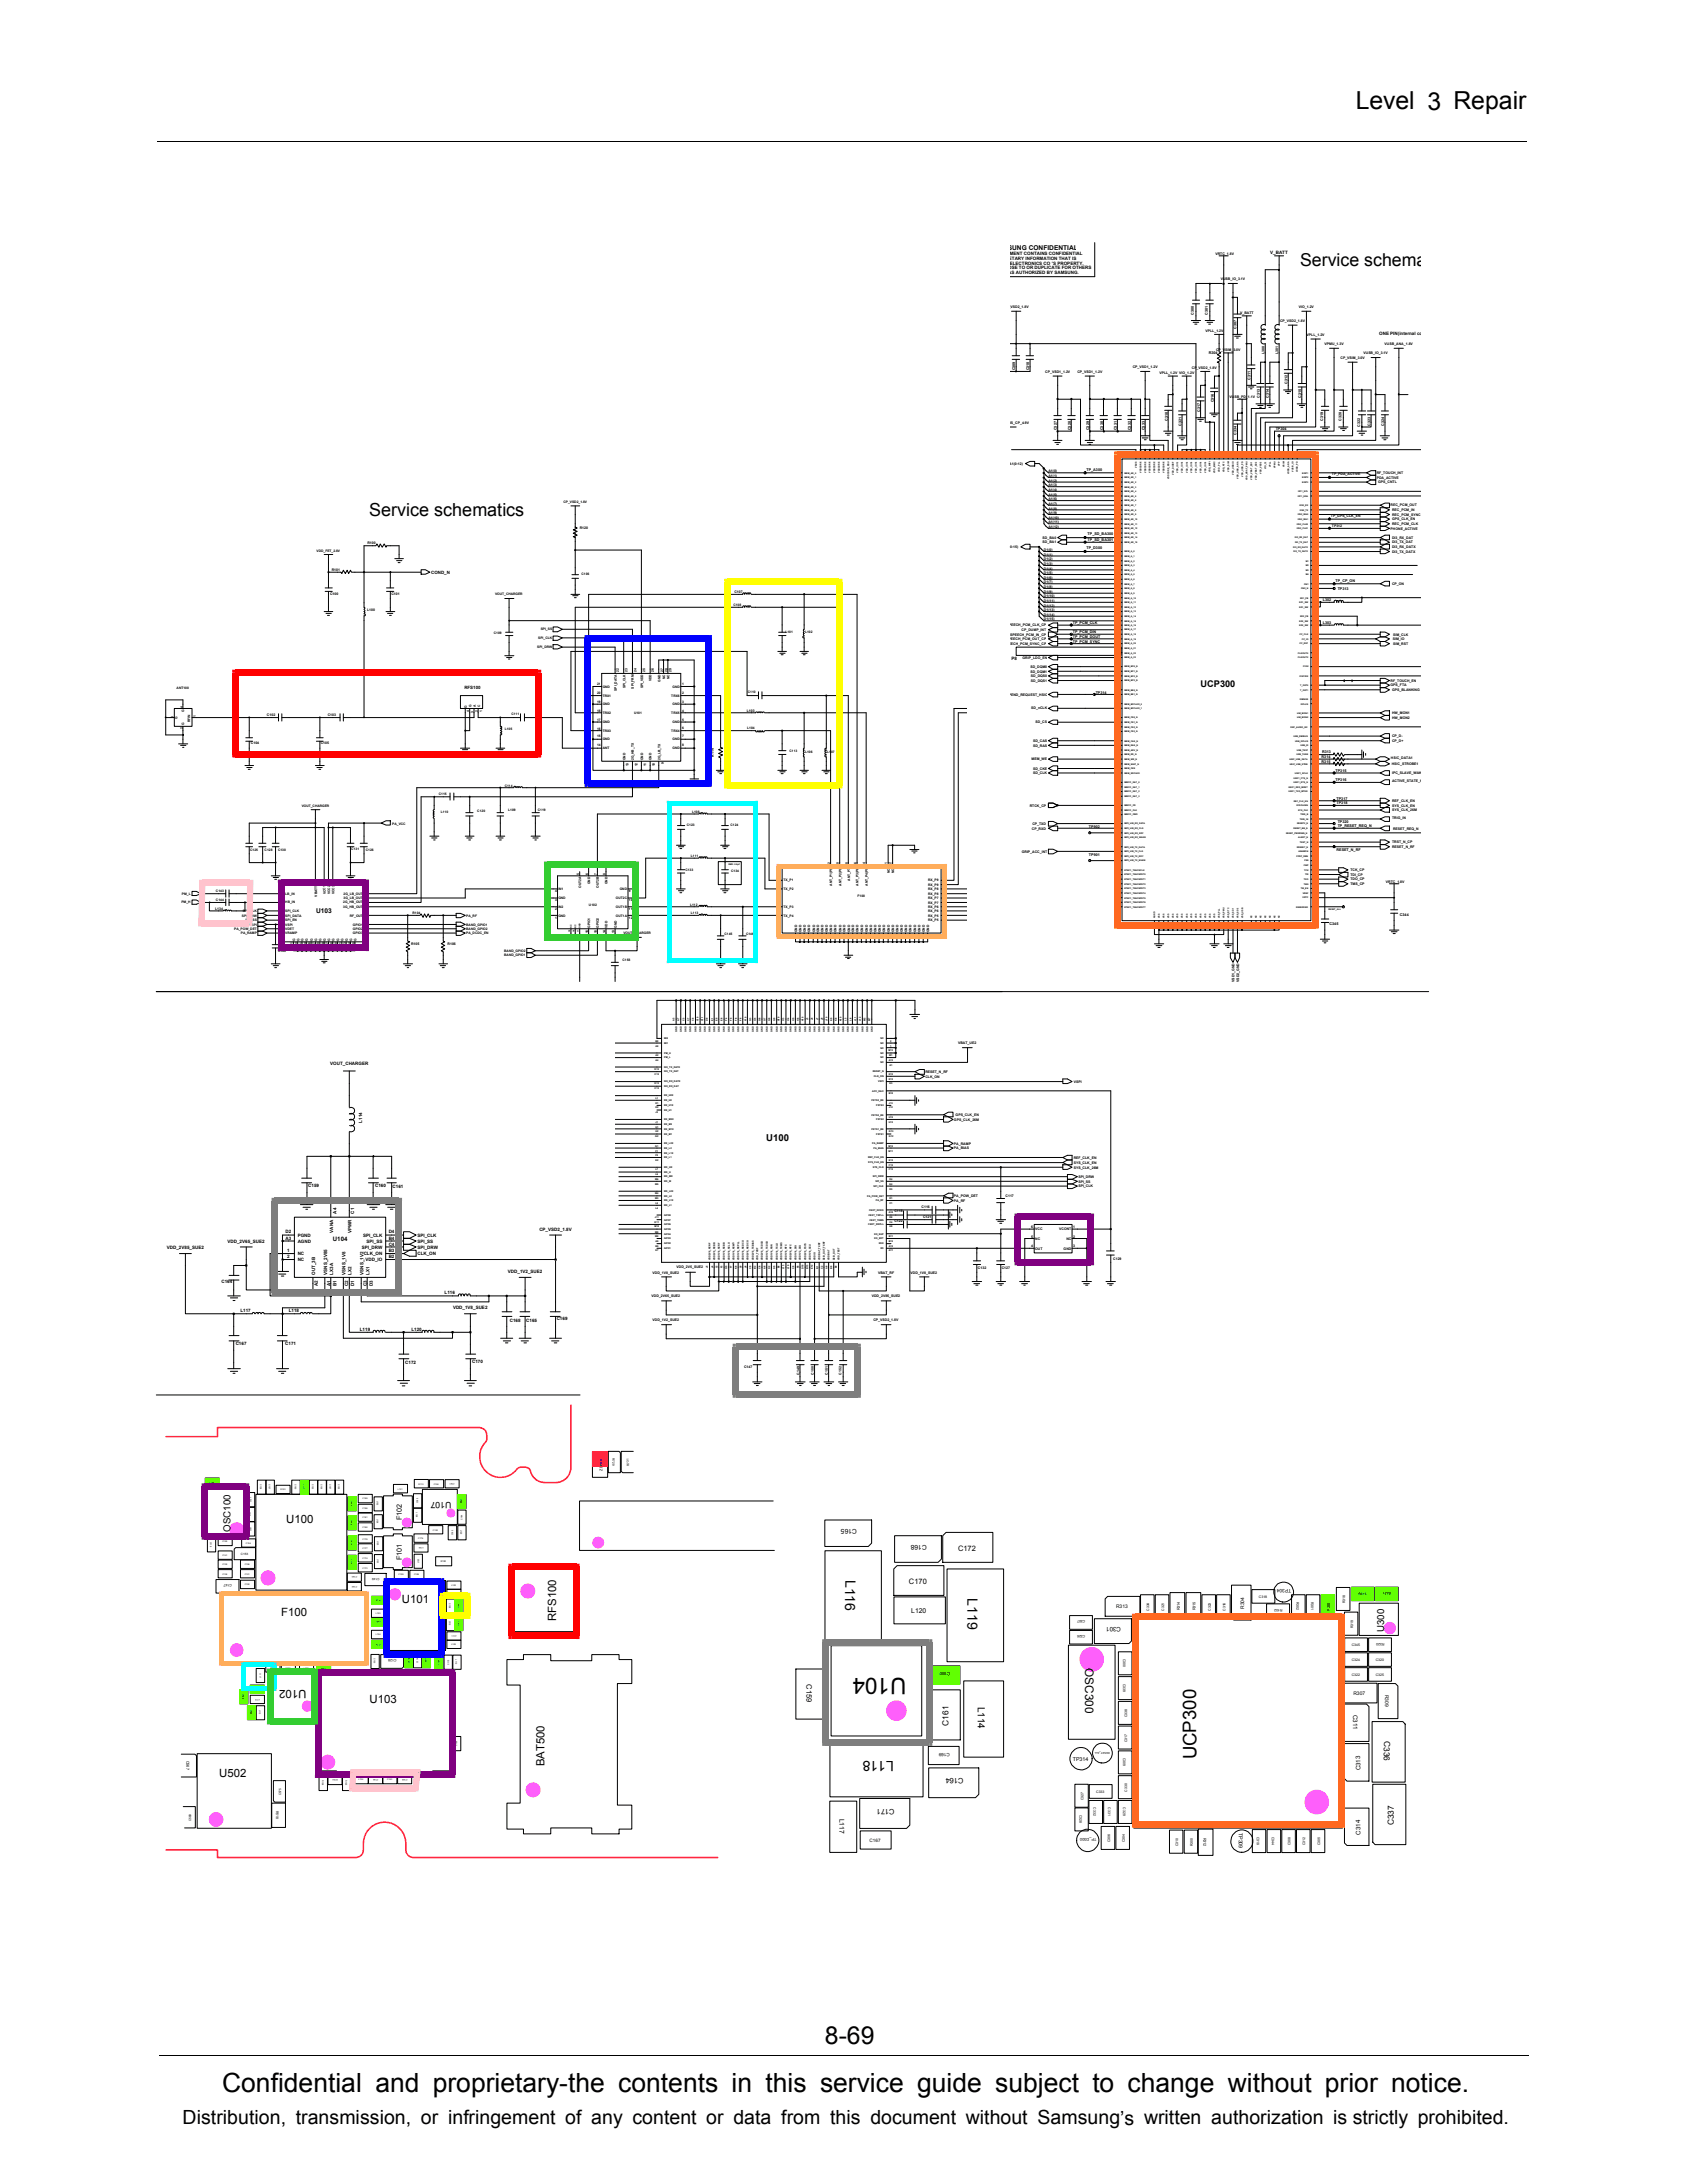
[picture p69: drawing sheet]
<svg xmlns="http://www.w3.org/2000/svg" width="216mm" height="279mm" viewBox="0 0 216 279" stroke-linecap="round" stroke-linejoin="round" font-family="sans-serif">
<defs><g id="words">
<text font-size="3.4" x="28.4" y="267.7">Confidential and proprietary-the contents in this service guide subject to change without prior notice.</text>
<g font-size="3.2">
<text x="173.5" y="14">Level 3 Repair</text>
<text x="105.6" y="261.6">8-69</text>
</g>
<text font-size="2.9" x="116" y="214.8" transform="rotate(-180 116 214.8)">U104</text>
<text font-size="2.5" x="23.4" y="271.9">Distribution, transmission, or infringement of any content or data from this document without Samsung’s written authorization is strictly prohibited.</text>
<text font-size="2.4" x="153.1" y="225.2" transform="rotate(-90 153.1 225.2)">UCP300</text>
<g font-size="2.3">
<text x="166.4" y="34">Service schema</text>
<text x="47.3" y="66">Service schematics</text>
</g>
<g font-size="1.8">
<text x="108.2" y="202.2" transform="rotate(90 108.2 202.2)">L116</text>
<text x="123.8" y="204.5" transform="rotate(90 123.8 204.5)">L119</text>
<text x="114.4" y="225.4" transform="rotate(-180 114.4 225.4)">L118</text>
</g>
<g font-size="1.5">
<text x="36.6" y="195">U100</text>
<text x="36" y="206.9">F100</text>
<text x="51.4" y="205.2">U101</text>
<text x="71.2" y="207.5" transform="rotate(-90 71.2 207.5)">RFS100</text>
<text x="138.9" y="213.5" transform="rotate(90 138.9 213.5)">OSC300</text>
<text x="39.2" y="216.3" transform="rotate(-180 39.2 216.3)">U102</text>
<text x="47.3" y="217.9">U103</text>
<text x="28.1" y="227.5">U502</text>
<text x="69.7" y="226.1" transform="rotate(-90 69.7 226.1)">BAT500</text>
</g>
<text font-size="1.3" x="125.2" y="218.4" transform="rotate(90 125.2 218.4)">L114</text>
<g font-size="1.2">
<text x="153.6" y="88">UCP300</text>
<text x="98.1" y="146">U100</text>
<text x="29.5" y="196" transform="rotate(-90 29.5 196)">OSC100</text>
<text x="177.2" y="208.9" transform="rotate(-90 177.2 208.9)">U300</text>
</g>
<g font-size="1.1">
<text x="57.8" y="192.3" transform="rotate(-180 57.8 192.3)">U107</text>
<text x="121.4" y="220.9" transform="rotate(-90 121.4 220.9)">C161</text>
<text x="177.1" y="222.8" transform="rotate(90 177.1 222.8)">C336</text>
<text x="178.4" y="233.6" transform="rotate(-90 178.4 233.6)">C337</text>
</g>
<g font-size="1">
<text x="116.3" y="202.7">C170</text>
<text x="122.6" y="198.5">C172</text>
<text x="103.2" y="215.6" transform="rotate(90 103.2 215.6)">C159</text>
<text x="123.3" y="227.6" transform="rotate(-180 123.3 227.6)">C164</text>
<text x="114.5" y="231.6" transform="rotate(-180 114.5 231.6)">C171</text>
</g>
<g font-size=".9">
<text x="51.4" y="194.6" transform="rotate(-90 51.4 194.6)">F102</text>
<text x="109.7" y="195.7" transform="rotate(-180 109.7 195.7)">C165</text>
<text x="118.6" y="197.8" transform="rotate(-180 118.6 197.8)">C168</text>
<text x="51.4" y="199.7" transform="rotate(-90 51.4 199.7)">F101</text>
<text x="116.6" y="206.5">L120</text>
<text x="107.4" y="232.7" transform="rotate(90 107.4 232.7)">L117</text>
</g>
<g font-size=".8">
<text x="129" y="32">SUNG CONFIDENTIAL</text>
<text x="40.5" y="116.9">U103</text>
<text x="42.6" y="158.8">U104</text>
<text x="143.4" y="208.3" transform="rotate(-180 143.4 208.3)">C301</text>
<text x="173.2" y="219.5" transform="rotate(90 173.2 219.5)">C311</text>
<text x="174.1" y="226.6" transform="rotate(-90 174.1 226.6)">C313</text>
<text x="174.1" y="234.8" transform="rotate(-90 174.1 234.8)">C314</text>
</g>
<g font-size=".7">
<text x="137.3" y="225.4">TP314</text>
<text x="158.5" y="234.6" transform="rotate(90 158.5 234.6)">TP309</text>
</g>
<g font-size=".6">
<text x="129" y="34.5">OSE TO OR DUPLICATE FOR OTHERS</text>
<text x="129" y="35.1">AS AUTHORIZED BY SAMSUNG.</text>
<text x="129.1" y="33.3">ETARY INFORMATION THAT IS</text>
<text x="129.2" y="33.9">ELECTRONICS CO ’S PROPERTY.</text>
<text x="129.2" y="32.7">MENT CONTAINS CONFIDENTIAL</text>
<text x="162.6" y="32.6">V_BATT</text>
<text x="176.5" y="42.9">ONE PIN(internal co</text>
<text x="55.2" y="73.4">COND_N</text>
<text x="59.4" y="88.2">RFS100</text>
<text x="129.5" y="84.5">P8</text>
<text x="42.3" y="136.4">VOUT_CHARGER</text>
<text x="46.4" y="143.7" transform="rotate(-90 46.4 143.7)">L114</text>
<text x="39.5" y="151.9">C159</text>
<text x="43.1" y="155.3" transform="rotate(-90 43.1 155.3)">A4</text>
<text x="45.3" y="155.3" transform="rotate(-90 45.3 155.3)">C1</text>
<text x="48" y="151.9">C160</text>
<text x="50.2" y="152.1">C161</text>
<text x="21.4" y="159.8">VDD_2V85_SUE2</text>
<text x="29.1" y="159">VDD_2V65_SUE2</text>
<text x="36.6" y="157.9">D2</text>
<text x="36.6" y="158.7">A3</text>
<text x="36.8" y="161">2</text>
<text x="36.8" y="160.2">1</text>
<text x="38.1" y="158.3">PGND</text>
<text x="38.1" y="160.7">NC</text>
<text x="38.1" y="161.4">NC</text>
<text x="38.1" y="159">AGND</text>
<text x="42.6" y="157.8" transform="rotate(-90 42.6 157.8)">VANA</text>
<text x="45" y="157.9" transform="rotate(-90 45 157.9)">VPWR</text>
<text x="46.3" y="159.8">SPI_DRW</text>
<text x="46.5" y="158.3">SPI_CLK</text>
<text x="46.5" y="160.7">CLK_ON</text>
<text x="46.8" y="161.4">VDD_IO</text>
<text x="46.9" y="159">SPI_SS</text>
<text x="49.7" y="157.9">D4</text>
<text x="49.7" y="160.2">B3</text>
<text x="49.7" y="158.7">B4</text>
<text x="49.7" y="159.5">C4</text>
<text x="49.7" y="161">B2</text>
<text x="53.4" y="160.7">CLK_ON</text>
<text x="53.4" y="158.3">SPI_CLK</text>
<text x="53.4" y="159">SPI_SS</text>
<text x="53.4" y="159.8">SPI_DRW</text>
<text x="69" y="157.5">CP_VSD2_1.8V</text>
<text x="28.3" y="164.3">C164</text>
<text x="30.8" y="168">L117</text>
<text x="37" y="168">L118</text>
<text x="40.3" y="163.2" transform="rotate(-90 40.3 163.2)">OUT_3B</text>
<text x="40.7" y="164.6" transform="rotate(-90 40.7 164.6)">A2</text>
<text x="41.9" y="163.2" transform="rotate(-90 41.9 163.2)">VSNS_2V85</text>
<text x="42.3" y="164.6" transform="rotate(-90 42.3 164.6)">A1</text>
<text x="42.6" y="163.2" transform="rotate(-90 42.6 163.2)">LX3A</text>
<text x="43.1" y="164.6" transform="rotate(-90 43.1 164.6)">B1</text>
<text x="44.2" y="163.2" transform="rotate(-90 44.2 163.2)">VSNS_1V8</text>
<text x="44.6" y="164.6" transform="rotate(-90 44.6 164.6)">C2</text>
<text x="45" y="163.2" transform="rotate(-90 45 163.2)">LX2</text>
<text x="45.3" y="164.6" transform="rotate(-90 45.3 164.6)">D1</text>
<text x="46.5" y="163.2" transform="rotate(-90 46.5 163.2)">VSNS_1V2</text>
<text x="46.9" y="164.6" transform="rotate(-90 46.9 164.6)">C3</text>
<text x="47.3" y="163.2" transform="rotate(-90 47.3 163.2)">LX1</text>
<text x="47.7" y="164.6" transform="rotate(-90 47.7 164.6)">D3</text>
<text x="56.9" y="165.6">L116</text>
<text x="58" y="167.6">VDD_1V8_SUE2</text>
<text x="65" y="162.9">VDD_1V2_SUE2</text>
<text x="30.2" y="172.1">C167</text>
<text x="36.5" y="172.1">C171</text>
<text x="46.1" y="170.3">L119</text>
<text x="52.7" y="170.4">L120</text>
<text x="65.2" y="169.2">C168</text>
<text x="67.4" y="169.2">C165</text>
<text x="71.2" y="169">C169</text>
<text x="51.9" y="174.6">C172</text>
<text x="60.4" y="174.4">C170</text>
<text x="165.2" y="203.4" transform="rotate(-180 165.2 203.4)">TP304</text>
<text x="142.8" y="205.9">R313</text>
<text x="159.2" y="205.9" transform="rotate(-90 159.2 205.9)">R304</text>
<text x="121.6" y="214.1" transform="rotate(-180 121.6 214.1)">C160</text>
<text x="173.2" y="217">R307</text>
<text x="177.3" y="216.9" transform="rotate(90 177.3 216.9)">R309</text>
<text x="121.5" y="224.3" transform="rotate(-180 121.5 224.3)">C169</text>
<text x="111.3" y="235.8">C167</text>
</g>
<g font-size=".5">
<text x="152.8" y="40.3" transform="rotate(-90 152.8 40.3)">C300</text>
<text x="154.6" y="40.3" transform="rotate(-90 154.6 40.3)">C301</text>
<text x="129.9" y="47.4" transform="rotate(-90 129.9 47.4)">C309</text>
<text x="131.7" y="47.4" transform="rotate(-90 131.7 47.4)">C310</text>
<text x="154.7" y="45.3">R304</text>
<text x="158.3" y="42.1" transform="rotate(-90 158.3 42.1)">C307</text>
<text x="149.4" y="53.9" transform="rotate(-90 149.4 53.9)">C318</text>
<text x="153.6" y="52.7" transform="rotate(-90 153.6 52.7)">C317</text>
<text x="155.4" y="51.5" transform="rotate(-90 155.4 51.5)">C316</text>
<text x="160" y="48.6" transform="rotate(-90 160 48.6)">C311</text>
<text x="161.2" y="50.9" transform="rotate(-90 161.2 50.9)">C313</text>
<text x="162.4" y="50.9" transform="rotate(-90 162.4 50.9)">C314</text>
<text x="164.8" y="49.1" transform="rotate(-90 164.8 49.1)">C312</text>
<text x="166.5" y="50.9" transform="rotate(-90 166.5 50.9)">C315</text>
<text x="169.4" y="53.9" transform="rotate(-90 169.4 53.9)">C319</text>
<text x="171.7" y="53.9" transform="rotate(-90 171.7 53.9)">C320</text>
<text x="135.3" y="55.1" transform="rotate(-90 135.3 55.1)">C327</text>
<text x="137" y="55.1" transform="rotate(-90 137 55.1)">C328</text>
<text x="139.4" y="55.1" transform="rotate(-90 139.4 55.1)">C329</text>
<text x="141.2" y="55.1" transform="rotate(-90 141.2 55.1)">C330</text>
<text x="142.9" y="55.1" transform="rotate(-90 142.9 55.1)">C331</text>
<text x="144.7" y="55.1" transform="rotate(-90 144.7 55.1)">C332</text>
<text x="146.5" y="55.1" transform="rotate(-90 146.5 55.1)">C333</text>
<text x="151.2" y="54.5" transform="rotate(-90 151.2 54.5)">C321</text>
<text x="158.3" y="55.6" transform="rotate(-90 158.3 55.6)">C334</text>
<text x="163.3" y="55.1">TP304</text>
<text x="174.1" y="54.7" transform="rotate(-90 174.1 54.7)">C322</text>
<text x="175.4" y="54.5" transform="rotate(-90 175.4 54.5)">C323</text>
<text x="177.2" y="54.5" transform="rotate(-90 177.2 54.5)">C324</text>
<text x="139" y="60.3">TP_A300</text>
<text x="139" y="70.3">TP_D300</text>
<text x="139.2" y="69.3">TP_SD_BA301</text>
<text x="139.2" y="68.5">TP_SD_BA300</text>
<text x="169.3" y="76.9">L302</text>
<text x="170.9" y="74.4">TP_CP_ON</text>
<text x="171.2" y="75.5">TP313</text>
<text x="137.3" y="82.3">TP_PCM_SYNC</text>
<text x="137.3" y="79.9">TP_PCM_CLK</text>
<text x="137.3" y="81.1">TP_PCM_DIN</text>
<text x="137.3" y="81.7">TP_PCM_DOUT</text>
<text x="169.3" y="79.9">L303</text>
<text x="140.2" y="88.8">TP314</text>
<text x="169.1" y="97">R314</text>
<text x="169.1" y="97.6">R315</text>
<text x="169.2" y="96.3">R313</text>
<text x="170.9" y="100">TP316</text>
<text x="170.9" y="98.8">TP315</text>
<text x="139.4" y="106">TP902</text>
<text x="171" y="102.3">TP317</text>
<text x="171" y="103">TP318</text>
<text x="171.2" y="105.3">TP320</text>
<text x="171.2" y="105.9">TP_RESET_REQ_N</text>
<text x="139.4" y="109.5">TP901</text>
<text x="171" y="108.9">RESET_N_RF</text>
<text x="170.2" y="118.4">C345</text>
<text x="179.2" y="117.3">C344</text>
<text x="77.1" y="188.2" transform="rotate(-90 77.1 188.2)">ZD700</text>
<text x="151" y="206.1" transform="rotate(-90 151 206.1)">R314</text>
<text x="153" y="206.1" transform="rotate(-90 153 206.1)">R315</text>
<text x="23.9" y="225.3" transform="rotate(90 23.9 225.3)">C567</text>
<text x="140.3" y="235.3" transform="rotate(-180 140.3 235.3)">TP_D300</text>
<text x="154" y="235.2" transform="rotate(90 154 235.2)">R312</text>
</g>
<g font-size=".4">
<text x="155.6" y="32.6">VRTC_1.8V</text>
<text x="156.2" y="35.9">VUSB_IO_3.1V</text>
<text x="129.1" y="39.4">_VSD2_1.8V</text>
<text x="158.7" y="40.1">V_BATT</text>
<text x="163.8" y="41.2">CP_VSD2_1.8V</text>
<text x="166.2" y="39.4">VIO_1.2V</text>
<text x="133.8" y="47.7">CP_VSD1_1.2V</text>
<text x="137.9" y="47.7">CP_VSD1_1.2V</text>
<text x="145" y="47.1">CP_VSD1_1.2V</text>
<text x="148.4" y="47.8">VPLL_1.2V VIO_1.2V</text>
<text x="152.5" y="47.2">CP_VSD2_1.8V</text>
<text x="154.3" y="42.5">VPLL_1.2V</text>
<text x="155.6" y="44.9">CP_VSIM_3.0V</text>
<text x="161.8" y="45.3" transform="rotate(-90 161.8 45.3)">L300</text>
<text x="163.6" y="45.3" transform="rotate(-90 163.6 45.3)">L301</text>
<text x="167.2" y="43">VPLL_1.2V</text>
<text x="169.5" y="44.2">VPMU_1.3V</text>
<text x="171.6" y="45.9">CP_VSIM_3.0V</text>
<text x="174.5" y="45.3">VUSB_IO_3.1V</text>
<text x="177.2" y="44.2">VUSB_ANA_1.8V</text>
<text x="157.4" y="50.9">VUSB_PD_1.1V</text>
<text x="129.1" y="54.2">US_CP_4.9V</text>
<text x="129.2" y="59.5">A1(0:12)</text>
<text x="72.1" y="64.3">CP_VSD2_1.8V</text>
<text x="134.2" y="61.1">A1(1)</text>
<text x="134.2" y="61.7">A1(2)</text>
<text x="134.2" y="62.3">A1(3)</text>
<text x="134.2" y="62.8">A1(4)</text>
<text x="134.2" y="63.4">A1(5)</text>
<text x="134.2" y="64">A1(6)</text>
<text x="134.2" y="64.6">A1(7)</text>
<text x="134.2" y="65.2">A1(8)</text>
<text x="134.2" y="65.8">A1(9)</text>
<text x="134.2" y="60.5">A1(0)</text>
<text x="170.5" y="60.9">TP_PDA_ACTIVE</text>
<text x="176.2" y="61.3">PDA_ACTIVE</text>
<text x="176.2" y="60.7">RF_TOUCH_INT</text>
<text x="176.4" y="61.9">GPS_CNTL</text>
<text x="178" y="64.8">REC_PCM_OUT</text>
<text x="178.2" y="65.4">REC_PCM_IN</text>
<text x="178.2" y="66">REC_PCM_SYNC</text>
<text x="40.5" y="70.7">VDD_FET_2.8V</text>
<text x="47" y="69.7">R100</text>
<text x="74.2" y="67.7">R120</text>
<text x="129.3" y="70.1">0:15)</text>
<text x="133.4" y="69">SD_BA0</text>
<text x="133.4" y="69.6">SD_BA1</text>
<text x="133.6" y="70.5">D1(0)</text>
<text x="133.6" y="71.1">D1(1)</text>
<text x="133.6" y="71.7">D1(2)</text>
<text x="134.2" y="66.4">A1(10)</text>
<text x="134.2" y="67">A1(11)</text>
<text x="134.2" y="67.6">A1(12)</text>
<text x="170.3" y="66.1">TP_GPS_CLK_EN</text>
<text x="170.5" y="67.5">TP312</text>
<text x="178" y="67.8">PHONE_ACTIVE</text>
<text x="178.2" y="70.7">DI3_TX_DATX</text>
<text x="178.2" y="69.6">DI3_TX_DAT</text>
<text x="178.2" y="70.1">DI3_RX_DATX</text>
<text x="178.2" y="69">DI3_RX_DAT</text>
<text x="178.2" y="66.6">GPS_CLK_EN</text>
<text x="178.2" y="67.2">REC_PCM_CLK</text>
<text x="42.2" y="76.2">C100</text>
<text x="42.5" y="73">R101</text>
<text x="50.1" y="76.2">C101</text>
<text x="63.4" y="76.2">VOUT_CHARGER</text>
<text x="74.4" y="73.6">C106</text>
<text x="93.9" y="77.6">C108</text>
<text x="94" y="75.9">C107</text>
<text x="133.6" y="74.7">D1(7)</text>
<text x="133.6" y="75.3">D1(8)</text>
<text x="133.6" y="75.9">D1(9)</text>
<text x="133.6" y="76.5">D1(10)</text>
<text x="133.6" y="77">D1(11)</text>
<text x="133.6" y="77.6">D1(12)</text>
<text x="133.6" y="72.3">D1(3)</text>
<text x="133.6" y="72.9">D1(4)</text>
<text x="133.6" y="73.5">D1(5)</text>
<text x="133.6" y="74.1">D1(6)</text>
<text x="178.2" y="74.9">CP_ON</text>
<text x="47" y="78.1">L100</text>
<text x="63.2" y="81.1">C109</text>
<text x="68.7" y="83">SPI_DRW</text>
<text x="68.9" y="81.8">SPI_CLK</text>
<text x="69.2" y="80.7">SPI_SS</text>
<text x="100.5" y="81">L101</text>
<text x="103" y="81">L102</text>
<text x="129.1" y="81.9">PEECH_PCM_OUT_CP</text>
<text x="129.1" y="82.5">EECH_PCM_SYNC_CP</text>
<text x="129.1" y="80.2">PEECH_PCM_CLK_CP</text>
<text x="129.3" y="81.3">SPEECH_PCM_IN_CP</text>
<text x="130.7" y="80.8">CP_DUMP_INT</text>
<text x="133.6" y="78.2">D1(13)</text>
<text x="133.6" y="78.8">D1(14)</text>
<text x="133.6" y="79.4">D1(15)</text>
<text x="178.2" y="81.9">SIM_IO</text>
<text x="178.3" y="81.3">SIM_CLK</text>
<text x="178.3" y="82.5">SIM_RST</text>
<text x="22.6" y="88.2">ANT100</text>
<text x="76.4" y="87.7">21</text>
<text x="76.4" y="88.8">20</text>
<text x="77.1" y="88">GND</text>
<text x="77.1" y="89.2">TRX1</text>
<text x="78.9" y="88.4" transform="rotate(-90 78.9 88.4)">SPI_DATA</text>
<text x="79.2" y="86" transform="rotate(-90 79.2 86)">22</text>
<text x="80" y="88.1" transform="rotate(-90 80 88.1)">SPI_CLK</text>
<text x="80.3" y="86" transform="rotate(-90 80.3 86)">23</text>
<text x="81.1" y="88.1" transform="rotate(-90 81.1 88.1)">SPI_FRM</text>
<text x="81.5" y="86" transform="rotate(-90 81.5 86)">24</text>
<text x="82.3" y="88.1" transform="rotate(-90 82.3 88.1)">SPI_VDD</text>
<text x="82.6" y="86" transform="rotate(-90 82.6 86)">25</text>
<text x="83.4" y="87.2" transform="rotate(-90 83.4 87.2)">VDD</text>
<text x="83.7" y="86" transform="rotate(-90 83.7 86)">26</text>
<text x="84.5" y="87.2" transform="rotate(-90 84.5 87.2)">GND</text>
<text x="84.9" y="86" transform="rotate(-90 84.9 86)">27</text>
<text x="85.1" y="86.9" transform="rotate(-90 85.1 86.9)">NC</text>
<text x="85.4" y="86" transform="rotate(-90 85.4 86)">28</text>
<text x="85.7" y="86.9" transform="rotate(-90 85.7 86.9)">NC</text>
<text x="85.9" y="89.2">TRX6</text>
<text x="86" y="86" transform="rotate(-90 86 86)">29</text>
<text x="86.1" y="88">GND</text>
<text x="87.3" y="88.8">2</text>
<text x="87.3" y="87.7">1</text>
<text x="95.7" y="88.7">C110</text>
<text x="129.1" y="89">PEND_REQUEST_HSIC</text>
<text x="130.9" y="84.3">GRIP_LDO_EN</text>
<text x="131.9" y="86.1">SD_DQM1</text>
<text x="131.9" y="85.5">SD_DQM0</text>
<text x="131.9" y="86.7">SD_DQS0</text>
<text x="131.9" y="87.3">SD_DQS1</text>
<text x="178" y="87.9">GPS_FTA</text>
<text x="178" y="87.3">RF_TOUCH_EN</text>
<text x="178.2" y="88.5">GPS_BLANKING</text>
<text x="22.2" y="91.8" transform="rotate(-90 22.2 91.8)">3</text>
<text x="22.7" y="92.1" transform="rotate(-90 22.7 92.1)">G</text>
<text x="23.4" y="93.3" transform="rotate(-90 23.4 93.3)">2</text>
<text x="23.4" y="90.6" transform="rotate(-90 23.4 90.6)">4</text>
<text x="23.6" y="91.1" transform="rotate(-90 23.6 91.1)">G</text>
<text x="23.6" y="92.8" transform="rotate(-90 23.6 92.8)">G</text>
<text x="24.3" y="92.4" transform="rotate(-90 24.3 92.4)">RFIN</text>
<text x="25.1" y="91.7" transform="rotate(-90 25.1 91.7)">1</text>
<text x="32.1" y="95.2">C104</text>
<text x="34.2" y="91.7">C102</text>
<text x="41" y="95.2">C105</text>
<text x="42" y="91.7">C103</text>
<text x="59.7" y="90.6" transform="rotate(-90 59.7 90.6)">G</text>
<text x="60" y="91.1" transform="rotate(-90 60 91.1)">4</text>
<text x="60.3" y="90.4" transform="rotate(-90 60.3 90.4)">G</text>
<text x="60.6" y="91.2" transform="rotate(-90 60.6 91.2)">3</text>
<text x="60.9" y="90.4" transform="rotate(-90 60.9 90.4)">A</text>
<text x="61.2" y="91.1" transform="rotate(-90 61.2 91.1)">2</text>
<text x="61.4" y="90.4" transform="rotate(-90 61.4 90.4)">C</text>
<text x="61.7" y="91.1" transform="rotate(-90 61.7 91.1)">1</text>
<text x="64.6" y="93.4">L105</text>
<text x="65.4" y="91.5">C111</text>
<text x="76.4" y="93.4">16</text>
<text x="76.4" y="91.1">18</text>
<text x="76.4" y="95.5">14</text>
<text x="76.4" y="90">19</text>
<text x="76.4" y="92.2">17</text>
<text x="76.4" y="94.4">15</text>
<text x="77.1" y="93.7">TRX3</text>
<text x="77.1" y="91.4">TRX2</text>
<text x="77.1" y="95.9">ANT</text>
<text x="77.1" y="90.3">GND</text>
<text x="77.1" y="92.6">GND</text>
<text x="77.1" y="94.8">GND</text>
<text x="81.2" y="91.4">U101</text>
<text x="85.9" y="93.7">TRX4</text>
<text x="85.9" y="91.4">TRX5</text>
<text x="86.1" y="90.3">GND</text>
<text x="86.1" y="92.6">GND</text>
<text x="86.1" y="94.8">GND</text>
<text x="86.1" y="95.9">GND</text>
<text x="87.3" y="90">3</text>
<text x="87.3" y="93.3">6</text>
<text x="87.3" y="91.1">4</text>
<text x="87.3" y="92.2">5</text>
<text x="87.3" y="94.4">7</text>
<text x="87.3" y="95.5">8</text>
<text x="95.6" y="91.1">L103</text>
<text x="95.6" y="93.3">L104</text>
<text x="132" y="90.8">SD_nCLK</text>
<text x="132.2" y="95">SD_CAS</text>
<text x="132.2" y="95.6">SD_RAS</text>
<text x="132.5" y="92.6">SD_CS</text>
<text x="178.2" y="95">CP_D+</text>
<text x="178.2" y="92">HW_MON2</text>
<text x="178.2" y="91.4">HW_MON1</text>
<text x="178.2" y="94.4">CP_D-</text>
<text x="56.2" y="101.8">C115</text>
<text x="64.6" y="100.7">C114</text>
<text x="80" y="97.3" transform="rotate(-90 80 97.3)">GND</text>
<text x="80.4" y="98.1" transform="rotate(-90 80.4 98.1)">13</text>
<text x="81.1" y="97.3" transform="rotate(-90 81.1 97.3)">2G_HB_TX</text>
<text x="81.6" y="98.1" transform="rotate(-90 81.6 98.1)">12</text>
<text x="82.3" y="97.3" transform="rotate(-90 82.3 97.3)">GND</text>
<text x="82.7" y="98.1" transform="rotate(-90 82.7 98.1)">11</text>
<text x="83.4" y="97.3" transform="rotate(-90 83.4 97.3)">GND</text>
<text x="83.8" y="98.1" transform="rotate(-90 83.8 98.1)">10</text>
<text x="84.5" y="97.3" transform="rotate(-90 84.5 97.3)">2G_LB_TX</text>
<text x="85" y="97.8" transform="rotate(-90 85 97.8)">9</text>
<text x="91.4" y="96.9" transform="rotate(-90 91.4 96.9)">R114</text>
<text x="101.1" y="96.2">C113</text>
<text x="103" y="96.3">L106</text>
<text x="105.9" y="96.3">L107</text>
<text x="132" y="97.3">MEM_WE</text>
<text x="132.2" y="98.5">SD_CKE</text>
<text x="132.2" y="99.1">SD_CLK</text>
<text x="178" y="97.2">HSIC_DATA1</text>
<text x="178.1" y="97.9">HSIC_STROBE1</text>
<text x="178.2" y="100.1">ACTIVE_STATE_H</text>
<text x="178.2" y="99.1">IPC_SLAVE_WAK</text>
<text x="38.6" y="103.2">VOUT_CHARGER</text>
<text x="50.2" y="105.6">PA_VCC</text>
<text x="56.4" y="104.1">L110</text>
<text x="61.1" y="103.9">C120</text>
<text x="65" y="103.8">L109</text>
<text x="68.8" y="103.8">C119</text>
<text x="87.9" y="105.7">C123</text>
<text x="88.6" y="104.1">L108</text>
<text x="93.5" y="105.7">C124</text>
<text x="131.8" y="103.3">RTCK_CP</text>
<text x="132.1" y="106.2">CP_RXD</text>
<text x="132.1" y="105.6">CP_TXD</text>
<text x="178.2" y="104.8">TRIG_IN</text>
<text x="178.2" y="103.8">SYS_CLK_26M</text>
<text x="178.2" y="107.9">TRST_N_CP</text>
<text x="178.2" y="102.7">REF_CLK_EN</text>
<text x="178.2" y="103.3">SYS_CLK_EN</text>
<text x="178.3" y="106.2">RESET_REQ_N</text>
<text x="32" y="108.9">C125</text>
<text x="33.9" y="108.9">C128</text>
<text x="35.6" y="108.9">C130</text>
<text x="45" y="108.7">C131</text>
<text x="46.8" y="108.9">C126</text>
<text x="71.5" y="113.9">IN1</text>
<text x="74.1" y="112" transform="rotate(-90 74.1 112)">5</text>
<text x="74.4" y="113.7" transform="rotate(-90 74.4 113.7)">OUT2A</text>
<text x="75.3" y="112" transform="rotate(-90 75.3 112)">6</text>
<text x="75.5" y="113.2" transform="rotate(-90 75.5 113.2)">GND</text>
<text x="76.4" y="112" transform="rotate(-90 76.4 112)">7</text>
<text x="76.6" y="113.7" transform="rotate(-90 76.6 113.7)">OUT2B</text>
<text x="77.5" y="112" transform="rotate(-90 77.5 112)">8</text>
<text x="77.8" y="113.2" transform="rotate(-90 77.8 113.2)">GND</text>
<text x="79.3" y="113.9">GND</text>
<text x="87.7" y="111.4">C133</text>
<text x="88.4" y="109.7">L111</text>
<text x="93.6" y="111.6">C134</text>
<text x="99.7" y="112.5">9</text>
<text x="99.7" y="113.6">7</text>
<text x="100.3" y="112.8">TX_P1</text>
<text x="100.3" y="113.9">TX_P2</text>
<text x="106.2" y="110.8" transform="rotate(-90 106.2 110.8)">12</text>
<text x="106.5" y="113.4" transform="rotate(-90 106.5 113.4)">ANT_P1|P9</text>
<text x="107.3" y="110.8" transform="rotate(-90 107.3 110.8)">50</text>
<text x="107.7" y="113.4" transform="rotate(-90 107.7 113.4)">ANT_P2|P8</text>
<text x="108.5" y="110.8" transform="rotate(-90 108.5 110.8)">48</text>
<text x="108.8" y="112.8" transform="rotate(-90 108.8 112.8)">ANT_P7</text>
<text x="109.6" y="110.8" transform="rotate(-90 109.6 110.8)">4</text>
<text x="109.6" y="110.6" transform="rotate(-90 109.6 110.6)">6</text>
<text x="109.9" y="113.4" transform="rotate(-90 109.9 113.4)">ANT_P3|P6</text>
<text x="110.7" y="110.8" transform="rotate(-90 110.7 110.8)">4</text>
<text x="111.1" y="113.4" transform="rotate(-90 111.1 113.4)">ANT_P4|P5</text>
<text x="113.5" y="110.8" transform="rotate(-90 113.5 110.8)">51</text>
<text x="113.9" y="111.7" transform="rotate(-90 113.9 111.7)">NC</text>
<text x="114.1" y="110.8" transform="rotate(-90 114.1 110.8)">52</text>
<text x="114.4" y="111.7" transform="rotate(-90 114.4 111.7)">NC</text>
<text x="118.8" y="112.8">RX_P9</text>
<text x="118.8" y="113.4">RX_P9</text>
<text x="118.8" y="113.9">RX_P8</text>
<text x="120.6" y="113.1">15</text>
<text x="120.6" y="113.6">16</text>
<text x="120.6" y="112.5">14</text>
<text x="130.8" y="109.1">GRIP_ACC_INT</text>
<text x="172.8" y="113.3">TMS_CP</text>
<text x="172.8" y="112.7">TDO_CP</text>
<text x="172.8" y="112.1">TDI_CP</text>
<text x="172.8" y="111.5">TCK_CP</text>
<text x="177.4" y="113">VRTC_1.8V</text>
<text x="178.2" y="108.5">RESET_N_RF</text>
<text x="23.2" y="115.6">PM_H</text>
<text x="23.3" y="114.6">PM_L</text>
<text x="27.5" y="116.5">L134</text>
<text x="27.6" y="114.2">C143</text>
<text x="27.6" y="115.4">C144</text>
<text x="30" y="119">PA_POW_DET</text>
<text x="30.8" y="119.6">PA_RAMP</text>
<text x="31" y="117.3">SPI_DRW</text>
<text x="31.1" y="116.8">SPI_CLK</text>
<text x="31.4" y="117.9">SPI_SS</text>
<text x="31.9" y="118.5">VSPI</text>
<text x="36.5" y="119">VDET</text>
<text x="36.5" y="119.6">VRAMP</text>
<text x="36.5" y="118.5">VSPI</text>
<text x="36.5" y="115.6">HB_IN</text>
<text x="36.5" y="114.6">LB_IN</text>
<text x="36.5" y="116.8">SPI_CLK</text>
<text x="36.5" y="117.3">SPI_DATA</text>
<text x="36.5" y="117.9">SPI_EN</text>
<text x="40.6" y="114.7" transform="rotate(-90 40.6 114.7)">VBATT</text>
<text x="41.7" y="114.5" transform="rotate(-90 41.7 114.5)">VCC1</text>
<text x="42.2" y="114.5" transform="rotate(-90 42.2 114.5)">VCC2</text>
<text x="42.8" y="114.5" transform="rotate(-90 42.8 114.5)">VCC3</text>
<text x="43.9" y="115.6">2G_HB_OUT</text>
<text x="43.9" y="116.2">3G_HB_OUT</text>
<text x="44" y="114.6">2G_LB_OUT</text>
<text x="44" y="115.1">3G_LB_OUT</text>
<text x="44.8" y="117.3">RF_OUT</text>
<text x="45.2" y="118.5">GPIO1</text>
<text x="45.2" y="119">GPIO2</text>
<text x="45.2" y="119.6">GPIO3</text>
<text x="46.7" y="115.4">15</text>
<text x="46.7" y="114.3">19</text>
<text x="46.7" y="116">32</text>
<text x="46.7" y="114.8">29</text>
<text x="46.7" y="118.7">22</text>
<text x="46.7" y="119.4">23</text>
<text x="52.8" y="117">R104</text>
<text x="59.7" y="119.6">PA_DCDC_EN</text>
<text x="59.7" y="119">BAND_GPIO2</text>
<text x="59.7" y="118.5">BAND_GPIO1</text>
<text x="59.7" y="117.3">PA_RF</text>
<text x="71.1" y="114.2">4</text>
<text x="71.1" y="116.5">2</text>
<text x="71.1" y="117.6">1</text>
<text x="71.1" y="115.4">3</text>
<text x="71.5" y="116.2">IN2</text>
<text x="71.5" y="117.3">GND</text>
<text x="71.5" y="115.1">GND</text>
<text x="75.3" y="119.5" transform="rotate(-90 75.3 119.5)">16</text>
<text x="75.4" y="116">U102</text>
<text x="75.5" y="118.7" transform="rotate(-90 75.5 118.7)">GPIO1</text>
<text x="76.4" y="119.5" transform="rotate(-90 76.4 119.5)">15</text>
<text x="76.6" y="118.7" transform="rotate(-90 76.6 118.7)">GPIO2</text>
<text x="77.5" y="119.5" transform="rotate(-90 77.5 119.5)">14</text>
<text x="77.8" y="118.7" transform="rotate(-90 77.8 118.7)">VDD</text>
<text x="78.7" y="119.5" transform="rotate(-90 78.7 119.5)">13</text>
<text x="78.8" y="117.3">OUT1A</text>
<text x="78.8" y="116.2">OUT1B</text>
<text x="78.8" y="115.1">OUT2C</text>
<text x="78.9" y="118.7" transform="rotate(-90 78.9 118.7)">GND</text>
<text x="79.8" y="119.6">VOUT_CHARGER</text>
<text x="80.5" y="117.6">12</text>
<text x="80.5" y="116.5">11</text>
<text x="80.5" y="115.4">10</text>
<text x="80.5" y="114.2">9</text>
<text x="88.3" y="115.9">L112</text>
<text x="88.4" y="117">L113</text>
<text x="92.7" y="119.7">C145</text>
<text x="95.5" y="119.7">C146</text>
<text x="99.7" y="115.9">3</text>
<text x="99.7" y="117">1</text>
<text x="100.3" y="116.2">TX_P3</text>
<text x="100.3" y="117.3">TX_P4</text>
<text x="101.7" y="119.8" transform="rotate(-90 101.7 119.8)">2</text>
<text x="102" y="119.3" transform="rotate(-90 102 119.3)">GND</text>
<text x="102.3" y="119.8" transform="rotate(-90 102.3 119.8)">4</text>
<text x="102.6" y="119.3" transform="rotate(-90 102.6 119.3)">GND</text>
<text x="102.8" y="119.8" transform="rotate(-90 102.8 119.8)">5</text>
<text x="103.1" y="119.3" transform="rotate(-90 103.1 119.3)">GND</text>
<text x="103.4" y="119.8" transform="rotate(-90 103.4 119.8)">6</text>
<text x="103.7" y="119.3" transform="rotate(-90 103.7 119.3)">GND</text>
<text x="103.9" y="119.8" transform="rotate(-90 103.9 119.8)">8</text>
<text x="104.3" y="119.3" transform="rotate(-90 104.3 119.3)">GND</text>
<text x="104.8" y="119.3" transform="rotate(-90 104.8 119.3)">GND</text>
<text x="105.4" y="119.3" transform="rotate(-90 105.4 119.3)">GND</text>
<text x="106" y="119.3" transform="rotate(-90 106 119.3)">GND</text>
<text x="106.5" y="119.3" transform="rotate(-90 106.5 119.3)">GND</text>
<text x="107.1" y="119.3" transform="rotate(-90 107.1 119.3)">GND</text>
<text x="107.7" y="119.3" transform="rotate(-90 107.7 119.3)">GND</text>
<text x="108.2" y="119.3" transform="rotate(-90 108.2 119.3)">GND</text>
<text x="108.8" y="119.3" transform="rotate(-90 108.8 119.3)">GND</text>
<text x="109.3" y="119.3" transform="rotate(-90 109.3 119.3)">GND</text>
<text x="109.7" y="114.8">F100</text>
<text x="109.9" y="119.3" transform="rotate(-90 109.9 119.3)">GND</text>
<text x="110.4" y="119.3" transform="rotate(-90 110.4 119.3)">GND</text>
<text x="111.1" y="119.3" transform="rotate(-90 111.1 119.3)">GND</text>
<text x="111.6" y="119.3" transform="rotate(-90 111.6 119.3)">GND</text>
<text x="112.2" y="119.3" transform="rotate(-90 112.2 119.3)">GND</text>
<text x="112.7" y="119.3" transform="rotate(-90 112.7 119.3)">GND</text>
<text x="113.3" y="119.3" transform="rotate(-90 113.3 119.3)">GND</text>
<text x="113.9" y="119.3" transform="rotate(-90 113.9 119.3)">GND</text>
<text x="114.4" y="119.3" transform="rotate(-90 114.4 119.3)">GND</text>
<text x="115" y="119.3" transform="rotate(-90 115 119.3)">GND</text>
<text x="115.5" y="119.3" transform="rotate(-90 115.5 119.3)">GND</text>
<text x="116.1" y="119.3" transform="rotate(-90 116.1 119.3)">GND</text>
<text x="116.6" y="119.3" transform="rotate(-90 116.6 119.3)">GND</text>
<text x="117.3" y="119.3" transform="rotate(-90 117.3 119.3)">GND</text>
<text x="117.8" y="119.3" transform="rotate(-90 117.8 119.3)">GND</text>
<text x="118.4" y="119.3" transform="rotate(-90 118.4 119.3)">GND</text>
<text x="118.8" y="117.3">RX_P5</text>
<text x="118.8" y="117.9">RX_P5</text>
<text x="118.8" y="116.2">RX_P6</text>
<text x="118.8" y="116.8">RX_P6</text>
<text x="118.8" y="115.1">RX_P7</text>
<text x="118.8" y="115.7">RX_P7</text>
<text x="118.8" y="114.6">RX_P8</text>
<text x="118.9" y="119.3" transform="rotate(-90 118.9 119.3)">GND</text>
<text x="120.6" y="117">22</text>
<text x="120.6" y="117.6">23</text>
<text x="120.6" y="115.9">20</text>
<text x="120.6" y="116.5">21</text>
<text x="120.6" y="114.8">18</text>
<text x="120.6" y="115.4">19</text>
<text x="120.6" y="114.2">17</text>
<text x="35.6" y="121.8">C148</text>
<text x="37.5" y="120.9" transform="rotate(-90 37.5 120.9)">1</text>
<text x="37.8" y="120.5" transform="rotate(-90 37.8 120.5)">G</text>
<text x="38" y="120.9" transform="rotate(-90 38 120.9)">4</text>
<text x="38.3" y="120.5" transform="rotate(-90 38.3 120.5)">G</text>
<text x="38.9" y="120.5" transform="rotate(-90 38.9 120.5)">G</text>
<text x="39.2" y="120.9" transform="rotate(-90 39.2 120.9)">4</text>
<text x="39.4" y="120.5" transform="rotate(-90 39.4 120.5)">G</text>
<text x="39.8" y="120.9" transform="rotate(-90 39.8 120.9)">6</text>
<text x="40" y="120.5" transform="rotate(-90 40 120.5)">G</text>
<text x="40.3" y="120.9" transform="rotate(-90 40.3 120.9)">7</text>
<text x="40.6" y="120.5" transform="rotate(-90 40.6 120.5)">G</text>
<text x="40.9" y="120.9" transform="rotate(-90 40.9 120.9)">8</text>
<text x="41.1" y="120.5" transform="rotate(-90 41.1 120.5)">G</text>
<text x="41.5" y="121.1" transform="rotate(-90 41.5 121.1)">2</text>
<text x="41.5" y="120.9" transform="rotate(-90 41.5 120.9)">0</text>
<text x="41.7" y="120.5" transform="rotate(-90 41.7 120.5)">G</text>
<text x="42" y="121.1" transform="rotate(-90 42 121.1)">2</text>
<text x="42" y="120.9" transform="rotate(-90 42 120.9)">7</text>
<text x="42.2" y="120.5" transform="rotate(-90 42.2 120.5)">G</text>
<text x="42.6" y="121.1" transform="rotate(-90 42.6 121.1)">2</text>
<text x="42.6" y="120.9" transform="rotate(-90 42.6 120.9)">8</text>
<text x="42.8" y="120.5" transform="rotate(-90 42.8 120.5)">G</text>
<text x="43.1" y="121.1" transform="rotate(-90 43.1 121.1)">3</text>
<text x="43.1" y="120.9" transform="rotate(-90 43.1 120.9)">0</text>
<text x="43.4" y="120.5" transform="rotate(-90 43.4 120.5)">G</text>
<text x="43.7" y="121.1" transform="rotate(-90 43.7 121.1)">3</text>
<text x="43.7" y="120.9" transform="rotate(-90 43.7 120.9)">1</text>
<text x="44" y="120.5" transform="rotate(-90 44 120.5)">G</text>
<text x="44.2" y="121.1" transform="rotate(-90 44.2 121.1)">3</text>
<text x="44.5" y="120.5" transform="rotate(-90 44.5 120.5)">G</text>
<text x="44.9" y="121.1" transform="rotate(-90 44.9 121.1)">3</text>
<text x="44.9" y="120.9" transform="rotate(-90 44.9 120.9)">4</text>
<text x="45.1" y="120.5" transform="rotate(-90 45.1 120.5)">G</text>
<text x="45.4" y="121.1" transform="rotate(-90 45.4 121.1)">3</text>
<text x="45.4" y="120.9" transform="rotate(-90 45.4 120.9)">5</text>
<text x="45.6" y="120.5" transform="rotate(-90 45.6 120.5)">G</text>
<text x="52.6" y="121">R105</text>
<text x="57.3" y="121">R106</text>
<text x="64.5" y="122.4">BAND_GPIO1</text>
<text x="64.5" y="121.9">BAND_GPIO2</text>
<text x="79.7" y="123">C158</text>
<text x="104.5" y="120" transform="rotate(-90 104.5 120)">10</text>
<text x="105.1" y="120" transform="rotate(-90 105.1 120)">11</text>
<text x="105.7" y="120" transform="rotate(-90 105.7 120)">13</text>
<text x="106.2" y="120" transform="rotate(-90 106.2 120)">24</text>
<text x="106.8" y="120" transform="rotate(-90 106.8 120)">25</text>
<text x="107.3" y="120" transform="rotate(-90 107.3 120)">26</text>
<text x="107.9" y="120" transform="rotate(-90 107.9 120)">27</text>
<text x="108.5" y="120" transform="rotate(-90 108.5 120)">28</text>
<text x="109.1" y="120" transform="rotate(-90 109.1 120)">29</text>
<text x="109.6" y="120" transform="rotate(-90 109.6 120)">30</text>
<text x="110.2" y="120" transform="rotate(-90 110.2 120)">31</text>
<text x="110.7" y="120" transform="rotate(-90 110.7 120)">32</text>
<text x="111.3" y="120" transform="rotate(-90 111.3 120)">33</text>
<text x="111.9" y="120" transform="rotate(-90 111.9 120)">34</text>
<text x="112.4" y="120" transform="rotate(-90 112.4 120)">35</text>
<text x="113" y="120" transform="rotate(-90 113 120)">36</text>
<text x="113.5" y="120" transform="rotate(-90 113.5 120)">37</text>
<text x="114.1" y="120" transform="rotate(-90 114.1 120)">38</text>
<text x="114.7" y="120" transform="rotate(-90 114.7 120)">39</text>
<text x="115.3" y="120" transform="rotate(-90 115.3 120)">40</text>
<text x="115.8" y="120" transform="rotate(-90 115.8 120)">41</text>
<text x="116.4" y="120" transform="rotate(-90 116.4 120)">42</text>
<text x="116.9" y="120" transform="rotate(-90 116.9 120)">43</text>
<text x="117.5" y="120" transform="rotate(-90 117.5 120)">45</text>
<text x="118.1" y="120" transform="rotate(-90 118.1 120)">47</text>
<text x="118.6" y="120" transform="rotate(-90 118.6 120)">49</text>
<text x="158" y="125.7" transform="rotate(-90 158 125.7)">VSD1_GND</text>
<text x="158.6" y="125.7" transform="rotate(-90 158.6 125.7)">VSD2_GND</text>
<text x="118.4" y="137.9">CLK_ON</text>
<text x="118.4" y="137.3">RESET_N_RF</text>
<text x="122.6" y="133.7">VBAT_UE2</text>
<text x="122.1" y="143.4">GPS_CLK_26M</text>
<text x="122.3" y="142.9">GPS_CLK_EN</text>
<text x="137.4" y="138.6">VSPI</text>
<text x="122.1" y="146.5">PA_RAMP</text>
<text x="122.1" y="147.1">PA_BIAS</text>
<text x="137.4" y="149.6">SYS_CLK_26M</text>
<text x="137.4" y="149">SYS_CLK_EN</text>
<text x="137.4" y="148.3">REF_CLK_EN</text>
<text x="114.5" y="155.2">C118</text>
<text x="117.9" y="154.6">C116</text>
<text x="118.1" y="155.9">C121</text>
<text x="122.1" y="153.2">PA_POW_DET</text>
<text x="122.1" y="153.8">PA_RF</text>
<text x="128.7" y="153.2">C117</text>
<text x="138" y="151.4">SPI_SS</text>
<text x="138" y="150.8">SPI_DRW</text>
<text x="138" y="152">SPI_CLK</text>
<text x="114.5" y="156.4">C122</text>
<text x="132" y="158.5">5</text>
<text x="132" y="159.6">4</text>
<text x="132" y="157.2">6</text>
<text x="132.5" y="158.7">NC</text>
<text x="132.5" y="159.9">OUT</text>
<text x="132.5" y="157.5">VCC</text>
<text x="134.1" y="156.1">OSC100</text>
<text x="135.6" y="157.5">VCONT</text>
<text x="136.1" y="159.9">GND</text>
<text x="136.5" y="158.7">NC</text>
<text x="137.4" y="159.6">3</text>
<text x="137.4" y="158.4">2</text>
<text x="137.4" y="157.2">1</text>
<text x="142.5" y="161.3">C129</text>
<text x="83.4" y="166.1">VDD_2V65_SUE2</text>
<text x="83.5" y="163">VDD_1V8_SUE2</text>
<text x="86.6" y="162.3">VDD_2V5_SUE2</text>
<text x="111.6" y="166.1">VDD_2V85_SUE2</text>
<text x="112.4" y="163">VBAT_RF</text>
<text x="116.5" y="163">VDD_1V8_SUE2</text>
<text x="125.2" y="162.4">C132</text>
<text x="128.2" y="162.4">C127</text>
<text x="83.5" y="169.1">VDD_1V2_SUE2</text>
<text x="111.8" y="169.1">CP_VSD2_1.8V</text>
<text x="95.2" y="175.1">C147</text>
<text x="102.3" y="175.9" transform="rotate(-90 102.3 175.9)">C149</text>
<text x="104.2" y="175.9" transform="rotate(-90 104.2 175.9)">C150</text>
<text x="106" y="175.9" transform="rotate(-90 106 175.9)">C151</text>
<text x="107.7" y="176" transform="rotate(-90 107.7 176)">C152</text>
<text x="78.4" y="186.6" transform="rotate(90 78.4 186.6)">R729</text>
<text x="80.5" y="187.6" transform="rotate(-90 80.5 187.6)">R731</text>
<text x="29.7" y="202.8" transform="rotate(-180 29.7 202.8)">C147</text>
<text x="30.8" y="199">C153</text>
<text x="48.6" y="201.9" transform="rotate(-180 48.6 201.9)">C149</text>
<text x="178.1" y="203.8" transform="rotate(-180 178.1 203.8)">R321</text>
<text x="138.9" y="207.4" transform="rotate(-180 138.9 207.4)">C307</text>
<text x="138.9" y="209.3" transform="rotate(-180 138.9 209.3)">C326</text>
<text x="147.1" y="206.2" transform="rotate(-90 147.1 206.2)">C334</text>
<text x="149" y="206.2" transform="rotate(-90 149 206.2)">C321</text>
<text x="155" y="206.2" transform="rotate(-90 155 206.2)">C323</text>
<text x="156.8" y="206.2" transform="rotate(-90 156.8 206.2)">C316</text>
<text x="161.1" y="204.5">C318</text>
<text x="164.1" y="205.9" transform="rotate(-180 164.1 205.9)">R102</text>
<text x="165.9" y="205" transform="rotate(90 165.9 205)">R302</text>
<text x="167.8" y="205" transform="rotate(90 167.8 205)">R301</text>
<text x="170.2" y="206.2" transform="rotate(-90 170.2 206.2)">R303</text>
<text x="172.2" y="205.2" transform="rotate(-90 172.2 205.2)">R318</text>
<text x="173.2" y="208.4" transform="rotate(-90 173.2 208.4)">R319</text>
<text x="173.9" y="204.2">R316</text>
<text x="50.8" y="212.4" transform="rotate(-180 50.8 212.4)">C128</text>
<text x="143.7" y="215.5" transform="rotate(90 143.7 215.5)">C339</text>
<text x="143.7" y="212.3" transform="rotate(90 143.7 212.3)">C300</text>
<text x="173" y="214.5">C322</text>
<text x="173" y="212.6">C324</text>
<text x="173" y="210.7">C345</text>
<text x="176.1" y="212.6">C320</text>
<text x="176.1" y="214.5">C325</text>
<text x="177.2" y="210.2" transform="rotate(-180 177.2 210.2)">R320</text>
<text x="144.3" y="219.8" transform="rotate(-90 144.3 219.8)">C338</text>
<text x="143.7" y="225" transform="rotate(90 143.7 225)">C309</text>
<text x="144.3" y="223" transform="rotate(-90 144.3 223)">C317</text>
<text x="24.4" y="233.1" transform="rotate(-90 24.4 233.1)">C569</text>
<text x="35.3" y="231.7" transform="rotate(90 35.3 231.7)">R518</text>
<text x="36" y="229.8" transform="rotate(-90 36 229.8)">C575</text>
<text x="138.2" y="232.3" transform="rotate(90 138.2 232.3)">C328</text>
<text x="138.7" y="230.4" transform="rotate(-90 138.7 230.4)">C327</text>
<text x="140" y="231.3" transform="rotate(90 140 231.3)">C332</text>
<text x="140.3" y="229.5">C333</text>
<text x="141.8" y="231.3" transform="rotate(90 141.8 231.3)">C331</text>
<text x="143.7" y="231.3" transform="rotate(90 143.7 231.3)">C329</text>
<text x="144.3" y="229.3" transform="rotate(-90 144.3 229.3)">C330</text>
<text x="142.1" y="235.8" transform="rotate(-90 142.1 235.8)">C306</text>
<text x="144" y="235.8" transform="rotate(-90 144 235.8)">C304</text>
<text x="150.8" y="236.3" transform="rotate(-90 150.8 236.3)">C310</text>
<text x="152.7" y="236.3" transform="rotate(-90 152.7 236.3)">R300</text>
<text x="160.9" y="235.1" transform="rotate(90 160.9 235.1)">C319</text>
<text x="162.8" y="235.1" transform="rotate(90 162.8 235.1)">C344</text>
<text x="165.2" y="236.2" transform="rotate(-90 165.2 236.2)">C308</text>
<text x="167" y="236.2" transform="rotate(-90 167 236.2)">C312</text>
<text x="169" y="236.2" transform="rotate(-90 169 236.2)">C305</text>
</g>
<g font-size=".3">
<text x="145.5" y="59.9" transform="rotate(-90 145.5 59.9)">VBUS</text>
<text x="162.6" y="59.8" transform="rotate(-90 162.6 59.8)">VPLL</text>
<text x="163.2" y="59.9" transform="rotate(-90 163.2 59.9)">VPMU</text>
<text x="163.8" y="59.6" transform="rotate(-90 163.8 59.6)">VPP</text>
<text x="164.4" y="59.8" transform="rotate(-90 164.4 59.8)">VSIM</text>
<text x="143.9" y="60.6">MEM_AD_0</text>
<text x="143.9" y="61.8">MEM_AD_2</text>
<text x="143.9" y="63">MEM_AD_4</text>
<text x="143.9" y="61.2">MEM_AD_1</text>
<text x="143.9" y="63.6">MEM_AD_5</text>
<text x="143.9" y="64.2">MEM_AD_6</text>
<text x="143.9" y="62.4">MEM_AD_3</text>
<text x="143.9" y="65.4">MEM_AD_8</text>
<text x="143.9" y="66">MEM_AD_9</text>
<text x="143.9" y="64.8">MEM_AD_7</text>
<text x="146.1" y="60.5" transform="rotate(-90 146.1 60.5)">VDDCORE</text>
<text x="146.7" y="60.5" transform="rotate(-90 146.7 60.5)">VDDCORE</text>
<text x="147.3" y="60.5" transform="rotate(-90 147.3 60.5)">VDDCORE</text>
<text x="147.8" y="60.5" transform="rotate(-90 147.8 60.5)">VDDCORE</text>
<text x="148.4" y="60.5" transform="rotate(-90 148.4 60.5)">VDDCORE</text>
<text x="149" y="60.5" transform="rotate(-90 149 60.5)">VDDCORE</text>
<text x="149.6" y="61.3" transform="rotate(-90 149.6 61.3)">VDDCORE_EBU</text>
<text x="150.2" y="60.8" transform="rotate(-90 150.2 60.8)">VDD_DIGRF</text>
<text x="150.8" y="60.5" transform="rotate(-90 150.8 60.5)">VDD_IO12</text>
<text x="151.4" y="60.5" transform="rotate(-90 151.4 60.5)">VDD_IO18</text>
<text x="152" y="60.5" transform="rotate(-90 152 60.5)">VDD_IO18</text>
<text x="152.6" y="60.5" transform="rotate(-90 152.6 60.5)">VDD_IO18</text>
<text x="153.2" y="60.5" transform="rotate(-90 153.2 60.5)">VDD_IO18</text>
<text x="153.8" y="60.5" transform="rotate(-90 153.8 60.5)">VDD_IO18</text>
<text x="154.3" y="60.5" transform="rotate(-90 154.3 60.5)">VDD_IO18</text>
<text x="154.9" y="60.5" transform="rotate(-90 154.9 60.5)">VDD_MIPI</text>
<text x="155.5" y="60.6" transform="rotate(-90 155.5 60.6)">VDD_MMC</text>
<text x="156.1" y="60.4" transform="rotate(-90 156.1 60.4)">VDD_PLL</text>
<text x="156.7" y="60.5" transform="rotate(-90 156.7 60.5)">VDD_RTC</text>
<text x="157.3" y="60.4" transform="rotate(-90 157.3 60.4)">VDD_SIM</text>
<text x="157.9" y="60.8" transform="rotate(-90 157.9 60.8)">VDD_USBIO</text>
<text x="158.5" y="61.3" transform="rotate(-90 158.5 61.3)">VDD_USB_ANA</text>
<text x="159.1" y="61" transform="rotate(-90 159.1 61)">VDD_USB_PD</text>
<text x="159.7" y="61.5" transform="rotate(-90 159.7 61.5)">VDD_VBAT_PMU</text>
<text x="160.3" y="61.4" transform="rotate(-90 160.3 61.4)">VDD_VBAT_SD1</text>
<text x="160.8" y="61.4" transform="rotate(-90 160.8 61.4)">VDD_VBAT_SD2</text>
<text x="161.4" y="60.6" transform="rotate(-90 161.4 60.6)">VDD_VSD2</text>
<text x="162" y="60.1" transform="rotate(-90 162 60.1)">VIO_12</text>
<text x="165" y="60.7" transform="rotate(-90 165 60.7)">VUSB_ANA</text>
<text x="165.5" y="60.4" transform="rotate(-90 165.5 60.4)">VUSB_IO</text>
<text x="166.1" y="63.6">I2C1_SDA</text>
<text x="166.1" y="66">I2S2_WA0</text>
<text x="166.1" y="60.5" transform="rotate(-90 166.1 60.5)">VUSB_PD</text>
<text x="166.1" y="63">I2C1_SCL</text>
<text x="166.3" y="64.8">I2S2_RX</text>
<text x="166.4" y="65.4">I2S2_TX</text>
<text x="166.7" y="61.8">EINT3</text>
<text x="166.7" y="61.2">EINT2</text>
<text x="166.7" y="60.6">EINT1</text>
<text x="143.9" y="68.9">MEM_AD_14</text>
<text x="143.9" y="66.5">MEM_AD_10</text>
<text x="143.9" y="69.5">MEM_AD_15</text>
<text x="143.9" y="71.9">MEM_A_2</text>
<text x="143.9" y="71.3">MEM_A_1</text>
<text x="143.9" y="70.7">MEM_A_0</text>
<text x="143.9" y="67.1">MEM_AD_11</text>
<text x="143.9" y="67.7">MEM_AD_12</text>
<text x="143.9" y="68.3">MEM_AD_13</text>
<text x="165.5" y="70.1">DI3_RX_DATX</text>
<text x="165.5" y="70.7">DI3_TX_DATX</text>
<text x="165.7" y="68.9">DI3_RX_DAT</text>
<text x="165.7" y="69.5">DI3_TX_DAT</text>
<text x="166" y="67.1">I2S2_CLK0</text>
<text x="166" y="67.7">I2S2_CLK1</text>
<text x="166.1" y="66.5">I2S2_WA1</text>
<text x="167.1" y="71.9">M1</text>
<text x="143.9" y="77.8">MEM_A_12</text>
<text x="143.9" y="77.2">MEM_A_11</text>
<text x="143.9" y="73.6">MEM_A_5</text>
<text x="143.9" y="76.6">MEM_A_10</text>
<text x="143.9" y="74.8">MEM_A_7</text>
<text x="143.9" y="76">MEM_A_9</text>
<text x="143.9" y="74.2">MEM_A_6</text>
<text x="143.9" y="73">MEM_A_4</text>
<text x="143.9" y="72.5">MEM_A_3</text>
<text x="143.9" y="75.4">MEM_A_8</text>
<text x="166.3" y="77.8">SD1_SW</text>
<text x="166.3" y="77.2">SD1_SW</text>
<text x="166.4" y="76.6">SD1_FB</text>
<text x="166.5" y="75.4">ON2_N</text>
<text x="166.9" y="74.8">ON1</text>
<text x="167.1" y="73.6">M4</text>
<text x="167.1" y="73">M3</text>
<text x="167.1" y="72.5">M2</text>
<text x="143.9" y="80.1">MEM_A_16</text>
<text x="143.9" y="81.3">MEM_A_18</text>
<text x="143.9" y="80.7">MEM_A_17</text>
<text x="143.9" y="79.6">MEM_A_15</text>
<text x="143.9" y="78.4">MEM_A_13</text>
<text x="143.9" y="82.5">MEM_A_20</text>
<text x="143.9" y="83.1">MEM_A_21</text>
<text x="143.9" y="83.7">MEM_A_22</text>
<text x="143.9" y="81.9">MEM_A_19</text>
<text x="143.9" y="79">MEM_A_14</text>
<text x="166.1" y="83.7">CLKOUT0</text>
<text x="166.3" y="79.6">SD2_SW</text>
<text x="166.3" y="80.1">SD2_SW</text>
<text x="166.3" y="81.3">CC_CLK</text>
<text x="166.3" y="82.5">CC_RST</text>
<text x="166.4" y="79">SD2_FB</text>
<text x="166.6" y="81.9">CC_IO</text>
<text x="143.9" y="89">MEM_BE1_N</text>
<text x="143.9" y="88.4">MEM_BE0_N</text>
<text x="143.9" y="86">MEM_BC1_N</text>
<text x="143.9" y="84.2">MEM_A_23</text>
<text x="143.9" y="86.6">MEM_BC2_N</text>
<text x="143.9" y="85.4">MEM_BC0_N</text>
<text x="143.9" y="87.2">MEM_BC3_N</text>
<text x="166.1" y="84.2">CLKOUT2</text>
<text x="166.3" y="86.6">OSC32K</text>
<text x="166.3" y="89.6">DMINUS</text>
<text x="166.4" y="88.4">T_OUT1</text>
<text x="166.4" y="87.8">T_OUT0</text>
<text x="166.8" y="85.4">F32K</text>
<text x="143.9" y="92.5">MEM_CS1_N</text>
<text x="143.9" y="91.9">MEM_CS0_N</text>
<text x="143.9" y="93.7">MEM_CS3_N</text>
<text x="143.9" y="93.1">MEM_CS2_N</text>
<text x="143.9" y="95.5">MEM_RAS_N</text>
<text x="143.9" y="90.2">MEM_BFCLKO_0</text>
<text x="143.9" y="90.8">MEM_BFCLKO_1</text>
<text x="143.9" y="94.9">MEM_CAS_N</text>
<text x="165.2" y="93.1">DSP_AUDIO_IN1</text>
<text x="165.5" y="94.3">USB_DMINUS</text>
<text x="165.7" y="94.9">USB_DPLUS</text>
<text x="166" y="91.4">HW_MON1</text>
<text x="166" y="91.9">HW_MON2</text>
<text x="166.4" y="95.5">USB_ID</text>
<text x="166.5" y="90.2">DPLUS</text>
<text x="143.9" y="97.9">MEM_WAIT_N</text>
<text x="143.9" y="96.1">MEM_ADV_N</text>
<text x="143.9" y="97.3">MEM_WR_N</text>
<text x="143.9" y="96.7">MEM_RD_N</text>
<text x="143.9" y="98.5">MEM_CKE</text>
<text x="143.9" y="99">MEM_SDCLKO</text>
<text x="143.9" y="100.8">MMCI1_DAT_1</text>
<text x="143.9" y="101.4">MMCI1_DAT_2</text>
<text x="143.9" y="100.2">MMCI1_DAT_0</text>
<text x="164.9" y="100.8">USIF1_RXD_MRST</text>
<text x="164.9" y="101.4">USIF1_TXD_MTSR</text>
<text x="165" y="97.3">HSIC_USB_DATA</text>
<text x="165.1" y="97.9">HSIC_USB_STRB</text>
<text x="165.5" y="99.7">USIF1_CTS_N</text>
<text x="165.5" y="100.2">USIF1_RTS_N</text>
<text x="165.7" y="99">USIF1_SCLK</text>
<text x="165.9" y="96.7">USB_TUNE</text>
<text x="166" y="96.1">USB_TEST</text>
<text x="143.9" y="105.5">MIPI_HSI_RX_DATA</text>
<text x="143.9" y="106.7">MIPI_HSI_RX_RDY</text>
<text x="143.9" y="104.4">MMCI1_CMD</text>
<text x="143.9" y="107.3">MIPI_HSI_RX_WAKE</text>
<text x="143.9" y="106.1">MIPI_HSI_RX_FLG</text>
<text x="143.9" y="103.8">MMCI1_CLK</text>
<text x="143.9" y="102">MMCI1_DAT_3</text>
<text x="143.9" y="103.2">MMCI1_CD</text>
<text x="164.6" y="106.7">RESET_PWRDWN_N</text>
<text x="165.5" y="106.1">RESET_BB_N</text>
<text x="165.6" y="102.6">REF_CLK_EN</text>
<text x="165.9" y="103.2">SYSCLKEN</text>
<text x="166" y="105.5">RESET2_N</text>
<text x="166.1" y="107.3">ALERT_N</text>
<text x="166.1" y="103.8">SYS_CLK</text>
<text x="166.3" y="104.9">TRIG_IN</text>
<text x="166.4" y="107.9">TRST_N</text>
<text x="166.4" y="104.4">TRIG_B</text>
<text x="93.2" y="110.7">SMD: 0.5pF</text>
<text x="143.9" y="112.6">ETM11_TRACEPKT1</text>
<text x="143.9" y="108.5">MIPI_HSI_TX_DATA</text>
<text x="143.9" y="109.1">MIPI_HSI_TX_FLG</text>
<text x="143.9" y="113.8">ETM11_TRACEPKT3</text>
<text x="143.9" y="113.2">ETM11_TRACEPKT2</text>
<text x="143.9" y="111.4">ETM11_TRACECLK</text>
<text x="143.9" y="112">ETM11_TRACEPKT0</text>
<text x="143.9" y="110.3">MIPI_HSI_TX_WAKE</text>
<text x="143.9" y="109.7">MIPI_HSI_TX_RDY</text>
<text x="165.9" y="109.7">FCDP_RBN</text>
<text x="165.9" y="108.5">XRESET_N</text>
<text x="166.2" y="109.1">ANAMON</text>
<text x="166.5" y="113.8">TM_EN</text>
<text x="166.9" y="110.8">FWP</text>
<text x="166.9" y="112.6">TDO</text>
<text x="166.9" y="113.2">TMS</text>
<text x="166.9" y="111.4">TCK</text>
<text x="166.9" y="110.3">FSS</text>
<text x="167" y="112">TDI</text>
<text x="73" y="119.3" transform="rotate(-90 73 119.3)">19</text>
<text x="73.2" y="118.7" transform="rotate(-90 73.2 118.7)">NC</text>
<text x="73.5" y="119.3" transform="rotate(-90 73.5 119.3)">18</text>
<text x="73.7" y="118.7" transform="rotate(-90 73.7 118.7)">NC</text>
<text x="74.1" y="119.3" transform="rotate(-90 74.1 119.3)">17</text>
<text x="74.3" y="118.7" transform="rotate(-90 74.3 118.7)">GND</text>
<text x="143.9" y="115">ETM11_TRACEPKT5</text>
<text x="143.9" y="115.6">ETM11_TRACEPKT6</text>
<text x="143.9" y="114.4">ETM11_TRACEPKT4</text>
<text x="143.9" y="116.2">ETM11_TRACEPKT7</text>
<text x="147.8" y="117.5" transform="rotate(-90 147.8 117.5)">AGND</text>
<text x="148.4" y="117.5" transform="rotate(-90 148.4 117.5)">VSS</text>
<text x="149" y="117.5" transform="rotate(-90 149 117.5)">VSS</text>
<text x="149.6" y="117.5" transform="rotate(-90 149.6 117.5)">VSS</text>
<text x="150.2" y="117.5" transform="rotate(-90 150.2 117.5)">VSS</text>
<text x="150.8" y="117.5" transform="rotate(-90 150.8 117.5)">VSS</text>
<text x="151.4" y="117.5" transform="rotate(-90 151.4 117.5)">VSS</text>
<text x="152" y="117.5" transform="rotate(-90 152 117.5)">VSS</text>
<text x="152.6" y="117.5" transform="rotate(-90 152.6 117.5)">VSS</text>
<text x="153.2" y="117.5" transform="rotate(-90 153.2 117.5)">VSS</text>
<text x="153.8" y="117.5" transform="rotate(-90 153.8 117.5)">VSS</text>
<text x="154.3" y="117.5" transform="rotate(-90 154.3 117.5)">VSS</text>
<text x="154.9" y="117.5" transform="rotate(-90 154.9 117.5)">VSS</text>
<text x="155.5" y="117.5" transform="rotate(-90 155.5 117.5)">VSS</text>
<text x="156.1" y="117.5" transform="rotate(-90 156.1 117.5)">VSS_PLL</text>
<text x="156.7" y="117.5" transform="rotate(-90 156.7 117.5)">VSS_PMU</text>
<text x="157.3" y="117.5" transform="rotate(-90 157.3 117.5)">VSS_RTC</text>
<text x="157.9" y="117.5" transform="rotate(-90 157.9 117.5)">VSS_SD1</text>
<text x="158.5" y="117.5" transform="rotate(-90 158.5 117.5)">VSS_SD2</text>
<text x="159.1" y="117.5" transform="rotate(-90 159.1 117.5)">VSS_USB</text>
<text x="160.3" y="117.5" transform="rotate(-90 160.3 117.5)">NC</text>
<text x="160.8" y="117.5" transform="rotate(-90 160.8 117.5)">NC</text>
<text x="161.4" y="117.5" transform="rotate(-90 161.4 117.5)">NC</text>
<text x="162" y="117.5" transform="rotate(-90 162 117.5)">NC</text>
<text x="162.6" y="117.5" transform="rotate(-90 162.6 117.5)">NC</text>
<text x="163.2" y="117.5" transform="rotate(-90 163.2 117.5)">NC</text>
<text x="163.8" y="117.5" transform="rotate(-90 163.8 117.5)">NC</text>
<text x="165.9" y="116.2">RESERVED</text>
<text x="166.7" y="115">VRTC</text>
<text x="166.7" y="114.4">VREF</text>
<text x="170" y="116.5">RESET_ALL</text>
<text x="86.3" y="130.6" transform="rotate(-90 86.3 130.6)">A3</text>
<text x="86.9" y="130.6" transform="rotate(-90 86.9 130.6)">A7</text>
<text x="87.6" y="130.6" transform="rotate(-90 87.6 130.6)">C3</text>
<text x="88.2" y="130.6" transform="rotate(-90 88.2 130.6)">C7</text>
<text x="88.8" y="130.6" transform="rotate(-90 88.8 130.6)">C8</text>
<text x="89.4" y="130.7" transform="rotate(-90 89.4 130.7)">C10</text>
<text x="90" y="130.7" transform="rotate(-90 90 130.7)">C11</text>
<text x="90.6" y="130.6" transform="rotate(-90 90.6 130.6)">D9</text>
<text x="91.2" y="130.6" transform="rotate(-90 91.2 130.6)">E1</text>
<text x="91.8" y="130.6" transform="rotate(-90 91.8 130.6)">E5</text>
<text x="92.5" y="130.6" transform="rotate(-90 92.5 130.6)">E6</text>
<text x="93" y="130.6" transform="rotate(-90 93 130.6)">F4</text>
<text x="93.6" y="130.6" transform="rotate(-90 93.6 130.6)">F5</text>
<text x="94.3" y="130.6" transform="rotate(-90 94.3 130.6)">F6</text>
<text x="94.9" y="130.6" transform="rotate(-90 94.9 130.6)">F8</text>
<text x="95.5" y="130.7" transform="rotate(-90 95.5 130.7)">F10</text>
<text x="96.1" y="130.6" transform="rotate(-90 96.1 130.6)">G3</text>
<text x="96.7" y="130.6" transform="rotate(-90 96.7 130.6)">G4</text>
<text x="97.3" y="130.6" transform="rotate(-90 97.3 130.6)">G6</text>
<text x="98" y="130.6" transform="rotate(-90 98 130.6)">G7</text>
<text x="98.6" y="130.6" transform="rotate(-90 98.6 130.6)">G8</text>
<text x="99.2" y="130.6" transform="rotate(-90 99.2 130.6)">G9</text>
<text x="99.8" y="130.7" transform="rotate(-90 99.8 130.7)">G10</text>
<text x="100.4" y="130.6" transform="rotate(-90 100.4 130.6)">H3</text>
<text x="101" y="130.6" transform="rotate(-90 101 130.6)">H4</text>
<text x="101.6" y="130.6" transform="rotate(-90 101.6 130.6)">H5</text>
<text x="102.2" y="130.6" transform="rotate(-90 102.2 130.6)">H6</text>
<text x="102.8" y="130.7" transform="rotate(-90 102.8 130.7)">H10</text>
<text x="103.4" y="130.6" transform="rotate(-90 103.4 130.6)">J3</text>
<text x="104" y="130.6" transform="rotate(-90 104 130.6)">J6</text>
<text x="104.7" y="130.6" transform="rotate(-90 104.7 130.6)">J7</text>
<text x="105.3" y="130.6" transform="rotate(-90 105.3 130.6)">J9</text>
<text x="105.9" y="130.7" transform="rotate(-90 105.9 130.7)">J10</text>
<text x="106.5" y="130.6" transform="rotate(-90 106.5 130.6)">K5</text>
<text x="107.1" y="130.6" transform="rotate(-90 107.1 130.6)">K6</text>
<text x="107.7" y="130.7" transform="rotate(-90 107.7 130.7)">K10</text>
<text x="108.4" y="130.6" transform="rotate(-90 108.4 130.6)">L3</text>
<text x="109" y="130.6" transform="rotate(-90 109 130.6)">L8</text>
<text x="109.6" y="130.7" transform="rotate(-90 109.6 130.7)">L11</text>
<text x="110.2" y="130.7" transform="rotate(-90 110.2 130.7)">L12</text>
<text x="110.8" y="130.6" transform="rotate(-90 110.8 130.6)">M2</text>
<text x="111.4" y="130.6" transform="rotate(-90 111.4 130.6)">M7</text>
<text x="83.8" y="137">D12</text>
<text x="83.8" y="137.6">C12</text>
<text x="83.9" y="135.1">A2</text>
<text x="83.9" y="133.4">B8</text>
<text x="83.9" y="135.7">A4</text>
<text x="83.9" y="133.9">A8</text>
<text x="85" y="134.9">PM_H</text>
<text x="85" y="136.7">DI3_TX_DATX</text>
<text x="85" y="137.3">DI3_TX_DAT</text>
<text x="85" y="133">MI2</text>
<text x="85" y="135.5">PM_L</text>
<text x="85" y="133.6">MI1</text>
<text x="86.7" y="132" transform="rotate(-90 86.7 132)">GND</text>
<text x="87.2" y="132" transform="rotate(-90 87.2 132)">GND</text>
<text x="87.9" y="132" transform="rotate(-90 87.9 132)">GND</text>
<text x="88.5" y="132" transform="rotate(-90 88.5 132)">GND</text>
<text x="89.1" y="132" transform="rotate(-90 89.1 132)">GND</text>
<text x="89.7" y="132" transform="rotate(-90 89.7 132)">GND</text>
<text x="90.3" y="132" transform="rotate(-90 90.3 132)">GND</text>
<text x="90.9" y="132" transform="rotate(-90 90.9 132)">GND</text>
<text x="91.5" y="132" transform="rotate(-90 91.5 132)">GND</text>
<text x="92.1" y="132" transform="rotate(-90 92.1 132)">GND</text>
<text x="92.8" y="132" transform="rotate(-90 92.8 132)">GND</text>
<text x="93.4" y="132" transform="rotate(-90 93.4 132)">GND</text>
<text x="94" y="132" transform="rotate(-90 94 132)">GND</text>
<text x="94.6" y="132" transform="rotate(-90 94.6 132)">GND</text>
<text x="95.2" y="132" transform="rotate(-90 95.2 132)">GND</text>
<text x="95.8" y="132" transform="rotate(-90 95.8 132)">GND</text>
<text x="96.5" y="132" transform="rotate(-90 96.5 132)">GND</text>
<text x="97" y="132" transform="rotate(-90 97 132)">GND</text>
<text x="97.6" y="132" transform="rotate(-90 97.6 132)">GND</text>
<text x="98.3" y="132" transform="rotate(-90 98.3 132)">GND</text>
<text x="98.8" y="132" transform="rotate(-90 98.8 132)">GND</text>
<text x="99.5" y="132" transform="rotate(-90 99.5 132)">GND</text>
<text x="100.1" y="132" transform="rotate(-90 100.1 132)">GND</text>
<text x="100.7" y="132" transform="rotate(-90 100.7 132)">GND</text>
<text x="101.3" y="132" transform="rotate(-90 101.3 132)">GND</text>
<text x="101.9" y="132" transform="rotate(-90 101.9 132)">GND</text>
<text x="102.5" y="132" transform="rotate(-90 102.5 132)">GND</text>
<text x="103.2" y="132" transform="rotate(-90 103.2 132)">GND</text>
<text x="103.8" y="132" transform="rotate(-90 103.8 132)">GND</text>
<text x="104.4" y="132" transform="rotate(-90 104.4 132)">GND</text>
<text x="105" y="132" transform="rotate(-90 105 132)">GND</text>
<text x="105.6" y="132" transform="rotate(-90 105.6 132)">GND</text>
<text x="106.2" y="132" transform="rotate(-90 106.2 132)">GND</text>
<text x="106.8" y="132" transform="rotate(-90 106.8 132)">GND</text>
<text x="107.4" y="132" transform="rotate(-90 107.4 132)">GND</text>
<text x="108" y="132" transform="rotate(-90 108 132)">GND</text>
<text x="108.6" y="132" transform="rotate(-90 108.6 132)">GND</text>
<text x="109.2" y="132" transform="rotate(-90 109.2 132)">GND</text>
<text x="109.8" y="132" transform="rotate(-90 109.8 132)">GND</text>
<text x="110.5" y="132" transform="rotate(-90 110.5 132)">GND</text>
<text x="111.1" y="132" transform="rotate(-90 111.1 132)">GND</text>
<text x="111.7" y="132" transform="rotate(-90 111.7 132)">GND</text>
<text x="111.7" y="137.3">RESET_N</text>
<text x="111.8" y="137.9">CLK_ON</text>
<text x="112.7" y="134.9">NC</text>
<text x="112.7" y="133.6">NC</text>
<text x="112.7" y="133">NC</text>
<text x="112.7" y="136.1">NC</text>
<text x="112.7" y="135.5">NC</text>
<text x="112.7" y="134.2">NC</text>
<text x="113.7" y="134.5">M13</text>
<text x="113.7" y="135.7">A13</text>
<text x="113.8" y="137.6">K12</text>
<text x="113.8" y="135.1">M1</text>
<text x="113.8" y="136.4">A1</text>
<text x="113.9" y="133.9">1</text>
<text x="113.9" y="133.3">2</text>
<text x="83.8" y="138.8">D13</text>
<text x="83.8" y="139.4">C13</text>
<text x="83.9" y="140.7">L1</text>
<text x="83.9" y="141.3">K1</text>
<text x="83.9" y="141.9">K2</text>
<text x="83.9" y="142.5">J2</text>
<text x="83.9" y="143.7">J1</text>
<text x="85" y="142.2">RX_H1</text>
<text x="85" y="140.3">RX_H2X</text>
<text x="85" y="140.9">RX_H2</text>
<text x="85" y="143.4">RX_M2X</text>
<text x="85" y="144">RX_M2</text>
<text x="85" y="138.5">DI3_RX_DATX</text>
<text x="85" y="139.1">DI3_RX_DAT</text>
<text x="85" y="141.6">RX_H1X</text>
<text x="111.5" y="140.9">FSYS3_EN</text>
<text x="111.5" y="142.8">FSYS2_EN</text>
<text x="111.6" y="139.7">AFC_DAC</text>
<text x="112.1" y="141.6">FSYS3</text>
<text x="112.1" y="143.4">FSYS2</text>
<text x="112.4" y="138.5">VSPI</text>
<text x="113.7" y="143.1">H12</text>
<text x="113.7" y="143.7">H13</text>
<text x="113.7" y="140.1">B10</text>
<text x="113.8" y="138.2">K13</text>
<text x="113.8" y="141.9">J12</text>
<text x="113.8" y="141.3">J13</text>
<text x="113.8" y="138.8">E3</text>
<text x="83.9" y="145.5">G2</text>
<text x="83.9" y="146.8">G1</text>
<text x="83.9" y="149.8">L7</text>
<text x="83.9" y="144.3">H1</text>
<text x="83.9" y="144.9">H2</text>
<text x="83.9" y="147.4">F1</text>
<text x="83.9" y="148">F2</text>
<text x="83.9" y="148.6">E2</text>
<text x="85" y="149.5">RD_HX</text>
<text x="85" y="144.6">RX_M1X</text>
<text x="85" y="145.2">RX_M1</text>
<text x="85" y="146.5">RX_L2X</text>
<text x="85" y="147">RX_L2</text>
<text x="85" y="147.6">RX_L1X</text>
<text x="85" y="148.3">RX_L1</text>
<text x="111.1" y="148.9">SYS_CLK_EN</text>
<text x="111.1" y="148.3">REF_CLK_EN</text>
<text x="111.5" y="144.6">FSYS1_EN</text>
<text x="111.6" y="146.5">PA_RAMP</text>
<text x="111.7" y="149.5">SYS_CLK</text>
<text x="111.8" y="147">PA_BIAS</text>
<text x="112.1" y="145.2">FSYS1</text>
<text x="113.7" y="147.4">M11</text>
<text x="113.7" y="146.8">M12</text>
<text x="113.7" y="145.5">G12</text>
<text x="113.7" y="144.9">G13</text>
<text x="113.8" y="149.2">F12</text>
<text x="113.8" y="149.8">F13</text>
<text x="113.8" y="148.6">E13</text>
<text x="83.8" y="155.9">J11</text>
<text x="83.9" y="151">M6</text>
<text x="83.9" y="153.4">M3</text>
<text x="83.9" y="152.8">M4</text>
<text x="83.9" y="151.6">M5</text>
<text x="83.9" y="154.7">L4</text>
<text x="83.9" y="154.1">L5</text>
<text x="83.9" y="150.4">L6</text>
<text x="85" y="150.7">RD_MX</text>
<text x="85" y="153.2">RD_L2</text>
<text x="85" y="152.6">RD_L2X</text>
<text x="85" y="151.3">RD_M</text>
<text x="85" y="154.4">RD_L1</text>
<text x="85" y="153.8">RD_L1X</text>
<text x="85" y="150.1">RD_H</text>
<text x="85" y="155.6">GPO8</text>
<text x="111" y="153.2">PA_POW_DET</text>
<text x="111.1" y="155.6">CEXT_TXPLL</text>
<text x="111.2" y="155">CEXT_DCXO</text>
<text x="111.7" y="150.7">SPI_DRW</text>
<text x="111.8" y="151.9">SPI_CLK</text>
<text x="112" y="151.3">SPI_SS</text>
<text x="112.1" y="153.8">PA_RF</text>
<text x="113.7" y="155.3">A10</text>
<text x="113.8" y="153.4">D1</text>
<text x="113.8" y="152.3">D3</text>
<text x="113.8" y="151">D4</text>
<text x="113.8" y="155.9">D8</text>
<text x="113.8" y="154.1">C1</text>
<text x="113.8" y="151.6">E4</text>
<text x="83.8" y="157.1">M10</text>
<text x="83.8" y="156.5">K11</text>
<text x="83.9" y="158.3">M8</text>
<text x="83.9" y="157.8">M9</text>
<text x="83.9" y="160.1">E7</text>
<text x="83.9" y="159.6">B5</text>
<text x="83.9" y="159">A5</text>
<text x="85" y="158">GPO4</text>
<text x="85" y="157.4">GPO5</text>
<text x="85" y="156.8">GPO6</text>
<text x="85" y="156.2">GPO7</text>
<text x="85" y="159.9">GPO1</text>
<text x="85" y="159.3">GPO2</text>
<text x="85" y="158.6">GPO3</text>
<text x="90.9" y="161.3" transform="rotate(-90 90.9 161.3)">VDD2V5_RCRF</text>
<text x="91.5" y="161.3" transform="rotate(-90 91.5 161.3)">VDD2V5_RCBB</text>
<text x="92.1" y="161.3" transform="rotate(-90 92.1 161.3)">VDD1V8_RCRF</text>
<text x="92.8" y="161.3" transform="rotate(-90 92.8 161.3)">VDD1V8_RCBB</text>
<text x="93.4" y="161.3" transform="rotate(-90 93.4 161.3)">VDD1V8_RCLO</text>
<text x="94" y="161.3" transform="rotate(-90 94 161.3)">VDD1V8_RCMS</text>
<text x="94.6" y="161.3" transform="rotate(-90 94.6 161.3)">VDD1V8_RXPLL</text>
<text x="95.2" y="161.3" transform="rotate(-90 95.2 161.3)">VDD1V8_RXDCO</text>
<text x="95.8" y="161.3" transform="rotate(-90 95.8 161.3)">VDD2V5_RXDCO</text>
<text x="96.5" y="161.3" transform="rotate(-90 96.5 161.3)">VDD2V5_TXBIAS</text>
<text x="97" y="161.3" transform="rotate(-90 97 161.3)">VDD_TXRF</text>
<text x="97.6" y="161.3" transform="rotate(-90 97.6 161.3)">VDD2V5_TXDCO</text>
<text x="98.3" y="161.3" transform="rotate(-90 98.3 161.3)">VDD1V8_TXDCO</text>
<text x="98.8" y="161.3" transform="rotate(-90 98.8 161.3)">VDD1V8_FBR</text>
<text x="99.5" y="161.3" transform="rotate(-90 99.5 161.3)">VDD1V8_TXLO</text>
<text x="100.1" y="161.3" transform="rotate(-90 100.1 161.3)">VDD1V8_TXMS</text>
<text x="100.7" y="161.3" transform="rotate(-90 100.7 161.3)">VDD1V8_RFC</text>
<text x="101.3" y="161.3" transform="rotate(-90 101.3 161.3)">VDD2V5_RFC</text>
<text x="101.9" y="161.3" transform="rotate(-90 101.9 161.3)">VDD1V8_DIG</text>
<text x="102.5" y="161.3" transform="rotate(-90 102.5 161.3)">VDD1V2_DIG</text>
<text x="103.2" y="161.3" transform="rotate(-90 103.2 161.3)">VDD2V5_FSYS</text>
<text x="103.8" y="161.3" transform="rotate(-90 103.8 161.3)">VDD1V8_SCU</text>
<text x="104.4" y="161.3" transform="rotate(-90 104.4 161.3)">VDDIO</text>
<text x="105" y="161.3" transform="rotate(-90 105 161.3)">VDDBAT_TXRF</text>
<text x="105.6" y="161.3" transform="rotate(-90 105.6 161.3)">D2B_OUT_TXRF</text>
<text x="106.2" y="161.3" transform="rotate(-90 106.2 161.3)">VDDBAT</text>
<text x="106.8" y="161.3" transform="rotate(-90 106.8 161.3)">D2B_OUT</text>
<text x="107.4" y="161.3" transform="rotate(-90 107.4 161.3)">VDD_TEST</text>
<text x="111.1" y="156.8">CEXT_RXPLL</text>
<text x="111.3" y="156.2">CEXT_TXMS</text>
<text x="111.9" y="158">XO_SUP</text>
<text x="111.9" y="158.6">XO_EXT</text>
<text x="112.5" y="159.3">XOX</text>
<text x="112.7" y="159.9">XO</text>
<text x="113.7" y="160.1">A11</text>
<text x="113.7" y="159.6">A12</text>
<text x="113.7" y="158.3">B11</text>
<text x="113.7" y="159">B12</text>
<text x="113.8" y="157.1">H9</text>
<text x="113.8" y="156.5">C4</text>
<text x="90.6" y="162.3" transform="rotate(-90 90.6 162.3)">J5</text>
<text x="91.3" y="162.3" transform="rotate(-90 91.3 162.3)">J4</text>
<text x="91.8" y="162.3" transform="rotate(-90 91.8 162.3)">L2</text>
<text x="92.5" y="162.3" transform="rotate(-90 92.5 162.3)">F3</text>
<text x="93" y="162.4" transform="rotate(-90 93 162.4)">G5</text>
<text x="93.6" y="162.3" transform="rotate(-90 93.6 162.3)">F7</text>
<text x="94.3" y="162.4" transform="rotate(-90 94.3 162.4)">K9</text>
<text x="94.9" y="162.3" transform="rotate(-90 94.9 162.3)">L9</text>
<text x="95.5" y="162.3" transform="rotate(-90 95.5 162.3)">J8</text>
<text x="96.1" y="162.4" transform="rotate(-90 96.1 162.4)">C5</text>
<text x="96.7" y="162.4" transform="rotate(-90 96.7 162.4)">B2</text>
<text x="97.3" y="162.4" transform="rotate(-90 97.3 162.4)">C6</text>
<text x="98" y="162.4" transform="rotate(-90 98 162.4)">A6</text>
<text x="98.6" y="162.4" transform="rotate(-90 98.6 162.4)">D2</text>
<text x="99.2" y="162.4" transform="rotate(-90 99.2 162.4)">D5</text>
<text x="99.8" y="162.3" transform="rotate(-90 99.8 162.3)">E8</text>
<text x="100.4" y="162.4" transform="rotate(-90 100.4 162.4)">L13</text>
<text x="101" y="162.4" transform="rotate(-90 101 162.4)">L10</text>
<text x="101.6" y="162.4" transform="rotate(-90 101.6 162.4)">C9</text>
<text x="102.2" y="162.3" transform="rotate(-90 102.2 162.3)">F9</text>
<text x="102.8" y="162.5" transform="rotate(-90 102.8 162.5)">D10</text>
<text x="103.4" y="162.5" transform="rotate(-90 103.4 162.5)">B13</text>
<text x="104" y="162.4" transform="rotate(-90 104 162.4)">E12</text>
<text x="104.7" y="162.4" transform="rotate(-90 104.7 162.4)">B1</text>
<text x="105.3" y="162.4" transform="rotate(-90 105.3 162.4)">C2</text>
<text x="105.9" y="162.4" transform="rotate(-90 105.9 162.4)">A9</text>
<text x="106.5" y="162.4" transform="rotate(-90 106.5 162.4)">B9</text>
<text x="107.1" y="162.3" transform="rotate(-90 107.1 162.3)">E9</text>
<text x="26.8" y="189.8">C132</text>
<text x="33.3" y="189.9" transform="rotate(90 33.3 189.9)">C136</text>
<text x="34.4" y="189.9" transform="rotate(90 34.4 189.9)">C137</text>
<text x="35.9" y="190.8">R103</text>
<text x="37.7" y="189.9" transform="rotate(90 37.7 189.9)">C150</text>
<text x="38.8" y="189.9" transform="rotate(90 38.8 189.9)">C117</text>
<text x="39.9" y="189.9" transform="rotate(90 39.9 189.9)">C122</text>
<text x="41.1" y="189.9" transform="rotate(90 41.1 189.9)">C135</text>
<text x="42.2" y="189.9" transform="rotate(90 42.2 189.9)">C157</text>
<text x="43.3" y="189.9" transform="rotate(90 43.3 189.9)">C155</text>
<text x="46.4" y="191.9">C189</text>
<text x="50.9" y="190.6">L131</text>
<text x="53.6" y="190">R113</text>
<text x="55.5" y="190">C194</text>
<text x="58.2" y="189.8" transform="rotate(-180 58.2 189.8)">C191</text>
<text x="58.9" y="191.8" transform="rotate(90 58.9 191.8)">C188</text>
<text x="26.9" y="197.3" transform="rotate(90 26.9 197.3)">C118</text>
<text x="28.5" y="197.4">C129</text>
<text x="31.5" y="197.6">C154</text>
<text x="31.9" y="193.5" transform="rotate(90 31.9 193.5)">C116</text>
<text x="32.2" y="196" transform="rotate(-90 32.2 196)">C151</text>
<text x="32.2" y="192.3" transform="rotate(-90 32.2 192.3)">C127</text>
<text x="44.9" y="194.5" transform="rotate(90 44.9 194.5)">C182</text>
<text x="44.9" y="192.1" transform="rotate(90 44.9 192.1)">C190</text>
<text x="44.9" y="197.1" transform="rotate(90 44.9 197.1)">C179</text>
<text x="46.4" y="195.6">C180</text>
<text x="46.4" y="194.3">C181</text>
<text x="46.4" y="193.2">C186</text>
<text x="46.4" y="197.1">C178</text>
<text x="48.2" y="194.4" transform="rotate(90 48.2 194.4)">L126</text>
<text x="48.2" y="192.1" transform="rotate(90 48.2 192.1)">L132</text>
<text x="48.3" y="197.2" transform="rotate(90 48.3 197.2)">L125</text>
<text x="53.3" y="193.6" transform="rotate(90 53.3 193.6)">L128</text>
<text x="53.5" y="197">C176</text>
<text x="53.5" y="192.4" transform="rotate(-90 53.5 192.4)">C185</text>
<text x="55.4" y="195.9">C193</text>
<text x="58" y="196.5" transform="rotate(-90 58 196.5)">C192</text>
<text x="58.9" y="195.8" transform="rotate(90 58.9 195.8)">L129</text>
<text x="59.2" y="194.5" transform="rotate(-90 59.2 194.5)">C184</text>
<text x="28.5" y="201.5">C138</text>
<text x="28.5" y="200.3">C139</text>
<text x="28.5" y="199.2">C141</text>
<text x="31.3" y="201.5">C121</text>
<text x="31.3" y="202.9">C152</text>
<text x="31.3" y="200.3">C156</text>
<text x="44.9" y="199.6" transform="rotate(90 44.9 199.6)">C175</text>
<text x="45.7" y="203" transform="rotate(-180 45.7 203)">C142</text>
<text x="45.7" y="201.8" transform="rotate(-180 45.7 201.8)">C140</text>
<text x="46.4" y="200.8">C173</text>
<text x="46.4" y="199.5">C174</text>
<text x="46.4" y="198.2">C177</text>
<text x="48.3" y="199.5" transform="rotate(90 48.3 199.5)">L122</text>
<text x="51" y="201.6">C109</text>
<text x="53" y="201.6">C106</text>
<text x="53.6" y="200.1" transform="rotate(-90 53.6 200.1)">L123</text>
<text x="54.2" y="198" transform="rotate(-180 54.2 198)">L124</text>
<text x="56.4" y="199.9">R120</text>
<text x="57.8" y="203">L102</text>
<text x="58.4" y="203.8" transform="rotate(-180 58.4 203.8)">C107</text>
<text x="48.1" y="204.9">R114</text>
<text x="48.1" y="206.6">L103</text>
<text x="48.1" y="209.3">L104</text>
<text x="48.8" y="207.5" transform="rotate(-180 48.8 207.5)">L106</text>
<text x="57.5" y="207.4" transform="rotate(90 57.5 207.4)">C110</text>
<text x="57.5" y="205.2" transform="rotate(90 57.5 205.2)">C108</text>
<text x="58.4" y="209.3" transform="rotate(-180 58.4 209.3)">C111</text>
<text x="58.8" y="205.8" transform="rotate(-90 58.8 205.8)">L101</text>
<text x="58.8" y="208.1" transform="rotate(-90 58.8 208.1)">L107</text>
<text x="33.4" y="214.7" transform="rotate(-90 33.4 214.7)">L111</text>
<text x="35.3" y="213.4" transform="rotate(-180 35.3 213.4)">C134</text>
<text x="36.6" y="213.6">C123</text>
<text x="38.9" y="213.6">L108</text>
<text x="41.8" y="213.4" transform="rotate(-180 41.8 213.4)">C124</text>
<text x="47.8" y="212.3" transform="rotate(90 47.8 212.3)">C130</text>
<text x="48.8" y="210.4" transform="rotate(-180 48.8 210.4)">C113</text>
<text x="52.4" y="212.9" transform="rotate(-90 52.4 212.9)">C119</text>
<text x="53.5" y="212.9" transform="rotate(-90 53.5 212.9)">C114</text>
<text x="54.4" y="212.2" transform="rotate(90 54.4 212.2)">L109</text>
<text x="56.3" y="213.1" transform="rotate(-90 56.3 213.1)">C120</text>
<text x="57.5" y="213.1" transform="rotate(-90 57.5 213.1)">C115</text>
<text x="57.8" y="210.6">L105</text>
<text x="58.3" y="212.4" transform="rotate(90 58.3 212.4)">L110</text>
<text x="31" y="216.8" transform="rotate(90 31 216.8)">C146</text>
<text x="32" y="218.8" transform="rotate(90 32 218.8)">C145</text>
<text x="32.6" y="216.3">C133</text>
<text x="33.2" y="218.8" transform="rotate(90 33.2 218.8)">L113</text>
<text x="33.3" y="217.4" transform="rotate(-180 33.3 217.4)">L112</text>
<text x="41.2" y="227.9" transform="rotate(90 41.2 227.9)">R106</text>
<text x="43.2" y="227.8" transform="rotate(-180 43.2 227.8)">R104</text>
<text x="44.2" y="227.9" transform="rotate(90 44.2 227.9)">R105</text>
<text x="45.9" y="227.9">L134</text>
<text x="48.4" y="227.7" transform="rotate(-180 48.4 227.7)">C144</text>
<text x="49.6" y="227.9">C143</text>
<text x="52.1" y="227.7" transform="rotate(-180 52.1 227.7)">C148</text>
<text x="58.5" y="223.5" transform="rotate(-90 58.5 223.5)">C125</text>
<text x="142" y="224.2" transform="rotate(-180 142 224.2)">RESET_ALL</text>
</g>
</g></defs>
<g fill="none" stroke="#000" stroke-width=".13">
<path d="M20.2 18.1h175.3M41.5 71h1.1M41.5 78.3h1.1M41.6 75.7h.9M41.6 75.2h.9M41.7 78.5h.7M41.9 78.8h.3M42 71v1.1M42 74.3v.9M42 75.7v.9M42 77.7v.6M43.2 73.2h.4l.2 .2 .1-.4 .3 .4 .2-.4 .2 .4 .3-.4 .1 .2h.4"/>
<path d="M46.6 78.6a.12 .12 0 0 1 .2 .1 .12 .12 0 0 1-.2 .1M46.6 78l.1 .1-.1 .2 .1 .1-.1 .1M46.6 77.2v.5l.1 .1-.1 .2M46.6 78.8v.6M47.7 69.8h.4l.1-.2 .3 .4 .2-.4 .2 .4 .3-.4 .2 .4 .1-.2h.5M49.4 78.3h1.1M49.5 75.7h.9M49.5 75.2h.9M49.6 78.5h.7M49.8 78.8h.3M50 74.3v.9M50 75.7v.9"/>
<path d="M50 77.7v.6M50.5 71.5h1.1M50.8 71.8h.6M50.9 72h.3M51.1 71v.5M53.9 72.9h.5l.6 .3-.6 .3h-.5zM64.6 76.6h1.2M65.2 76.6v1.1M65.2 80v.9M73.1 76.1h1.1M73.1 64.7h1.1M73.2 74h.8"/>
<path d="M73.2 73.6h.8M73.3 76.2h.7M73.5 76.5h.2M73.6 67.5l.3 .1-.5 .2 .5 .2-.5 .2 .5 .3-.5 .2 .2 .1v.5M73.6 64.7v1.2M73.6 67v.6M73.6 67.8v.2M73.6 68.2v.3M73.6 68.7v.1M73.6 72.7v.9M73.6 74v.9M73.6 75.5v.6"/>
<path d="M94.5 77.7h.6l.1-.2 .1 .1v.1M94.5 76.1h.6M95.1 76.1v-.1a.12 .12 0 0 1 .1-.1 .12 .12 0 0 1 .1 .2M95.5 76l-.1-.1-.1 .2M95.5 77.7l-.1-.2-.1 .2M96.1 76l-.1-.1h-.1v.2a.14 .14 0 0 0-.1-.2 .14 .14 0 0 0-.2 .1v.1M96.1 77.7l-.1-.2-.1 .1v.1a.14 .14 0 0 0-.2-.2 .13 .13 0 0 0-.1 .2M96.2 76.1h.5M96.2 77.7h.5M100.1 80v.9M102.9 80v.5l-.1 .2 .1 .1M21.8 91.8h.5"/>
<path d="M22.3 90.7h2.3v2.3h-2.3zM22.9 95.2h1.1M23.1 95.4h.7M23.4 95.7h.1M23.4 90.1v.6M23.4 93v.5M23.4 94.6v.6M24.6 91.8h.5M31.3 98h1.1M31.5 94.9h.8M31.5 94.4h.8M31.6 98.2h.7"/>
<path d="M31.8 98.5h.2M31.9 93.5v.9M31.9 94.9v.9M31.9 97.4v.6M34.7 91.8h.9M35.6 91.4v.9M36.1 91.8h.9M36.1 91.4v.9M40.4 98h1.1M40.5 94.4h.9M40.5 94.9h.9M40.6 98.2h.6"/>
<path d="M40.8 98.5h.2M40.9 93.5v.9M40.9 94.9v.9M40.9 97.4v.6M42.6 91.8h.9M43.5 91.4v.9M43.9 91.8h1M43.9 91.4v.9M58.9 95.8h1.2M58.9 89h2.9v1.7h-2.9zM59.2 95.9h.7M59.4 96.2h.2"/>
<path d="M59.5 90.7v.5M59.5 95.2v.6M60.1 90.7v.5M60.7 90.7v.5M61.2 90.7v.5M63.5 95.8h1.1M63.7 95.9h.7M63.9 96.2h.3M64 93.2a.13 .13 0 0 1 .2 .1 .13 .13 0 0 1-.1 .2M64 93.5l.2 .1-.1 .1M64 93.8a.12 .12 0 0 1 .2 .1 .12 .12 0 0 1-.2 .1M64 92.4v.6a.13 .13 0 0 1 .2 .1 .13 .13 0 0 1-.2 .1"/>
<path d="M64 94.1v.5M64 95.2v.6M64.6 83.9h1.2M64.7 80.9h.9M64.7 81.3h.9M64.8 84.2h.7M65.1 84.3h.2M65.2 81.3v1M65.2 83.4v.5M65.8 91.8h.8M66.6 91.4v.9M67.1 91.8h.9"/>
<path d="M67.1 91.4v.9M70.8 80.2h.6l.6 .3-.6 .4h-.6zM70.8 82.5h.6l.6 .3-.6 .3h-.6zM70.8 81.4h.6l.6 .2-.6 .4h-.6zM76.5 95.8h.5M76.5 92.4h.5M76.5 90.1h.5M76.5 87.9h.5M76.5 93.5h.5M76.5 91.2h.5M76.5 89h.5M76.5 94.6h.5"/>
<path d="M77 86.2h10.1v11.2h-10.1zM78.7 85.6v.6M79.8 85.6v.6M79.8 97.4v.6M80.9 85.6v.6M80.9 97.4v.6M82.1 85.6v.6M82.1 97.4v.6M83.2 85.6v.6M83.2 97.4v.6M84.3 85.6v.6M84.3 97.4v.6"/>
<path d="M84.9 85.6v.6M85.5 85.6v.6M87.1 92.4h.6M87.1 90.1h.6M87.1 87.9h.6M87.1 94.6h.6M87.1 93.5h.6M87.1 95.8h.6M87.1 91.2h.6M87.1 89h.6M88.3 99.7h1.1M88.5 99.9h.7"/>
<path d="M88.8 99.1v.6M91.7 98.6h1.1M91.9 98.8h.6M92.1 99h.3M92.2 95.2v.5l.3 .1-.5 .1 .5 .3-.5 .2 .5 .2-.5 .3 .2 .1v.4M92.2 98v.6M96.2 93.5h.5a.12 .12 0 0 0 .1 .2 .14 .14 0 0 0 .2-.2M96.2 91.2h.5l.1-.1 .2 .1M96.2 89h.9M97 93.5l.1 .2 .2-.1-.1-.1M97 91.2l.1-.1h.1l.1 .1v-.1h.2v.1M97.1 88.5v1"/>
<path d="M97.3 93.5a.12 .12 0 0 0 .1 .2 .12 .12 0 0 0 .1-.1v-.1M97.5 89h.9M97.5 88.5v1M97.6 93.5a.12 .12 0 0 0 .1 .2 .12 .12 0 0 0 .1-.2M97.6 91.2v-.1l.2 .1M97.9 93.5h.5M97.9 91.2h.5M99.5 83.4h1.1M99.5 98.6h1.1M99.7 80.9h.9M99.7 96.1h.9M99.7 81.3h.9"/>
<path d="M99.7 96.6h.9M99.8 83.6h.7M99.8 98.8h.7M100 99h.2M100 83.8h.2M100.1 81.3v1M100.1 82.8v.6M100.1 95.2v.9M100.1 96.6v.8M100.1 98v.6M102.4 98.6h1.1M102.4 83.4h1.1"/>
<path d="M102.6 98.8h.7M102.6 83.6h.7M102.8 99h.2M102.8 83.8h.2M102.9 81.4l-.2 .1v.1h.2v.7M102.9 80.9l-.1 .1 .1 .1-.1 .1 .1 .1M102.9 96.6l-.1 .2 .1 .1v.5M102.9 95.2v.6l-.1 .1 .1 .1-.1 .1 .1 .2M102.9 96.3l-.1 .1 .1 .2M102.9 82.8v.6M102.9 98v.6M105.2 98.6h1.1"/>
<path d="M105.4 98.8h.7M105.6 99h.3M105.7 96.6a.12 .12 0 0 0-.1 .2 .12 .12 0 0 0 .1 .1M105.7 96a.12 .12 0 0 0-.1 .1 .12 .12 0 0 0 .1 .1M105.7 96.3l-.1 .1 .1 .2M105.7 95.8a.12 .12 0 0 0-.1 .1 .12 .12 0 0 0 .1 .1M105.7 95.2v.6M105.7 96.9v.5M105.7 98v.6M24.6 114.1h.5l.6 .3-.6 .2h-.5zM24.6 115.2h.5l.6 .3-.6 .2h-.5zM28 116.6h.5"/>
<path d="M28 114.4h.9M28 115.5h.9M28.6 116.6l.1-.1 .1 .1 .1-.2 .1 .2M28.9 113.9v.9M28.9 115.1v.8M29.1 116.6l.2-.1 .1 .1 .1-.1 .1 .1h.6M29.3 114.4h.9M29.3 115.5h.9M29.3 113.9v.9M29.3 115.1v.8M31.5 108.4h.8M31.5 107.9h.8"/>
<path d="M31.9 107v.9M31.9 108.4v.9M33 118.6h.6l.6 .3-.6 .3h-.6zM33 116.4h.6l.6 .2-.6 .3h-.6zM33 116.9h.6l.6 .3-.6 .3h-.6zM33 119.2h.6l.6 .2-.6 .3h-.6zM33 117.5h.6l.6 .3-.6 .2h-.6zM33 118h.6l.6 .3-.6 .3h-.6zM33.1 107.9h.9M33.1 108.4h.9M33.6 107v.9M33.6 108.4v.9"/>
<path d="M34.7 112.1h1.1M34.8 108.4h.9M34.8 107.9h.9M35 112.3h.6M35.2 112.5h.2M35.3 107v.9M35.3 108.4v.9M35.3 111.6v.5M35.3 120v.9M35.8 119.4h.6M35.8 114.4h.6M35.8 115.5h.6"/>
<path d="M35.8 118.9h.6M35.8 117.8h.6M35.8 116.6h.6M35.8 117.2h.6M35.8 118.3h.6M36.4 113.2h10.2v7.3h-10.2zM39.8 103.6h1.1M40.4 103.6v1.2M40.4 112.7v.5M41.5 112.7v.5M42 112.7v.5M42.6 112.7v.5"/>
<path d="M44.3 112.1h1.1M44.4 108.4h.9M44.4 107.9h.9M44.6 112.3h.6M44.7 112.5h.3M44.9 107v.9M44.9 108.4v.9M44.9 111.6v.5M46.1 108.4h.9M46.1 107.9h.9M46.6 114.9h.5M46.6 118.3h.5"/>
<path d="M46.6 107v.9M46.6 108.4v.9M46.6 119.4h.5M46.6 114.4h.5M46.6 115.5h.5M46.6 118.9h.5M46.6 117.2h.5M46.6 116.1h.5M48.8 105.3l.6-.2h.6v.5h-.6zM52.2 120v.5h.2l-.4 .3 .4 .2-.4 .2 .4 .3-.4 .2 .2 .1v1.6M53.3 117.2h.5l.1-.2 .2 .4 .2-.4 .3 .4 .2-.4 .2 .4 .1-.2h.5M55 107h1.2"/>
<path d="M55.2 107.3h.7M55.5 107.5h.2M55.6 104.5l-.2 .1 .2 .1M55.6 103.9l-.2 .2 .2 .1-.2 .1 .2 .1M55.6 103.1v.5l-.2 .2 .2 .1M55.6 104.8v.5M55.6 106.5v.5M56.7 102h.9M56.7 120v.5h.2l-.4 .3 .4 .2-.4 .2 .4 .3-.4 .2 .2 .1v1.6M57.6 101.5v.9M58.1 102h.8M58.1 101.5v.9"/>
<path d="M58.4 118h.5l.6 .3-.6 .3h-.5zM58.4 116.9h.5l.6 .3-.6 .3h-.5zM58.4 118.6h.5l.6 .3-.6 .3h-.5zM58.4 119.2h.5l.6 .2-.6 .3h-.5zM59.5 107h1.2M59.6 104.4h.9M59.6 104h.9M59.7 107.3h.7M60 107.5h.2M60.1 103.1v.9M60.1 104.4v.9M60.1 106.5v.5"/>
<path d="M63.5 107h1.1M63.6 104.4h.9M63.6 104h.9M63.7 107.3h.7M63.9 107.5h.3M64 103.1v.9M64 104.4v.9M64 106.5v.5M65.2 100.8h.6M65.8 100.8l.1-.2 .1 .2M66.1 100.8v-.1h.2v.1l.1-.1h.1v.1M66.6 100.8l.1-.1h.1l.1 .1h.5"/>
<path d="M68 107h1.1M68.1 104h.9M68.1 104.4h.9M68.2 107.3h.7M68.5 107.5h.1M68.5 103.1v.9M68.5 104.4v.9M68.5 106.5v.5M70.8 114.9h.6M70.8 117.2h.6M70.8 116.1h.6M70.8 113.8h.6"/>
<path d="M71.4 112.1h9v6.8h-9zM73.1 118.9v.5M73.6 118.9v.5M74.2 111.6v.5M74.2 118.9v.5M74.2 120v5.6M75.3 111.6v.5M75.3 118.9v.5M76.5 118.9v3.4h-8M76.5 111.6v.5M77.6 111.6v.5M77.6 118.9v.5"/>
<path d="M78.7 118.9v.5M80.4 114.9h.5M80.4 117.2h.5M80.4 116.1h.5M80.4 113.8h.5M80.9 120h1.2M81.5 120v1.1M86.6 113.8h1.1M86.6 108.2h1.1M86.7 111.3h.9M86.7 105.7h.9M86.7 111.7h.9"/>
<path d="M86.7 106.2h.9M86.8 114h.7M86.8 108.4h.7M87 114.3h.2M87 108.6h.2M87.1 104.8v.9M87.1 106.2v.8M87.1 107.6v.6M87.1 110.4v.9M87.1 111.7v1M87.1 113.2v.6M88.7 100.1h.3"/>
<path d="M88.8 109.8h.6M88.8 117.2h.6M88.8 116.1h.6M88.8 104.2h.6M89.5 117.2v-.2h.1l.1 .2a.13 .13 0 0 1 .1-.2 .13 .13 0 0 1 .1 .2M89.5 104.2l.1-.1 .1 .1a.12 .12 0 0 1 .1-.2 .12 .12 0 0 1 .1 .2M89.5 109.8v-.1h.1l.1 .1a.13 .13 0 0 1 .1-.1 .13 .13 0 0 1 .2 .1h-.1M89.5 116l.1-.1 .1 .1a.12 .12 0 0 1 .1-.1 .12 .12 0 0 1 .1 .1M90 117.2l.1-.2h.1l.1 .2v-.2h.1l.1 .2h.6M90 104.2l.1-.1 .2 .1 .1-.1 .1 .1h.6M90 109.8v-.1a.12 .12 0 0 1 .2 0 .12 .12 0 0 1 .1 .1M90 116l.1-.1 .2 .1"/>
<path d="M90.3 109.8v-.1h.1l.1 .1M90.3 116a.12 .12 0 0 1 .1-.1 .12 .12 0 0 1 .1 .1M90.5 109.8h.6M90.5 116.1h.6M91.8 119.8h.8M92.2 118.9v.9M92.2 108.2h1.1M92.2 113.8h1.1M92.4 111.7h.8M92.4 106.2h.8M92.4 111.3h.8M92.4 105.7h.8"/>
<path d="M92.5 108.4h.7M92.5 114h.7M92.6 108.6h.3M92.6 114.3h.3M92.8 104.8v.9M92.8 106.2v.8M92.8 107.6v.6M92.8 110.4v.9M92.8 111.7v1M92.8 113.2v.6M94.6 119.8h.9M95.1 118.9v.9"/>
<path d="M99.5 116.1h.6M99.5 113.8h.6M99.5 112.7h.6M99.5 117.2h.6M100.1 111h20.3v8.4h-20.3zM101.8 119.4v.6M102.4 119.4v.6M102.9 119.4v.6M103.5 119.4v.6M104.1 119.4v.6M104.6 119.4v.6M105.2 119.4v.6"/>
<path d="M105.7 119.4v.6M106.3 110.4v.6M106.3 119.4v.6M106.9 119.4v.6M107.5 110.4v.6M107.5 119.4v.6M108 119.4v.6M108.6 110.4v.6M108.6 119.4v.6M109.1 119.4v.6M109.7 110.4v.6M109.7 119.4v.6"/>
<path d="M110.2 119.4v.6M110.8 110.4v.6M110.8 119.4v.6M111.4 119.4v.6M112 119.4v.6M112.5 119.4v.6M113.1 119.4v.6M113.7 110.4v.6M113.7 119.4v.6M114.2 110.4v.6M114.2 119.4v.6M114.8 119.4v.6"/>
<path d="M115.3 119.4v.6M115.9 119.4v.6M116.4 108.7h1.2M116.4 119.4v.6M116.7 108.9h.7M116.9 109.2h.2M117.1 108.2v.5M117.1 119.4v.6M117.6 119.4v.6M118.2 119.4v.6M118.7 119.4v.6M120.4 114.4h.6"/>
<path d="M120.4 115.5h.6M120.4 117.8h.6M120.4 116.6h.6M120.4 113.2h.6M120.4 114.9h.6M120.4 117.2h.6M120.4 116.1h.6M120.4 113.8h.6M120.4 112.7h.6M34.7 123.4h1.1M34.8 121.3h.9M34.8 120.9h.9"/>
<path d="M35 123.6h.6M35.2 123.8h.2M35.3 121.3v2.1M37.5 120.5v1.2h.6M38.1 120.5v.6M38.7 120.5v.6M39.2 120.5v.6M39.8 120.5v.6M40.4 120.5v.6M40.9 120.5v.6M40.9 122.8h1.1M41.2 123h.6"/>
<path d="M41.4 123.2h.2M41.5 120.5v.6M41.5 121.7v1.1M42 120.5v.6M42.6 120.5v.6M43.2 120.5v.6M43.8 120.5v.6M44.3 120.5v.6M44.9 120.5v.6M45.4 120.5v.6M51.6 123.4h1.2M51.9 123.6h.6"/>
<path d="M52.1 123.8h.2M56.2 123.4h1.1M56.3 123.6h.7M56.6 123.8h.3M67.4 121.9h.6l.5 .4-.5 .3h-.6zM67.4 121.4h.6l.5 .3-.5 .2h-.6zM78.2 123.2h.9M78.2 123.6h.9M78.7 121.7v1.5M78.7 123.6v2M91.7 123.4h1.1M91.8 120.2h.8"/>
<path d="M91.9 123.6h.6M92.1 123.8h.3M92.2 120.2v3.2M94.5 123.4h1.1M94.6 120.2h.9M94.7 123.6h.7M94.9 123.8h.3M95.1 120.2v3.2M108 122.3h1.1M108.2 122.5h.7M108.5 122.7h.2M108.6 121.7v.6"/>
<path d="M20.4 263h175.3"/>
</g>
<path d="M38 121.6h.2v.2h-.2z" fill="#c4c4c4"/>
<path d="M38 121.6h.2v.2h-.2zM38.1 121.1v.6h.6" fill="none" stroke="#000" stroke-width=".13"/>
<path d="M38.6 121.6h.1v.2h-.1z" fill="#c4c4c4"/>
<path d="M38.6 121.6h.1v.2h-.1zM38.7 121.1v.6h.5" fill="none" stroke="#000" stroke-width=".13"/>
<path d="M39.1 121.6h.2v.2h-.2z" fill="#c4c4c4"/>
<path d="M39.1 121.6h.2v.2h-.2zM39.2 121.1v.6h.6" fill="none" stroke="#000" stroke-width=".13"/>
<path d="M39.8 121.6v.2z" fill="#c4c4c4"/>
<path d="M39.8 121.6v.2zM39.8 121.1v.6h.6" fill="none" stroke="#000" stroke-width=".13"/>
<path d="M40.3 121.6h.1v.2h-.1z" fill="#c4c4c4"/>
<path d="M40.3 121.6h.1v.2h-.1zM40.4 121.1v.6h.5" fill="none" stroke="#000" stroke-width=".13"/>
<path d="M40.9 121.6h.1v.2h-.1z" fill="#c4c4c4"/>
<path d="M40.9 121.6h.1v.2h-.1zM40.9 121.1v.6h.6" fill="none" stroke="#000" stroke-width=".13"/>
<path d="M41.4 121.6h.2v.2h-.2z" fill="#c4c4c4"/>
<path d="M41.4 121.6h.2v.2h-.2zM41.5 121.1v.6h.5" fill="none" stroke="#000" stroke-width=".13"/>
<path d="M42 121.6h.1v.2h-.1z" fill="#c4c4c4"/>
<path d="M42 121.6h.1v.2h-.1zM42 121.1v.6h.6" fill="none" stroke="#000" stroke-width=".13"/>
<path d="M42.5 121.6h.2v.2h-.2z" fill="#c4c4c4"/>
<path d="M42.5 121.6h.2v.2h-.2zM42.6 121.1v.6h.6" fill="none" stroke="#000" stroke-width=".13"/>
<path d="M43.1 121.6l.1 .2z" fill="#c4c4c4"/>
<path d="M43.1 121.6l.1 .2zM43.2 121.1v.6h.6" fill="none" stroke="#000" stroke-width=".13"/>
<path d="M43.7 121.6h.1v.2h-.1z" fill="#c4c4c4"/>
<path d="M43.7 121.6h.1v.2h-.1zM43.8 121.1v.6h.5" fill="none" stroke="#000" stroke-width=".13"/>
<path d="M44.2 121.6h.2v.2h-.2z" fill="#c4c4c4"/>
<path d="M44.2 121.6h.2v.2h-.2zM44.3 121.1v.6h.6" fill="none" stroke="#000" stroke-width=".13"/>
<path d="M44.8 121.6h.1v.2h-.1z" fill="#c4c4c4"/>
<path d="M75.3 119.4v2.3h-6.8M77.6 119.4v2.3h1.1M44.8 121.6h.1v.2h-.1zM44.9 121.1v.6h.5v-.6" fill="none" stroke="#000" stroke-width=".13"/>
<path d="M78.7 121.6h.1v.2h-.1z" fill="#c4c4c4"/>
<path d="M101.8 120v.5h.6M78.7 121.6h.1v.2h-.1zM81.5 121.1v.6h-2.8M108.6 120.5v1.2" fill="none" stroke="#000" stroke-width=".13"/>
<path d="M102.3 120.5l.1 .1z" fill="#c4c4c4"/>
<path d="M102.4 120v.5h.5M102.3 120.5l.1 .1z" fill="none" stroke="#000" stroke-width=".13"/>
<path d="M102.8 120.5l.2 .1z" fill="#c4c4c4"/>
<path d="M102.9 120v.5h.6M102.8 120.5l.2 .1z" fill="none" stroke="#000" stroke-width=".13"/>
<path d="M103.4 120.5l.1 .1z" fill="#c4c4c4"/>
<path d="M103.5 120v.5h.6M103.4 120.5l.1 .1z" fill="none" stroke="#000" stroke-width=".13"/>
<path d="M104 120.5l.1 .1z" fill="#c4c4c4"/>
<path d="M104.1 120v.5h.5M104 120.5l.1 .1z" fill="none" stroke="#000" stroke-width=".13"/>
<path d="M104.6 120.5l.1 .1z" fill="#c4c4c4"/>
<path d="M104.6 120v.5h.6M104.6 120.5l.1 .1z" fill="none" stroke="#000" stroke-width=".13"/>
<path d="M105.1 120.5l.2 .1z" fill="#c4c4c4"/>
<path d="M105.2 120v.5h.5M105.1 120.5l.2 .1z" fill="none" stroke="#000" stroke-width=".13"/>
<path d="M105.7 120.5l.1 .1z" fill="#c4c4c4"/>
<path d="M105.7 120v.5h.6M105.7 120.5l.1 .1z" fill="none" stroke="#000" stroke-width=".13"/>
<path d="M106.2 120.5l.2 .1z" fill="#c4c4c4"/>
<path d="M106.3 120v.5h.6M106.2 120.5l.2 .1z" fill="none" stroke="#000" stroke-width=".13"/>
<path d="M106.8 120.5l.1 .1z" fill="#c4c4c4"/>
<path d="M106.9 120v.5h.6M106.8 120.5l.1 .1z" fill="none" stroke="#000" stroke-width=".13"/>
<path d="M107.4 120.5l.1 .1z" fill="#c4c4c4"/>
<path d="M107.5 120v.5h.5M107.4 120.5l.1 .1z" fill="none" stroke="#000" stroke-width=".13"/>
<path d="M107.9 120.5l.2 .1z" fill="#c4c4c4"/>
<path d="M108 120v.5h.6M107.9 120.5l.2 .1z" fill="none" stroke="#000" stroke-width=".13"/>
<path d="M108.5 120.5l.1 .1z" fill="#c4c4c4"/>
<path d="M108.6 120v.5h.5M108.5 120.5l.1 .1z" fill="none" stroke="#000" stroke-width=".13"/>
<path d="M109.1 120.5l.1 .1z" fill="#c4c4c4"/>
<path d="M109.1 120v.5h.6M109.1 120.5l.1 .1z" fill="none" stroke="#000" stroke-width=".13"/>
<path d="M109.6 120.5l.1 .1z" fill="#c4c4c4"/>
<path d="M109.7 120v.5h.5M109.6 120.5l.1 .1z" fill="none" stroke="#000" stroke-width=".13"/>
<path d="M110.2 120.5l.1 .1z" fill="#c4c4c4"/>
<path d="M110.2 120v.5h.6M110.2 120.5l.1 .1z" fill="none" stroke="#000" stroke-width=".13"/>
<path d="M110.8 120.5l.1 .1z" fill="#c4c4c4"/>
<path d="M110.8 120v.5h.6M110.8 120.5l.1 .1z" fill="none" stroke="#000" stroke-width=".13"/>
<path d="M111.3 120.5l.2 .1z" fill="#c4c4c4"/>
<path d="M111.4 120v.5h.6M111.3 120.5l.2 .1z" fill="none" stroke="#000" stroke-width=".13"/>
<path d="M111.9 120.5l.1 .1z" fill="#c4c4c4"/>
<path d="M112 120v.5h.5M111.9 120.5l.1 .1z" fill="none" stroke="#000" stroke-width=".13"/>
<path d="M112.4 120.5l.2 .1z" fill="#c4c4c4"/>
<path d="M112.5 120v.5h.6M112.4 120.5l.2 .1z" fill="none" stroke="#000" stroke-width=".13"/>
<path d="M113 120.5l.1 .1z" fill="#c4c4c4"/>
<path d="M113.1 120v.5h.6M113 120.5l.1 .1z" fill="none" stroke="#000" stroke-width=".13"/>
<path d="M113.6 120.5l.1 .1z" fill="#c4c4c4"/>
<path d="M113.7 120v.5h.5M113.6 120.5l.1 .1z" fill="none" stroke="#000" stroke-width=".13"/>
<path d="M114.2 120.5l.1 .1z" fill="#c4c4c4"/>
<path d="M114.2 120v.5h.6M114.2 120.5l.1 .1z" fill="none" stroke="#000" stroke-width=".13"/>
<path d="M114.7 120.5l.2 .1z" fill="#c4c4c4"/>
<path d="M114.8 120v.5h.5M114.7 120.5l.2 .1z" fill="none" stroke="#000" stroke-width=".13"/>
<path d="M115.3 120.5l.1 .1z" fill="#c4c4c4"/>
<path d="M115.3 120v.5h.6M115.3 120.5l.1 .1z" fill="none" stroke="#000" stroke-width=".13"/>
<path d="M115.8 120.5l.2 .1z" fill="#c4c4c4"/>
<path d="M115.9 120v.5h.5M115.8 120.5l.2 .1z" fill="none" stroke="#000" stroke-width=".13"/>
<path d="M116.4 120.5l.1 .1z" fill="#c4c4c4"/>
<path d="M116.4 120v.5h.7M116.4 120.5l.1 .1z" fill="none" stroke="#000" stroke-width=".13"/>
<path d="M117 120.5l.1 .1z" fill="#c4c4c4"/>
<path d="M117.1 120v.5h.5M117 120.5l.1 .1z" fill="none" stroke="#000" stroke-width=".13"/>
<path d="M117.5 120.5l.2 .1z" fill="#c4c4c4"/>
<path d="M117.6 120v.5h.6M117.5 120.5l.2 .1z" fill="none" stroke="#000" stroke-width=".13"/>
<path d="M118.1 120.5l.1 .1z" fill="#c4c4c4"/>
<path d="M35.3 118.3v1.7M52.2 117.2v2.8M56.7 117.2v2.8M70.2 117.2v2.8h2.9M118.7 120v.5h-.5v-.5M118.1 120.5l.1 .1z" fill="none" stroke="#000" stroke-width=".13"/>
<path d="M73 119.9h.1v.1h-.1z" fill="#c4c4c4"/>
<path d="M73 119.9h.1v.1h-.1zM73.1 119.4v.6h.5" fill="none" stroke="#000" stroke-width=".13"/>
<path d="M73.6 119.9h.1v.1h-.1z" fill="#c4c4c4"/>
<path d="M73.6 119.9h.1v.1h-.1zM73.6 119.4v.6h.6" fill="none" stroke="#000" stroke-width=".13"/>
<path d="M74.1 119.9h.1v.1h-.1z" fill="#c4c4c4"/>
<path d="M34.2 118.3h1.1M34.2 119.4h1.6M34.2 118.9h1.6M47.1 119.4h11.3M47.1 118.9h11.3M74.1 119.9h.1v.1h-.1zM74.2 119.4v.6h4.5v-.6M92.2 117.2v1.7M95.1 116.1v2.8" fill="none" stroke="#000" stroke-width=".13"/>
<path d="M35.2 118.3h.1v.1h-.1z" fill="#c4c4c4"/>
<path d="M34.2 117.8h1.6M34.2 117.2h1.6M35.2 118.3h.1v.1h-.1zM35.3 118.3h.5M47.1 118.3h11.3M47.1 117.2h5.1M121 117.8h2.8" fill="none" stroke="#000" stroke-width=".13"/>
<path d="M52.1 117.1h.1v.1h-.1z" fill="#c4c4c4"/>
<path d="M52.1 117.1h.1v.1h-.1zM52.2 117.2h1.1M55.6 117.2h1.1" fill="none" stroke="#000" stroke-width=".13"/>
<path d="M56.7 117.1h.1v.1h-.1z" fill="#c4c4c4"/>
<path d="M56.7 117.1h.1v.1h-.1zM56.7 117.2h1.7" fill="none" stroke="#000" stroke-width=".13"/>
<path d="M70.2 117.1h.1v.1h-.1z" fill="#c4c4c4"/>
<path d="M70.2 117.1h.1v.1h-.1zM70.2 114.9v2.3h.6M80.9 117.2h7.9M91.1 117.2h1.1" fill="none" stroke="#000" stroke-width=".13"/>
<path d="M92.2 117.1h.1v.1h-.1z" fill="#c4c4c4"/>
<path d="M26.8 115.5v1.1h1.2M31.3 115.5v1.1h-1.1M34.2 116.6h1.6M47.1 116.1h23.7M80.9 116.1h7.9M91.1 116.1h4M92.2 117.1h.1v.1h-.1zM92.2 117.2h7.3M121 117.2h2.8M121 116.6h2.8" fill="none" stroke="#000" stroke-width=".13"/>
<path d="M95 116h.1v.1h-.1z" fill="#c4c4c4"/>
<path d="M25.7 115.5h1.1M95 116h.1v.1h-.1zM95.1 116.1h4.4M121 116.1h2.8" fill="none" stroke="#000" stroke-width=".13"/>
<path d="M26.8 115.4l.1 .1z" fill="#c4c4c4"/>
<path d="M26.8 115.5h1.2M26.8 115.4l.1 .1zM30.2 115.5h1.1" fill="none" stroke="#000" stroke-width=".13"/>
<path d="M31.3 115.4h.1v.1h-.1z" fill="#c4c4c4"/>
<path d="M31.3 115.4h.1v.1h-.1zM31.3 115.5h4.5M53.9 102v13.5h-6.8M59.5 113.8v1.1h-12.4M121 115.5h2.8" fill="none" stroke="#000" stroke-width=".13"/>
<path d="M70.2 114.9h.1v.1h-.1z" fill="#c4c4c4"/>
<g fill="none" stroke="#000" stroke-width=".13">
<path d="M122.1 90.7v22h-1.1M122.6 91.2v22h-1.6M25.7 114.4h2.3M30.2 114.4h5.6M35.3 110.4v1.2M40.4 105.9v6.8M41.5 105.9v6.8M42 105.9v6.8M42.6 105.9v6.8M44.9 110.4v1.2M53.3 100.8v13.6h-6.2M59.5 113.8h11.3"/>
<path d="M70.2 114.9h.1v.1h-.1zM75.3 111.6v-.6h-5.1v3.9h.6M76.5 104.2v7.4M77.6 111v.6M81.5 111v2.8h-.6M82.6 109.8v5.1h-1.7M87.1 112.7v.5M92.8 112.7v.5M97.9 109.8v4h1.6M98.4 104.2v8.5h1.1M121 114.9h2.8M121 114.4h2.8"/>
<path d="M121 113.8h2.8"/>
</g>
<path d="M75.3 111h.1M75.3 111h2.3" fill="none" stroke="#000" stroke-width=".13"/>
<path d="M77.5 111h.1z" fill="#c4c4c4"/>
<path d="M31.9 109.3v1.1h1.7M77.5 111h.1zM77.6 111h3.9" fill="none" stroke="#000" stroke-width=".13"/>
<path d="M33.5 110.3h.2v.1h-.2z" fill="#c4c4c4"/>
<path d="M33.5 110.3h.2v.1h-.2zM33.6 109.3v1.1h1.7" fill="none" stroke="#000" stroke-width=".13"/>
<path d="M35.2 110.3h.1v.1h-.1z" fill="#c4c4c4"/>
<path d="M35.2 110.3h.1v.1h-.1zM35.3 109.3v1.1" fill="none" stroke="#000" stroke-width=".13"/>
<path d="M44.8 110.3h.1v.1h-.1z" fill="#c4c4c4"/>
<path d="M107.5 77.7v32.7M109.7 76.1v34.3M106.3 93.5v16.9M108.6 89v21.4M110.8 91.2v19.2M44.8 110.3h.1v.1h-.1zM44.9 109.3v1.1h1.7v-1.1M82.6 109.8h4.5v.6M92.8 109.8v.6M113.7 108.2v2.2M114.2 108.2v2.2" fill="none" stroke="#000" stroke-width=".13"/>
<path d="M87.1 109.8h.1v.1h-.1z" fill="#c4c4c4"/>
<path d="M87.1 109.8h.1v.1h-.1zM87.1 109.8h1.7M91.1 109.8h1.7" fill="none" stroke="#000" stroke-width=".13"/>
<path d="M92.7 109.8h.1v.1h-.1z" fill="#c4c4c4"/>
<path d="M92.7 109.8h.1v.1h-.1zM92.8 109.8h5.1M113.7 108.2h.5" fill="none" stroke="#000" stroke-width=".13"/>
<path d="M114.2 108.1h.1v.1h-.1z" fill="#c4c4c4"/>
<path d="M31.9 105.3v1.7M35.3 107v-1.1h-1.7v1.1M44.9 105.9v1.1M46.6 105.3v1.7M55.6 105.3v1.2M60.1 105.3v1.2M64 105.3v1.2M68.5 105.3v1.2M87.1 107v.6M92.8 107v.6M114.2 108.1h.1v.1h-.1zM114.2 108.2h2.9" fill="none" stroke="#000" stroke-width=".13"/>
<path d="M35.2 105.9h.1v.1h-.1z" fill="#c4c4c4"/>
<path d="M35.2 105.9h.1v.1h-.1zM35.3 105.9h5.1" fill="none" stroke="#000" stroke-width=".13"/>
<path d="M40.3 105.9h.1v.1h-.1z" fill="#c4c4c4"/>
<path d="M40.3 105.9h.1v.1h-.1zM40.4 105.3v.6h1.1" fill="none" stroke="#000" stroke-width=".13"/>
<path d="M42 105.9h.1v.1h-.1z" fill="#c4c4c4"/>
<path d="M42 105.9h.1v.1h-.1zM42 105.3v.6h.6" fill="none" stroke="#000" stroke-width=".13"/>
<path d="M42.5 105.9h.2v.1h-.2z" fill="#c4c4c4"/>
<path d="M31.9 105.3h8.5M42.5 105.9h.2v.1h-.2zM42.6 105.9h2.3" fill="none" stroke="#000" stroke-width=".13"/>
<path d="M40.3 105.3h.1v.1h-.1z" fill="#c4c4c4"/>
<path d="M40.3 105.3h.1v.1h-.1zM40.4 104.8v.5M42 105.3h4.6" fill="none" stroke="#000" stroke-width=".13"/>
<path d="M46.5 105.3h.2v.1h-.2z" fill="#c4c4c4"/>
<path d="M46.5 105.3h.2v.1h-.2zM46.6 105.3h2.2M76.5 104.2h10.6v.6M92.8 104.2v.6" fill="none" stroke="#000" stroke-width=".13"/>
<path d="M87.1 104.1h.1v.1h-.1z" fill="#c4c4c4"/>
<path d="M87.1 104.1h.1v.1h-.1zM87.1 104.2h1.7M91.1 104.2h1.7" fill="none" stroke="#000" stroke-width=".13"/>
<path d="M92.7 104.1h.1v.1h-.1z" fill="#c4c4c4"/>
<path d="M53.9 102h1.7v1.1M60.1 102v1.1M64 100.8v2.3M68.5 100.8v2.3M92.7 104.1h.1v.1h-.1zM92.8 104.2h5.6" fill="none" stroke="#000" stroke-width=".13"/>
<path d="M55.6 101.9v.1z" fill="#c4c4c4"/>
<path d="M55.6 101.9v.1zM55.6 102h1.1M58.9 102h1.2" fill="none" stroke="#000" stroke-width=".13"/>
<path d="M60 101.9h.2v.1h-.2z" fill="#c4c4c4"/>
<path d="M80.9 98v4h-20.8M53.3 100.8h10.7M60 101.9h.2v.1h-.2z" fill="none" stroke="#000" stroke-width=".13"/>
<path d="M64 100.8h.1v.1h-.1z" fill="#c4c4c4"/>
<path d="M64 100.8h.1v.1h-.1zM64 100.8h1.2M67.4 100.8h1.1" fill="none" stroke="#000" stroke-width=".13"/>
<path d="M68.5 100.8l.1 .1z" fill="#c4c4c4"/>
<path d="M75.9 94.6v4h3.9M84.3 98v2.8h-15.8M88.8 98.6v.5M68.5 100.8l.1 .1z" fill="none" stroke="#000" stroke-width=".13"/>
<path d="M79.8 98.5h.1v.2h-.1z" fill="#c4c4c4"/>
<path d="M79.8 98.5h.1v.2h-.1zM79.8 98v.6h2.3" fill="none" stroke="#000" stroke-width=".13"/>
<path d="M82 98.5h.1v.2h-.1z" fill="#c4c4c4"/>
<path d="M82 98.5h.1v.2h-.1zM82.1 98v.6h1.1" fill="none" stroke="#000" stroke-width=".13"/>
<path d="M83.1 98.5h.2v.2h-.2z" fill="#c4c4c4"/>
<path d="M83.1 98.5h.2v.2h-.2zM83.2 98v.6h5.6" fill="none" stroke="#000" stroke-width=".13"/>
<path d="M88.8 98.5h.1v.2h-.1z" fill="#c4c4c4"/>
<path d="M31.9 95.8v1.6M40.9 95.8v1.6M72 91.8v4h4.5M87.7 95.8h1.1v2.8M88.8 98.5h.1v.2h-.1zM92.2 97.4v.6M100.1 97.4v.6M102.9 97.4v.6M105.7 97.4v.6" fill="none" stroke="#000" stroke-width=".13"/>
<path d="M88.8 95.7h.1v.1h-.1z" fill="#c4c4c4"/>
<path d="M23.4 94.1v.5M59.5 93.5v1.7M64 94.6v.6M88.8 95.7h.1v.1h-.1zM88.8 94.6v1.2M92.2 89v6.2M100.1 93.5v1.7M102.9 91.2v4M105.7 89v6.2" fill="none" stroke="#000" stroke-width=".13"/>
<path d="M75.8 94.6h.1v.1h-.1z" fill="#c4c4c4"/>
<path d="M75.8 94.6h.1v.1h-.1zM75.9 92.4v2.2h.6M87.7 94.6h1.1" fill="none" stroke="#000" stroke-width=".13"/>
<path d="M88.8 94.6h.1v.1h-.1z" fill="#c4c4c4"/>
<path d="M21.2 91.8v2.3h2.2M88.8 94.6h.1v.1h-.1zM88.8 92.4v2.2" fill="none" stroke="#000" stroke-width=".13"/>
<path d="M23.4 94l.1 .1z" fill="#c4c4c4"/>
<path d="M23.4 93.5v.6M23.4 94l.1 .1zM31.9 91.8v1.7M40.9 91.8v1.7" fill="none" stroke="#000" stroke-width=".13"/>
<path d="M59.5 93.5h.1v.1h-.1z" fill="#c4c4c4"/>
<path d="M59.5 93.5h.1v.1h-.1zM60.1 91.2v2.3h-.6v-2.3M73.1 83.4v10.1h3.4M87.7 93.5h8.5M98.4 93.5h1.7" fill="none" stroke="#000" stroke-width=".13"/>
<path d="M100 93.5h.2v.1h-.2z" fill="#c4c4c4"/>
<path d="M64 91.8v.6M100 93.5h.2v.1h-.2zM100.1 93.5h6.2" fill="none" stroke="#000" stroke-width=".13"/>
<path d="M75.8 92.4h.1v.1h-.1z" fill="#c4c4c4"/>
<path d="M75.8 92.4h.1v.1h-.1zM75.9 90.1v2.3h.6M87.7 92.4h1.1" fill="none" stroke="#000" stroke-width=".13"/>
<path d="M88.8 92.4h.1v.1h-.1z" fill="#c4c4c4"/>
<path d="M88.8 92.4h.1v.1h-.1zM88.8 90.1v2.3" fill="none" stroke="#000" stroke-width=".13"/>
<path d="M21.1 91.8h.2z" fill="#c4c4c4"/>
<path d="M21.1 91.8h.2zM21.2 89.6v2.2h.6M25.1 91.8h6.8" fill="none" stroke="#000" stroke-width=".13"/>
<path d="M31.8 91.8h.2z" fill="#c4c4c4"/>
<path d="M31.8 91.8h.2zM31.9 91.8h2.8M37 91.8h3.9" fill="none" stroke="#000" stroke-width=".13"/>
<path d="M40.9 91.8h.1z" fill="#c4c4c4"/>
<path d="M40.9 91.8h.1zM40.9 91.8h1.7M44.9 91.8h1.7" fill="none" stroke="#000" stroke-width=".13"/>
<path d="M46.5 91.8h.2z" fill="#c4c4c4"/>
<path d="M46.6 79.4v12.4h14.1v-.6M46.5 91.8h.2zM61.2 91.2v.6h2.8" fill="none" stroke="#000" stroke-width=".13"/>
<path d="M64 91.8h.1z" fill="#c4c4c4"/>
<path d="M73.6 77.7v13.5h2.9M64 91.8h.1zM64 91.8h1.8M68 91.8h4M87.7 91.2h8.5M98.4 91.2h4.5" fill="none" stroke="#000" stroke-width=".13"/>
<path d="M102.8 91.2h.2v.1h-.2z" fill="#c4c4c4"/>
<path d="M23.4 89.6v.5M102.8 91.2h.2v.1h-.2zM102.9 91.2h7.9M122.1 90.7h1.7M122.6 91.2h1.2" fill="none" stroke="#000" stroke-width=".13"/>
<path d="M75.8 90.1h.1v.1h-.1z" fill="#c4c4c4"/>
<path d="M75.8 90.1h.1v.1h-.1zM75.9 87.9v2.2h.6M87.7 90.1h1.1" fill="none" stroke="#000" stroke-width=".13"/>
<path d="M88.8 90.1h.1v.1h-.1z" fill="#c4c4c4"/>
<path d="M75.3 76.1v12.9h1.2M21.2 89.6h2.2M87.7 89h4.5M88.8 90.1h.1v.1h-.1zM88.8 87.9v2.2M95.6 83.4v5.6h.6M98.4 89h7.3" fill="none" stroke="#000" stroke-width=".13"/>
<path d="M105.7 89h.1v.1h-.1z" fill="#c4c4c4"/>
<path d="M75.9 87.9h.6M87.7 87.9h1.1M105.7 89h.1v.1h-.1zM105.7 89h2.9" fill="none" stroke="#000" stroke-width=".13"/>
<path d="M88.8 87.8h.1v.1h-.1z" fill="#c4c4c4"/>
<path d="M82.1 70.4v15.2M83.2 79.4v6.2M78.7 82.8v2.8M79.8 81.6v4M80.9 80.5v5.1M84.3 85.6v-1.1h.6v1.1M85.5 84.5v1.1M88.8 87.8h.1v.1h-.1zM88.8 84.5v3.4" fill="none" stroke="#000" stroke-width=".13"/>
<path d="M84.9 84.4v.1z" fill="#c4c4c4"/>
<path d="M84.9 84.4v.1zM84.9 84.5h.6" fill="none" stroke="#000" stroke-width=".13"/>
<path d="M85.4 84.4h.1v.1h-.1z" fill="#c4c4c4"/>
<path d="M65.2 79.4v.6M100.1 77.7v2.3M102.9 76.1v3.9M65.2 82.3v1.1M72 81.6h7.8M72 82.8h6.7M72 80.5h8.9M73.1 83.4h22.5M85.4 84.4h.1v.1h-.1zM85.5 84.5h3.3M100.1 82.3v.5M102.9 82.3v.5" fill="none" stroke="#000" stroke-width=".13"/>
<path d="M65.2 79.4v.1z" fill="#c4c4c4"/>
<path d="M42 76.6v1.1M50 76.6v1.1M65.2 77.7v1.7h18M65.2 79.4v.1zM73.6 77.7h20.9M96.7 77.7h3.4" fill="none" stroke="#000" stroke-width=".13"/>
<path d="M100 77.7h.2v.1h-.2z" fill="#c4c4c4"/>
<path d="M46.6 73.2v4M75.3 76.1h19.2M96.7 76.1h6.2M100 77.7h.2v.1h-.2zM100.1 77.7h7.4" fill="none" stroke="#000" stroke-width=".13"/>
<path d="M102.8 76h.2v.1h-.2z" fill="#c4c4c4"/>
<path d="M42 73.2v1.1M50 73.2v1.1M73.6 74.9v.6M102.8 76h.2v.1h-.2zM102.9 76.1h6.8" fill="none" stroke="#000" stroke-width=".13"/>
<path d="M42 73.2h.1v.1h-.1z" fill="#c4c4c4"/>
<path d="M42 73.2h.1v.1h-.1zM42 72.1v1.1h1.2M45.4 73.2h1.2" fill="none" stroke="#000" stroke-width=".13"/>
<path d="M46.5 73.2h.2v.1h-.2z" fill="#c4c4c4"/>
<path d="M46.5 73.2h.2v.1h-.2zM46.6 69.8v3.4h3.4" fill="none" stroke="#000" stroke-width=".13"/>
<path d="M49.9 73.2h.1v.1h-.1z" fill="#c4c4c4"/>
<path d="M49.9 73.2h.1v.1h-.1zM50 73.2h3.9M51.1 69.8v1.2M73.6 70.4v2.3" fill="none" stroke="#000" stroke-width=".13"/>
<path d="M73.6 70.4h.1v.1h-.1z" fill="#c4c4c4"/>
<g fill="none" stroke="#000" stroke-width=".13">
<path d="M129.5 39.8h1.1M130 39.8v1.2M152.6 38.9h.9M152.6 38.4h.9M153.1 37.5v.9M153.1 38.9v.9M154.3 38.9h1M154.3 38.4h1M154.8 37.5v.9M154.8 38.9v.9M156 32.7h1.2M156.6 32.7v1.2"/>
<path d="M157.2 36.3h1.2M157.8 36.3v1.2M158.4 39.2v1M163.1 32.7h1.2M163.7 32.7v1.2M166.6 39.8h1.2M167.2 39.8v1.2M129.2 54.7h.8M129.5 45.5h1M129.5 46h1M130 44.6v.9M130 46v.9"/>
<path d="M131.2 59.3l.6-.2h.6v.5h-.6zM131.3 46h1M131.3 45.5h1M131.8 44.6v.9M131.8 46v.9M133.6 59.9l.6 .6M134.8 48.1h1.1M134.8 56.4h1.1M134.9 53.2h.9M134.9 53.7h.9M135 56.6h.7M135.2 56.9h.3"/>
<path d="M135.4 48.1v1.2M135.4 52.3v.9M135.4 53.7v1M135.4 55.8v.6M136.7 53.2h.9M136.7 53.7h.9M137.1 52.3v.9M137.1 53.7v1M138.9 56.4h1.2M138.9 48.1h1.2M139 53.2h1M139 53.7h1"/>
<path d="M139.1 56.6h.7M139.4 56.9h.2M139.5 48.1v1.2M139.5 52.3v.9M139.5 53.7v1M139.5 55.8v.6M140.8 53.2h.9M140.8 53.7h.9M141.2 52.3v.9M141.2 53.7v1M142.6 53.7h.9M142.6 53.2h.9"/>
<path d="M143 52.3v.9M143 53.7v1M143.6 58.7h24.2v59.1h-24.2zM143.6 58.7v.1M144.3 53.7h1M144.3 53.2h1M144.8 52.3v.9M144.8 53.7v1M145.4 58.1v.6M146 55.8h1.2M146 47.5h1.2M146 58.1v.6"/>
<path d="M146.1 53.2h.9M146.1 53.7h.9M146.2 56h.7M146.5 56.3h.2M146.6 47.5v1.2M146.6 52.3v.9M146.6 53.7v1M146.6 55.2v.6M146.6 58.1v.6M147.2 58.1v.6M147.7 58.1v.6M148.3 58.1v.6"/>
<path d="M148.9 55.2h1.2M148.9 58.1v.6M149.1 52h.9M149.1 52.5h.9M149.1 55.5h.8M149.4 55.7h.2M149.5 51.1v.9M149.5 52.5v1M149.5 54.7v.5M149.5 58.1v.6M149.5 48.1h1.2M150.1 48.1v1.2"/>
<path d="M150.1 58.1v.6M150.7 55.8h1.2M150.7 58.1v.6M150.8 52.6h.9M150.8 53.1h.9M150.9 56h.7M151.2 56.3h.2M151.3 51.7v.9M151.3 53.1v.9M151.3 55.2v.6M151.3 58.1v.6M151.3 48.1h1.2"/>
<path d="M151.9 48.1v1.2M151.9 58.1v.6M152.5 41h1.1M152.5 58.1v.6M152.7 41.3h.7M152.9 41.5h.3M153.1 40.4v.6M153.1 58.1v.6M153.1 53.5h1.1M153.2 51.3h.9M153.2 50.8h.9M153.3 53.7h.7"/>
<path d="M153.5 53.9h.2M153.6 47.5h1.2M153.6 49.9v.9M153.6 51.3v1M153.6 52.9v.6M153.6 58.1v.6M154.2 41h1.2M154.2 47.5v1.2M154.2 58.1v.6M154.5 41.3h.7M154.7 41.5h.2M154.8 40.4v.6"/>
<path d="M154.8 58.1v.6M154.8 52.9h1.2M154.9 49.7h1M154.9 50.1h1M155 53.1h.8M155.3 53.3h.2M155.4 48.7v1M155.4 50.1v1M155.4 52.3v.6M155.4 58.1v.6M155.4 42.8h1.2M156 44.6v.4l.2 .2-.4 .2 .4 .2-.4 .2 .4 .3-.4 .3h.2v.5"/>
<path d="M156 42.8v1.2M156 58.1v.6M156.6 45.2h1.2M156.6 58.1v.6M157.2 45.2v1.2M157.2 58.1v.6M157.8 42.8h1.2M157.8 58.1v.6M157.8 56.4h1.2M157.9 53.8h.9M157.9 40.2h.9M157.9 54.3h.9"/>
<path d="M157.9 40.7h.9M158 56.6h.7M158 43h.7M158.2 43.3h.3M158.2 56.9h.3M158.4 40.7v.9M158.4 42.2v.6M158.4 52.9v.9M158.4 54.3v.9M158.4 55.8v.6M158.4 58.1v.6M158.4 51.1h1.2"/>
<path d="M159 40.4h1.1M159 51.1v1.2M159 58.1v.6M159.6 40.4v1.2M159.6 58.1v.6M159.6 49.3h1.1M159.6 47.2h1M159.6 46.7h1M159.8 49.5h.7M160 49.8h.2M160.1 45.8v.9M160.1 47.2v.9"/>
<path d="M160.1 48.7v.6M160.1 58.1v.6M160.7 51.7h2.4M160.7 58.1v.6M160.8 49.1h1M160.8 49.5h1M161 51.9h.6M161.2 52.1h.2M161.3 48.1v1M161.3 49.5v1M161.3 51.1v.6M161.3 58.1v.6"/>
<path d="M161.9 40.4v1.2M161.9 58.1v.6M161.9 42.8a.36 .36 0 0 0-.5 .3 .36 .36 0 0 0 .5 .3M161.9 41.6a.37 .37 0 0 0-.5 .3 .37 .37 0 0 0 .5 .3M161.9 43.4a.36 .36 0 0 0-.5 .3 .36 .36 0 0 0 .5 .3v1.2M161.9 42.2a.37 .37 0 0 0-.5 .3 .37 .37 0 0 0 .5 .3M162 49.5h1M162 49.1h1M162.2 51.9h.6M162.4 52.1h.2M162.5 48.1v1M162.5 49.5v1"/>
<path d="M162.5 51.1v.6M162.5 58.1v.6M163.1 58.1v.6M163.7 42.8a.36 .36 0 0 0-.5 .3 .36 .36 0 0 0 .5 .3 .36 .36 0 0 0-.5 .3 .36 .36 0 0 0 .5 .3v1.2M163.7 41.6a.37 .37 0 0 0-.6 .3 .37 .37 0 0 0 .6 .3 .36 .36 0 0 0-.6 .3 .36 .36 0 0 0 .6 .3M163.7 40.4v1.2M163.7 58.1v.6M164.3 49.9h1.1M164.3 58.1v.6M164.4 47.8h.9M164.4 47.3h.9M164.5 50.1h.7"/>
<path d="M164.7 50.4h.3M164.9 41.6h1.1M164.9 46.4v.9M164.9 47.8v.9M164.9 49.3v.6M164.9 58.1v.6M165.4 41.6v1.2M165.4 58.1v.6M166 58.1v.6M166 51.7h1.2M166.1 49.1h1M166.1 49.5h1"/>
<path d="M166.3 51.9h.7M166.5 52.1h.2M166.6 48.1v1M166.6 49.5v1M166.6 51.1v.6M167.8 43.4h1.2M168.4 43.4v1.2M169 54.7h1.2M169.1 52h1M169.1 52.5h1M169.2 54.9h.7M169.5 55.1h.2"/>
<path d="M169.5 51.1v.9M169.5 52.5v1M169.5 54v.7M170.2 44.6h1.1M170.7 44.6v1.2M171.3 54.7h1.2M171.4 52h1M171.5 52.5h.9M171.6 54.9h.7M171.8 55.1h.3M171.9 51.1v.9M171.9 52.5v1"/>
<path d="M171.9 54v.7M172.5 46.4h1.2M173.1 46.4v1.1M173.7 55.2h1.2M173.8 52.6h1M173.8 53.1h1M173.9 55.5h.7M174.2 55.7h.2M174.3 51.7v.9M174.3 53.1v.9M174.3 54.7v.5M175 52.6h1"/>
<path d="M175 53.1h1M175.5 51.7v.9M175.5 53.1v.9M175.5 45.8h1.1M176.1 45.8v1.1M176.6 55.8h1.2M176.8 52.6h.9M176.8 53.1h.9M176.9 56h.7M177.1 56.3h.3M177.2 51.7v.9M177.2 53.1v.9"/>
<path d="M177.2 55.2v.6M178.4 44.6h1.2M179 44.6v1.2M46.6 69.8h1.1M50 69.8h1.1M73.6 70.4h.1v.1h-.1zM73.6 69.3v1.1h8.5M73.6 65.9v1.1M130.6 70l.6-.3h.6v.6h-.6zM133 72.4l.6 .5M133 72.9l.6 .6M133 73.5l.6 .6"/>
<path d="M133 74.1l.6 .6M133 78.3l.6 .6M133 78.9l.6 .6M133 71.2l.6 .6M133 71.8l.6 .6M133 74.7l.6 .6M133 75.3l.6 .6M133 75.9l.6 .6M133 76.5l.6 .6M133 77.1l.6 .6M133 77.7l.6 .6M133 70l.6 .6"/>
<path d="M133 70.6l.6 .6M133.6 66.4l.6 .6M133.6 65.8l.6 .6M133.6 63.5l.6 .6M133.6 64.1l.6 .6M133.6 60.5l.6 .6M133.6 67l.6 .6M133.6 64.7l.6 .6M133.6 65.3l.6 .5M133.6 61.1l.6 .6M133.6 61.7l.6 .6M133.6 62.3l.6 .6"/>
<path d="M133.6 62.9l.6 .6M135.4 69.4l.5-.3h.6v.6h-.6zM135.4 68.8l.5-.3h.6v.6h-.6zM143 77.1h.6M143 61.1h.6M143 62.3h.6M143 63.5h.6M143 64.7h.6M143 65.8h.6M143 67h.6M143 68.2h.6M143 69.4h.6"/>
<path d="M143 71.2h.6M143 72.4h.6M143 73.5h.6M143 74.7h.6M143 75.9h.6M143 78.3h.6M143 79.5h.6M143 60.5h.6M143 61.7h.6M143 62.9h.6M143 64.1h.6M143 65.3h.6"/>
<path d="M143 66.4h.6M143 67.6h.6M143 68.8h.6M143 70.6h.6M143 71.8h.6M143 72.9h.6M143 74.1h.6M143 75.3h.6M143 76.5h.6M143 77.7h.6M143 78.9h.6M167.8 61.1h.6"/>
<path d="M167.8 62.9h.6M167.8 64.7h.6M167.8 65.8h.6M167.8 67h.6M167.8 68.8h.6M167.8 71.8h.6M167.8 72.9h.6M167.8 74.7h.6M167.8 76.5h.6M167.8 77.7h.6M167.8 79.5h.6M167.8 70h.6"/>
<path d="M167.8 77.1h.6M167.8 60.5h.6M167.8 61.7h.6M167.8 63.5h.6M167.8 65.3h.6M167.8 66.4h.6M167.8 67.6h.6M167.8 69.4h.6M167.8 70.6h.6M167.8 72.4h.6M167.8 73.5h.6M167.8 75.3h.6"/>
<path d="M167.8 78.9h.6M170.2 77.1h.5M170.8 77.1l-.1-.1a.18 .18 0 0 1 .3-.2 .18 .18 0 0 1 .1 .3M170.8 80a.13 .13 0 0 1 .1-.2 .13 .13 0 0 1 .1 .2M171.1 80l.1-.2 .1 .2M171.1 77.1v-.2h.1l.1 .2M171.3 77.1a.18 .18 0 0 1 .2-.3 .18 .18 0 0 1 .2 .3M171.4 80a.14 .14 0 0 1 .1-.2 .14 .14 0 0 1 .1 .2 .14 .14 0 0 1 .2-.2 .14 .14 0 0 1 .1 .2M171.7 77.1v-.2h.1l.1 .2h.6M174.9 60.5l.6-.3h.6v.6h-.6zM174.9 61.1l.6-.3h.6v.6h-.6zM174.9 61.7l.6-.3h.6v.6h-.6z"/>
<path d="M176.6 70l.6-.3h.6v.6h-.6zM176.6 74.7l.6-.3h.6v.6h-.6zM176.6 64.7l1.2 .6-.6 .3h-.6v-.6h1.2v-.6h-.6zM176.6 67.4h.6l.6 .2-.6 .3h-.6zM176.6 68.8l.6-.3h.6v.6h-.6zM176.6 66.2h.6l.6 .2-.6 .4h-.6zM176.6 70.3h.6l.6 .3-.6 .3h-.6zM176.6 69.1h.6l.6 .3-.6 .3h-.6zM176.6 65.6h.6l.6 .2-.6 .4h-.6zM176.6 66.8h.6l.6 .2-.6 .4h-.6zM134.2 80.9h.6l.6 .3-.6 .3h-.6zM134.2 88.9l.6-.3h.6v.6h-.6z"/>
<path d="M134.2 94.8l.6-.3h.6v.6h-.6zM134.2 82.4l.6-.3h.6v.6h-.6zM134.2 80.6l.6-.3h.6v.6h-.6zM134.2 86.5l.6-.3h.6v.6h-.6zM134.2 87.1l.6-.3h.6v.6h-.6zM134.2 98.9l.6-.3h.6v.6h-.6zM134.2 98.4l.6-.4h.6v.6h-.6zM134.2 85.3l.6-.3h.6v.7h-.6zM134.2 85.9l.6-.2h.6v.5h-.6zM134.2 90.7l.6-.3h.6v.6h-.6zM134.2 95.4l.6-.3h.6v.6h-.6zM134.2 97.2l.6-.3h.6v.6h-.6z"/>
<path d="M134.2 80l.6-.3h.6v.6h-.6zM134.2 81.8l.6-.3h.6v.6h-.6zM134.2 84.2l.6-.3h.6v.6h-.6zM134.2 92.4l.6-.2h.6v.5h-.6zM143 96.6h.6M143 97.8h.6M143 80.6h.6M143 81.8h.6M143 83h.6M143 84.2h.6M143 85.9h.6M143 87.1h.6"/>
<path d="M143 88.9h.6M143 90.7h.6M143 92.4h.6M143 93.6h.6M143 95.4h.6M143 98.9h.6M143 97.2h.6M143 80h.6M143 81.2h.6M143 82.4h.6M143 83.5h.6M143 85.3h.6"/>
<path d="M143 86.5h.6M143 88.3h.6M143 90.1h.6M143 91.8h.6M143 93h.6M143 94.8h.6M143 96h.6M143 98.4h.6M167.8 96.6h.6M167.8 97.8h.6M167.8 81.2h.6M167.8 82.4h.6"/>
<path d="M167.8 84.2h.6M167.8 86.5h.6M167.8 88.3h.6M167.8 90.1h.6M167.8 91.8h.6M167.8 95.4h.6M167.8 94.2h.6M167.8 99.5h.6M167.8 97.2h.6M167.8 80h.6M167.8 81.8h.6M167.8 83.5h.6"/>
<path d="M167.8 85.3h.6M167.8 93h.6M167.8 94.8h.6M167.8 96h.6M167.8 98.9h.6M167.8 87.7h.6M167.8 89.5h.6M167.8 91.2h.6M170.2 97.8h.4l.1-.3 .3 .5 .2-.5 .2 .5 .3-.5 .2 .5 .2-.2M170.2 80h.5M170.2 97.2h.4l.1-.3 .3 .5 .2-.5 .2 .5 .3-.5 .2 .5 .2-.2h.4M170.2 96.6h.4l.1-.2 .3 .4 .2-.4 .3 .4 .2-.4 .2 .4 .2-.2h.4"/>
<path d="M170.6 97.2h.1M170.6 97.8h.1M171 97.2h.2M171 97.8h.2M171.4 97.2h.3M171.4 97.8h.3M171.9 80h.6M171.9 87.1h1.2l-.1 .1M171.9 97.2h.2M171.9 97.8h.6M172.1 87l-.2 .1 .2 .1M173 87l.1 .1"/>
<path d="M173.7 96.6h.6M174.3 96v1.2M174.5 96.2v.7M174.8 96.4v.3M176.1 97.8l.5-.3h.6l.6 .3-.6 .2h-.6zM176.1 97.2l.5-.3h.6l.6 .3-.6 .3h-.6zM176.1 81.8l.5-.3h.6l.6 .3-.6 .3h-.6zM176.6 91.2l.6-.2h.6v.6h-.6zM176.6 94.2l.6-.3h.6v.6h-.6zM176.6 98.9l.6-.3h.6v.6h-.6zM176.6 91.8l.6-.2h.6v.6h-.6zM176.6 94.8l.6-.3h.6v.6h-.6z"/>
<path d="M176.6 87.4v.6h.6l.6 .3-.6 .3h-.6v-.6h.6l.6-.3-.6-.3zM176.6 82.1h.6l.6 .3-.6 .3h-.6zM176.6 80.9h.6l.6 .3-.6 .3h-.6zM176.6 86.8h.6l.6 .3-.6 .3h-.6zM91.9 110.3h3v2.9h-3zM134.2 102.8h.6l.6 .3-.6 .3h-.6zM134.2 105.1h.6l.6 .3-.6 .3h-.6zM134.2 108.7h.6l.6 .3-.6 .3h-.6zM134.2 106l.6-.3h.6v.6h-.6zM143 100.7h.6M143 101.9h.6M143 103.7h.6"/>
<path d="M143 105.4h.6M143 106.6h.6M143 108.4h.6M143 109.6h.6M143 111.3h.6M143 112.5h.6M143 113.7h.6M143 114.9h.6M143 116.1h.6M143 113.1h.6M143 100.1h.6M143 101.3h.6"/>
<path d="M143 103.1h.6M143 104.3h.6M143 106h.6M143 107.2h.6M143 109h.6M143 110.2h.6M143 111.9h.6M143 114.3h.6M143 115.5h.6M147.7 117.8v1.8h7.7v1.2M148.3 117.8v.6M148.3 119v1.8"/>
<path d="M148.9 117.8v.6M149.5 117.8v.6M150.1 117.8v.6M150.7 117.8v.6M151.3 117.8v.6M151.9 117.8v.6M152.5 117.8v.6M153.1 117.8v.6M153.6 117.8v.6M154.2 117.8v.6M154.8 117.8v.6M155.4 117.8v.6"/>
<path d="M156 117.8v.6M156.6 117.8v.6M157.2 117.8v3M157.8 117.8v4.2M158.4 117.8v4.2M159 117.8v.6M160.1 117.8v.6M160.7 117.8v.6M161.3 117.8v.6M161.9 117.8v.6M162.5 117.8v.6M163.1 117.8v.6"/>
<path d="M163.7 117.8v.6M167.8 113.1h.6M167.8 100.7h.6M167.8 103.7h.6M167.8 106h.6M167.8 107.2h.6M167.8 108.4h.6M167.8 109.6h.6M167.8 111.9h.6M167.8 114.3h.6M167.8 116.1h.6M167.8 102.5h.6"/>
<path d="M167.8 104.8h.6M167.8 110.7h.6M167.8 100.1h.6M167.8 101.3h.6M167.8 103.1h.6M167.8 104.3h.6M167.8 105.4h.6M167.8 106.6h.6M167.8 109h.6M167.8 110.2h.6M167.8 111.3h.6M167.8 112.5h.6"/>
<path d="M167.8 113.7h.6M167.8 114.9h.6M167.8 107.8h.6M169.1 117.6h1M169.1 118.1h1M169.5 116.7v.9M169.5 118.1v.9M169.5 119.6v.6M171.3 111.1h.6l.6 .2-.6 .4h-.6zM171.3 111.9l.6-.2h.6v.5h-.6zM171.3 112.2h.6l.6 .3-.6 .3h-.6zM171.3 112.8h.6l.6 .3-.6 .3h-.6z"/>
<path d="M176.6 106l.6-.3h.6v.6h-.6zM176.6 103.7l.6-.3h.6v.5h-.6zM176.6 100.1l.6-.3h.6v.6h-.6zM176.6 108.1h.6l.6 .3-.6 .3h-.6zM176.6 104.8l.6-.3h.6v.6h-.6zM176.6 107.5h.6l.6 .3-.6 .3h-.6zM176.6 102.2h.6l.6 .3-.6 .3h-.6zM176.6 102.8h.6l.6 .3-.6 .3h-.6zM177.8 119h1.2M177.8 113.1h1.2M178 116.9h.9M178 116.4h.9"/>
<path d="M178.1 119.3h.7M178.3 119.5h.3M178.4 113.1v1.2M178.4 115.5v.9M178.4 116.9v.9M178.4 118.4v.6M147.7 120.8h1.2M148 121h.7M148.2 121.3h.3M154.8 120.8h1.2M155 121h.8M155.3 121.3h.2"/>
<path d="M156.6 120.8h1.2M156.8 121h.8M157.1 121.3h.2M157.5 122h.6v.6l-.3 .6-.3-.6zM158.1 122h.5v.6l-.2 .6-.3-.6zM169 120.2h1.2M169.2 120.4h.7M169.5 120.7h.2"/>
<circle cx="163.7" cy="55.8" r=".14"/>
<circle cx="138.9" cy="69.4" r=".14"/>
<circle cx="138.9" cy="68.8" r=".14"/>
<circle cx="138.9" cy="70.6" r=".14"/>
<circle cx="138.9" cy="60.5" r=".13"/>
<circle cx="170.1" cy="66.4" r=".14"/>
<circle cx="170.1" cy="61.1" r=".14"/>
<circle cx="170.1" cy="67.6" r=".14"/>
<circle cx="170.7" cy="74.7" r=".14"/>
<circle cx="170.7" cy="75.3" r=".14"/>
<circle cx="137.1" cy="81.8" r=".14"/>
<circle cx="137.1" cy="82.4" r=".14"/>
<circle cx="137.1" cy="80" r=".14"/>
<circle cx="137.1" cy="81.2" r=".14"/>
<circle cx="140" cy="88.9" r=".13"/>
<circle cx="170.7" cy="98.9" r=".14"/>
<circle cx="139.5" cy="106.6" r=".13"/>
<circle cx="139.5" cy="110.1" r=".14"/>
<circle cx="170.7" cy="105.4" r=".14"/>
<circle cx="170.7" cy="108.4" r=".14"/>
<circle cx="170.7" cy="106" r=".14"/>
<circle cx="170.7" cy="103.1" r=".13"/>
<circle cx="170.7" cy="100.1" r=".14"/>
<circle cx="170.7" cy="102.5" r=".14"/>
<circle cx="171.9" cy="116.1" r=".14"/>
</g>
<path d="M155.4 119.6h.1v.1h-.1z" fill="#c3c3c3"/>
<path d="M155.4 119.6h.1v.1h-.1zM156.6 118.4v1.2h-1.2M169.5 119v.6" fill="none" stroke="#000" stroke-width=".13"/>
<path d="M148.3 119l.1 .1z" fill="#c3c3c3"/>
<path d="M148.3 119l.1 .1zM148.3 118.4v.6h.6" fill="none" stroke="#000" stroke-width=".13"/>
<path d="M148.9 119h.1v.1h-.1z" fill="#c3c3c3"/>
<path d="M148.9 119h.1v.1h-.1zM148.9 118.4v.6h.6" fill="none" stroke="#000" stroke-width=".13"/>
<path d="M149.5 119h.1v.1h-.1z" fill="#c3c3c3"/>
<path d="M149.5 119h.1v.1h-.1zM149.5 118.4v.6h.6" fill="none" stroke="#000" stroke-width=".13"/>
<path d="M150.1 119v.1z" fill="#c3c3c3"/>
<path d="M150.1 119v.1zM150.1 118.4v.6h.6" fill="none" stroke="#000" stroke-width=".13"/>
<path d="M150.6 119l.1 .1z" fill="#c3c3c3"/>
<path d="M150.6 119l.1 .1zM150.7 118.4v.6h.6" fill="none" stroke="#000" stroke-width=".13"/>
<path d="M151.2 119h.1v.1h-.1z" fill="#c3c3c3"/>
<path d="M151.2 119h.1v.1h-.1zM151.3 118.4v.6h.6" fill="none" stroke="#000" stroke-width=".13"/>
<path d="M151.8 119l.1 .1z" fill="#c3c3c3"/>
<path d="M151.8 119l.1 .1zM151.9 118.4v.6h.6" fill="none" stroke="#000" stroke-width=".13"/>
<path d="M152.4 119l.1 .1z" fill="#c3c3c3"/>
<path d="M152.4 119l.1 .1zM152.5 118.4v.6h.6" fill="none" stroke="#000" stroke-width=".13"/>
<path d="M153 119l.1 .1z" fill="#c3c3c3"/>
<path d="M153 119l.1 .1zM153.1 118.4v.6h.5" fill="none" stroke="#000" stroke-width=".13"/>
<path d="M153.6 119l.1 .1z" fill="#c3c3c3"/>
<path d="M153.6 119l.1 .1zM153.6 118.4v.6h.6" fill="none" stroke="#000" stroke-width=".13"/>
<path d="M154.2 119l.1 .1z" fill="#c3c3c3"/>
<path d="M154.2 119l.1 .1zM154.2 118.4v.6h.6" fill="none" stroke="#000" stroke-width=".13"/>
<path d="M154.8 119l.1 .1z" fill="#c3c3c3"/>
<path d="M154.8 119l.1 .1zM154.8 118.4v.6h.6" fill="none" stroke="#000" stroke-width=".13"/>
<path d="M155.4 119l.1 .1z" fill="#c3c3c3"/>
<path d="M155.4 119l.1 .1zM155.4 118.4v.6h.6" fill="none" stroke="#000" stroke-width=".13"/>
<path d="M156 119h.1v.1h-.1z" fill="#c3c3c3"/>
<path d="M156 119h.1v.1h-.1zM156 118.4v.6h3" fill="none" stroke="#000" stroke-width=".13"/>
<path d="M158.9 119h.1v.1h-.1z" fill="#c3c3c3"/>
<path d="M158.9 119h.1v.1h-.1zM159 118.4v.6h4.1" fill="none" stroke="#000" stroke-width=".13"/>
<path d="M163 119h.2v.1h-.2z" fill="#c3c3c3"/>
<path d="M163 119h.2v.1h-.2zM163.1 118.4v.6h.6v-.6M168.4 114.9h10v.6M168.4 116.1h3.5M169.5 114.3v2.4M178.4 117.8v.6" fill="none" stroke="#000" stroke-width=".13"/>
<path d="M178.4 114.9h.1h-.1z" fill="#c3c3c3"/>
<path d="M135.4 109h7.6M139.5 110.2h3.5M168.4 112.5h2.9M168.4 108.4h2.3M168.4 114.3h1.1M168.4 113.1h2.9M168.4 111.9h2.9M168.4 111.3h2.9M178.4 114.9h.1h-.1zM178.4 114.3v.6" fill="none" stroke="#000" stroke-width=".13"/>
<path d="M170.7 108.3h.1v.2h-.1z" fill="#c3c3c3"/>
<path d="M135.4 106h7.6M139.5 106.6h3.5M168.4 106.6h13.5M168.4 106h2.3M168.4 107.8h8.2M170.7 108.3h.1v.2h-.1zM170.7 108.4h5.9" fill="none" stroke="#000" stroke-width=".13"/>
<path d="M170.7 106h.1v.1h-.1z" fill="#c3c3c3"/>
<path d="M135.4 105.4h7.6M168.4 105.4h2.3M168.4 103.7h8.2M168.4 104.8h8.2M170.7 106h.1v.1h-.1zM170.7 106h5.9" fill="none" stroke="#000" stroke-width=".13"/>
<path d="M135.3 103h.1v.1h-.1z" fill="#c3c3c3"/>
<path d="M135.3 103h.1v.1h-.1zM135.4 103.1h7.6M168.4 103.1h2.3" fill="none" stroke="#000" stroke-width=".13"/>
<path d="M170.7 103h.1v.1h-.1z" fill="#c3c3c3"/>
<path d="M168.4 102.5h2.3M170.7 103h.1v.1h-.1zM170.7 103.1h5.9" fill="none" stroke="#000" stroke-width=".13"/>
<path d="M170.7 102.4h.1v.2h-.1z" fill="#c3c3c3"/>
<path d="M168.4 100.1h2.3M170.7 102.4h.1v.2h-.1zM170.7 102.5h5.9" fill="none" stroke="#000" stroke-width=".13"/>
<path d="M170.7 100h.1v.2h-.1z" fill="#c3c3c3"/>
<path d="M135.4 98.9h7.6M168.4 98.9h2.3M170.7 100h.1v.2h-.1zM170.7 100.1h5.9" fill="none" stroke="#000" stroke-width=".13"/>
<path d="M170.7 98.8h.1v.2h-.1z" fill="#c3c3c3"/>
<g fill="none" stroke="#000" stroke-width=".13">
<path d="M135.4 97.2h7.6M135.4 92.4h7.6M135.4 98.4h7.6M135.4 95.4h7.6M135.4 94.8h7.6M135.4 90.7h7.6M135.4 88.9h4.7M168.4 93h13.5M168.4 97.8h1.8M168.4 97.2h1.8M168.4 94.8h8.2M168.4 96.6h1.8"/>
<path d="M168.4 94.2h8.2M168.4 91.8h8.2M168.4 91.2h8.2M170.7 98.8h.1v.2h-.1zM170.7 98.9h5.9M172.5 97.8h3.6M172.5 97.2h3.6M172.5 96.6h1.2"/>
</g>
<path d="M140 88.8h.1v.1h-.1z" fill="#c3c3c3"/>
<path d="M140 88.8h.1v.1h-.1zM140.1 88.9h2.9M168.4 88.3h8.2M168.4 87.7h1.1" fill="none" stroke="#000" stroke-width=".13"/>
<path d="M169.5 87.7h.2h-.2z" fill="#c3c3c3"/>
<path d="M135.4 82.4h1.7M135.4 85.9h7.6M135.4 85.3h7.6M135.4 84.2h7.6M135.4 87.1h7.6M135.4 86.5h7.6M168.4 86.5h13.5M168.4 85.3h13.5M169.5 87.7h.2h-.2zM171.9 87.1h-2.4v.6h7.1M173.1 87.1h3.5" fill="none" stroke="#000" stroke-width=".13"/>
<path d="M137.1 82.3h.1v.2h-.1z" fill="#c3c3c3"/>
<path d="M135.4 81.8h1.7M137.1 82.3h.1v.2h-.1zM137.1 82.4h5.9M168.4 82.4h8.2" fill="none" stroke="#000" stroke-width=".13"/>
<path d="M137.1 81.7h.1v.2h-.1z" fill="#c3c3c3"/>
<path d="M135.4 81.2h1.7M137.1 81.7h.1v.2h-.1zM137.1 81.8h5.9M168.4 81.8h7.7" fill="none" stroke="#000" stroke-width=".13"/>
<path d="M137.1 81.1h.1v.2h-.1z" fill="#c3c3c3"/>
<path d="M135.4 80.6h7.6M135.4 80h1.7M137.1 81.1h.1v.2h-.1zM137.1 81.2h5.9M168.4 81.2h8.2" fill="none" stroke="#000" stroke-width=".13"/>
<path d="M137.1 79.9h.1v.2h-.1z" fill="#c3c3c3"/>
<path d="M137.1 79.9h.1v.2h-.1zM137.1 80h5.9M168.4 80h.6" fill="none" stroke="#000" stroke-width=".13"/>
<path d="M168.9 79.9h.2v.2h-.2z" fill="#c3c3c3"/>
<path d="M168.9 79.9h.2v.2h-.2zM169 79.5v.5h1.2M172.5 80h1.2" fill="none" stroke="#000" stroke-width=".13"/>
<path d="M173.7 79.9h.1v.2h-.1z" fill="#c3c3c3"/>
<path d="M133 78.3v.6M133.6 79.5h9.4M133.6 78.9h9.4M168.4 78.9h5.3v1.1h8.2M168.4 79.5h.6M173.7 79.9h.1v.2h-.1z" fill="none" stroke="#000" stroke-width=".13"/>
<path d="M132.9 78.2h.2v.1h-.2z" fill="#c3c3c3"/>
<path d="M132.9 78.2h.2v.1h-.2zM133 77.7v.6M133.6 78.3h9.4" fill="none" stroke="#000" stroke-width=".13"/>
<path d="M132.9 77.6h.2v.1h-.2z" fill="#c3c3c3"/>
<path d="M132.9 77.6h.2v.1h-.2zM133 77.1v.6M133.6 77.7h9.4M169 77.1v.6h-.6" fill="none" stroke="#000" stroke-width=".13"/>
<path d="M132.9 77h.2v.1h-.2z" fill="#c3c3c3"/>
<path d="M132.9 77h.2v.1h-.2zM133 76.5v.6M133.6 77.1h9.4M168.4 77.1h.6" fill="none" stroke="#000" stroke-width=".13"/>
<path d="M168.9 77h.2v.1h-.2z" fill="#c3c3c3"/>
<path d="M168.9 77h.2v.1h-.2zM169 77.1h1.2M174.3 76.5v.6h-1.8" fill="none" stroke="#000" stroke-width=".13"/>
<path d="M132.9 76.4h.2v.2h-.2z" fill="#c3c3c3"/>
<path d="M132.9 76.4h.2v.2h-.2zM133 75.9v.6M133.6 76.5h9.4M168.4 76.5h5.9" fill="none" stroke="#000" stroke-width=".13"/>
<path d="M174.2 76.4h.1v.2h-.1z" fill="#c3c3c3"/>
<path d="M174.2 76.4h.1v.2h-.1zM174.3 76.5h7.6" fill="none" stroke="#000" stroke-width=".13"/>
<path d="M132.9 75.8h.2v.1h-.2z" fill="#c3c3c3"/>
<path d="M132.9 75.8h.2v.1h-.2zM133 75.3v.6M133.6 75.9h9.4" fill="none" stroke="#000" stroke-width=".13"/>
<path d="M132.9 75.2h.2v.2h-.2z" fill="#c3c3c3"/>
<path d="M132.9 75.2h.2v.2h-.2zM133 74.7v.6M133.6 75.3h9.4M168.4 75.3h2.3" fill="none" stroke="#000" stroke-width=".13"/>
<path d="M132.9 74.6h.2v.2h-.2z" fill="#c3c3c3"/>
<path d="M132.9 74.6h.2v.2h-.2zM133 74.1v.6M133.6 74.7h9.4M168.4 74.7h2.3" fill="none" stroke="#000" stroke-width=".13"/>
<path d="M170.7 74.6h.1v.2h-.1z" fill="#c3c3c3"/>
<path d="M170.7 74.6h.1v.2h-.1zM170.7 74.7h5.9" fill="none" stroke="#000" stroke-width=".13"/>
<path d="M132.9 74h.2v.2h-.2z" fill="#c3c3c3"/>
<path d="M132.9 74h.2v.2h-.2zM133 73.5v.6M133.6 74.1h9.4" fill="none" stroke="#000" stroke-width=".13"/>
<path d="M132.9 73.4h.2v.2h-.2z" fill="#c3c3c3"/>
<path d="M132.9 73.4h.2v.2h-.2zM133 72.9v.6M133.6 73.5h9.4M168.4 73.5h12.4" fill="none" stroke="#000" stroke-width=".13"/>
<path d="M132.9 72.9h.2v.1h-.2z" fill="#c3c3c3"/>
<path d="M132.9 72.9h.2v.1h-.2zM133 72.4v.5M133.6 72.9h9.4" fill="none" stroke="#000" stroke-width=".13"/>
<path d="M132.9 72.3h.2v.1h-.2z" fill="#c3c3c3"/>
<path d="M132.9 72.3h.2v.1h-.2zM133 71.8v.6M133.6 72.4h9.4M168.4 72.4h13" fill="none" stroke="#000" stroke-width=".13"/>
<path d="M132.9 71.7h.2v.1h-.2z" fill="#c3c3c3"/>
<path d="M132.9 71.7h.2v.1h-.2zM133 71.2v.6M133.6 71.8h9.4" fill="none" stroke="#000" stroke-width=".13"/>
<path d="M132.9 71.1h.2v.1h-.2z" fill="#c3c3c3"/>
<path d="M132.9 71.1h.2v.1h-.2zM133 70.6v.6M133.6 71.2h9.4" fill="none" stroke="#000" stroke-width=".13"/>
<path d="M132.9 70.5h.2v.1h-.2z" fill="#c3c3c3"/>
<path d="M132.9 70.5h.2v.1h-.2zM133 70v.6M133.6 70.6h5.3" fill="none" stroke="#000" stroke-width=".13"/>
<path d="M138.8 70.5h.2v.1h-.2z" fill="#c3c3c3"/>
<path d="M131.8 70h1.2M138.8 70.5h.2v.1h-.2zM138.9 70.6h4.1M168.4 70.6h8.2" fill="none" stroke="#000" stroke-width=".13"/>
<path d="M132.9 69.9h.2v.1h-.2z" fill="#c3c3c3"/>
<path d="M132.9 69.9h.2v.1h-.2zM136.5 69.4h2.4M168.4 70h8.2" fill="none" stroke="#000" stroke-width=".13"/>
<path d="M138.8 69.4h.2h-.2z" fill="#c3c3c3"/>
<path d="M136.5 68.8h2.4M138.8 69.4h.2h-.2zM138.9 69.4h4.1M168.4 69.4h8.2" fill="none" stroke="#000" stroke-width=".13"/>
<path d="M138.8 68.8h.2v.1h-.2z" fill="#c3c3c3"/>
<path d="M134.2 67.6h8.8M138.8 68.8h.2v.1h-.2zM138.9 68.8h4.1M168.4 68.8h8.2M168.4 67.6h1.8" fill="none" stroke="#000" stroke-width=".13"/>
<path d="M170.1 67.6h.1v.1h-.1z" fill="#c3c3c3"/>
<path d="M133.6 66.4v.6M134.2 67h8.8M168.4 67h8.2M170.1 67.6h.1v.1h-.1zM170.2 67.6h6.4" fill="none" stroke="#000" stroke-width=".13"/>
<path d="M133.5 66.4h.1v.1h-.1z" fill="#c3c3c3"/>
<path d="M133.5 66.4h.1v.1h-.1zM133.6 65.8v.6M134.2 66.4h8.8M168.4 66.4h1.8" fill="none" stroke="#000" stroke-width=".13"/>
<path d="M170.1 66.4h.1v.1h-.1z" fill="#c3c3c3"/>
<path d="M170.1 66.4h.1v.1h-.1zM170.2 66.4h6.4" fill="none" stroke="#000" stroke-width=".13"/>
<path d="M133.5 65.8h.1v.1h-.1z" fill="#c3c3c3"/>
<path d="M133.5 65.8h.1v.1h-.1zM133.6 65.3v.5M134.2 65.8h8.8M168.4 65.8h8.2" fill="none" stroke="#000" stroke-width=".13"/>
<path d="M133.5 65.2h.1v.1h-.1z" fill="#c3c3c3"/>
<path d="M133.5 65.2h.1v.1h-.1zM133.6 64.7v.6M134.2 65.3h8.8M168.4 65.3h8.2" fill="none" stroke="#000" stroke-width=".13"/>
<path d="M133.5 64.6h.1v.1h-.1z" fill="#c3c3c3"/>
<path d="M133.5 64.6h.1v.1h-.1zM133.6 64.1v.6M134.2 64.7h8.8M168.4 64.7h8.2" fill="none" stroke="#000" stroke-width=".13"/>
<path d="M133.5 64h.1v.1h-.1z" fill="#c3c3c3"/>
<path d="M133.5 64h.1v.1h-.1zM133.6 63.5v.6M134.2 64.1h8.8" fill="none" stroke="#000" stroke-width=".13"/>
<path d="M133.5 63.4h.1v.1h-.1z" fill="#c3c3c3"/>
<path d="M133.5 63.4h.1v.1h-.1zM133.6 62.9v.6M134.2 63.5h8.8M168.4 63.5h13.5" fill="none" stroke="#000" stroke-width=".13"/>
<path d="M133.5 62.8h.1v.1h-.1z" fill="#c3c3c3"/>
<path d="M133.5 62.8h.1v.1h-.1zM133.6 62.3v.6M134.2 62.9h8.8M168.4 62.9h13.5" fill="none" stroke="#000" stroke-width=".13"/>
<path d="M133.5 62.3h.1v.1h-.1z" fill="#c3c3c3"/>
<path d="M133.5 62.3h.1v.1h-.1zM133.6 61.7v.6M134.2 62.3h8.8" fill="none" stroke="#000" stroke-width=".13"/>
<path d="M133.5 61.7h.1v.1h-.1z" fill="#c3c3c3"/>
<path d="M133.5 61.7h.1v.1h-.1zM133.6 61.1v.6M134.2 61.7h8.8M168.4 61.7h6.5" fill="none" stroke="#000" stroke-width=".13"/>
<path d="M133.5 61.1h.1v.1h-.1z" fill="#c3c3c3"/>
<path d="M133.5 61.1h.1v.1h-.1zM133.6 60.5v.6M134.2 61.1h8.8M168.4 61.1h1.8" fill="none" stroke="#000" stroke-width=".13"/>
<path d="M170.1 61.1h.1v.1h-.1z" fill="#c3c3c3"/>
<path d="M170.1 61.1h.1v.1h-.1zM170.2 61.1h4.7" fill="none" stroke="#000" stroke-width=".13"/>
<path d="M133.5 60.5h.1v.1h-.1z" fill="#c3c3c3"/>
<path d="M133.6 59.9v.6M133.5 60.5h.1v.1h-.1zM134.2 60.5h4.7" fill="none" stroke="#000" stroke-width=".13"/>
<path d="M138.8 60.5h.2v.1h-.2z" fill="#c3c3c3"/>
<path d="M138.8 60.5h.2v.1h-.2zM138.9 60.5h4.1M168.4 60.5h6.5" fill="none" stroke="#000" stroke-width=".13"/>
<path d="M133.5 59.9h.1v.1h-.1z" fill="#c3c3c3"/>
<g fill="none" stroke="#000" stroke-width=".13">
<path d="M156.6 36.3v21.8M157.8 38.1v20M129.5 57.6h15.9v.5M132.4 59.3h.6M133.5 59.9h.1v.1h-.1zM146 57.6v.5M146.6 57.6v.5M147.2 57.6v.5M147.7 57v1.1M148.3 57.6v.5M148.9 57v1.1M149.5 56.4v1.7"/>
<path d="M150.1 50.5v7.6M150.7 57v1.1M151.3 57.6v.5M151.9 57.6v.5M152.5 57.6v.5M153.1 57.6v.5M153.6 57.6v.5M154.2 57.6v.5M154.8 57.6v.5M155.4 57.6v.5M156 48.1v10M157.2 46.4v11.7"/>
<path d="M158.4 57v1.1M159 52.9v5.2M159.6 44v14.1M160.1 52.3v5.8M160.7 52.9v5.2M161.3 53.5v4.6M161.9 54v4.1M162.5 54.7v3.4M163.1 55.2v2.9M163.7 55.8v2.3M164.3 55.8v2.3M164.9 57v1.1"/>
<path d="M165.4 56.4v1.7M166 57.6v.5"/>
</g>
<path d="M145.9 57.5h.1v.2h-.1z" fill="#c3c3c3"/>
<path d="M145.9 57.5h.1v.2h-.1zM146 51.1v6.5h.6" fill="none" stroke="#000" stroke-width=".13"/>
<path d="M146.5 57.5h.1v.2h-.1z" fill="#c3c3c3"/>
<path d="M146.5 57.5h.1v.2h-.1zM146.6 57.6h.6" fill="none" stroke="#000" stroke-width=".13"/>
<path d="M147.1 57.5h.1v.2h-.1z" fill="#c3c3c3"/>
<path d="M147.1 57.5h.1v.2h-.1zM147.2 57.6h1.1M151.3 57.6h.6" fill="none" stroke="#000" stroke-width=".13"/>
<path d="M151.8 57.5h.1v.2h-.1z" fill="#c3c3c3"/>
<path d="M151.8 57.5h.1v.2h-.1zM151.9 57.6h.6" fill="none" stroke="#000" stroke-width=".13"/>
<path d="M152.4 57.5h.1v.2h-.1z" fill="#c3c3c3"/>
<path d="M152.4 57.5h.1v.2h-.1zM152.5 57.6h.6" fill="none" stroke="#000" stroke-width=".13"/>
<path d="M153 57.5h.1v.2h-.1z" fill="#c3c3c3"/>
<path d="M153 57.5h.1v.2h-.1zM153.1 44v13.6h.5" fill="none" stroke="#000" stroke-width=".13"/>
<path d="M153.6 57.5h.1v.2h-.1z" fill="#c3c3c3"/>
<path d="M138.3 51.1v5.9h9.4M153.6 57.5h.1v.2h-.1zM153.6 57.6h.6M154.8 54v3.6M155.4 54v3.6M166 57.6h15.9" fill="none" stroke="#000" stroke-width=".13"/>
<path d="M147.7 56.9h.1v.2h-.1z" fill="#c3c3c3"/>
<path d="M147.7 56.9h.1v.2h-.1zM147.7 57h1.2M151.9 51.1v5.9h-1.2M158.4 57h6.5" fill="none" stroke="#000" stroke-width=".13"/>
<path d="M164.8 56.9h.1v.2h-.1z" fill="#c3c3c3"/>
<path d="M135.4 55.2v.6M139.5 55.2v.6M147.2 51.1v5.3h2.3M158.4 55.2v.6M164.8 56.9h.1v.2h-.1zM173.1 49.9v5.9h-8.8M176.1 50.5v5.9h-10.7M179 50.5v6.5h-14.1" fill="none" stroke="#000" stroke-width=".13"/>
<path d="M135.3 55.1h.1v.2h-.1z" fill="#c3c3c3"/>
<path d="M135.3 55.1h.1v.2h-.1zM135.4 54.7v.5h1.7v-.5" fill="none" stroke="#000" stroke-width=".13"/>
<path d="M139.4 55.1h.2v.2h-.2z" fill="#c3c3c3"/>
<path d="M139.4 55.1h.2v.2h-.2zM139.5 54.7v.5h1.7" fill="none" stroke="#000" stroke-width=".13"/>
<path d="M141.2 55.1h.1v.2h-.1z" fill="#c3c3c3"/>
<path d="M141.2 55.1h.1v.2h-.1zM141.2 54.7v.5h1.8" fill="none" stroke="#000" stroke-width=".13"/>
<path d="M143 55.1h.1v.2h-.1z" fill="#c3c3c3"/>
<path d="M143 55.1h.1v.2h-.1zM143 54.7v.5h1.8v-.5M146.6 54.7v.5M149.5 53.5v1.2M151.3 54v1.2M168.4 49.9v4.8h-5.9M170.7 49.9v5.3h-7.6M177.2 54v1.2" fill="none" stroke="#000" stroke-width=".13"/>
<path d="M174.2 54.5h.1v.2h-.1z" fill="#c3c3c3"/>
<path d="M154.2 49.3v4.7h.6M174.2 54.5h.1v.2h-.1zM174.3 54v.7h1.2v-.7" fill="none" stroke="#000" stroke-width=".13"/>
<path d="M154.8 54h.1v.1h-.1z" fill="#c3c3c3"/>
<path d="M153.6 52.3v.6M154.8 54h.1v.1h-.1zM154.8 54h.6M158.4 52.9h.6M165.4 45.2v8.3h-4.1M167.2 46.9v7.1h-5.3M169.5 53.5v.5M171.9 53.5v.5" fill="none" stroke="#000" stroke-width=".13"/>
<path d="M158.9 52.8h.1v.1h-.1z" fill="#c3c3c3"/>
<g fill="none" stroke="#000" stroke-width=".13">
<path d="M135.4 51.1v1.2M137.1 51.1v1.2M139.5 51.1v1.2M141.2 51.1v1.2M143 51.1v1.2M144.8 51.1v1.2M146.6 51.1v1.2M151.3 51.1v.6M155.4 51.1v1.2M158.9 52.8h.1v.1h-.1zM159 52.3v.6M161.9 46.4v5.9h-1.8"/>
<path d="M163.7 46.4v6.5h-3M174.3 49.9v1.8M175.5 49.9v1.8M177.2 50.5v1.2"/>
</g>
<path d="M135.3 51h.1v.1h-.1z" fill="#c3c3c3"/>
<path d="M135.3 51h.1v.1h-.1zM135.4 49.3v1.8h1.7" fill="none" stroke="#000" stroke-width=".13"/>
<path d="M137.1 51h.1v.1h-.1z" fill="#c3c3c3"/>
<path d="M137.1 51h.1v.1h-.1zM137.1 51.1h1.2" fill="none" stroke="#000" stroke-width=".13"/>
<path d="M139.4 51h.2v.1h-.2z" fill="#c3c3c3"/>
<path d="M139.4 51h.2v.1h-.2zM139.5 49.3v1.8h1.7" fill="none" stroke="#000" stroke-width=".13"/>
<path d="M141.2 51h.1v.1h-.1z" fill="#c3c3c3"/>
<path d="M141.2 51h.1v.1h-.1zM141.2 51.1h1.8" fill="none" stroke="#000" stroke-width=".13"/>
<path d="M143 51h.1v.1h-.1z" fill="#c3c3c3"/>
<path d="M143 51h.1v.1h-.1zM143 51.1h1.8" fill="none" stroke="#000" stroke-width=".13"/>
<path d="M144.7 51h.1v.1h-.1z" fill="#c3c3c3"/>
<path d="M144.7 51h.1v.1h-.1zM144.8 51.1h1.2" fill="none" stroke="#000" stroke-width=".13"/>
<path d="M146.5 51h.1v.1h-.1z" fill="#c3c3c3"/>
<path d="M146.5 51h.1v.1h-.1zM146.6 48.7v2.4h.6M149.5 50.5v.6M151.3 51.1h.6" fill="none" stroke="#000" stroke-width=".13"/>
<path d="M151.8 51h.1v.1h-.1z" fill="#c3c3c3"/>
<path d="M149.5 50.5h.6M151.8 51h.1v.1h-.1zM151.9 49.3v1.8M161.3 50.5v.6M162.5 50.5v.6M166.6 50.5v.6M169.5 49.9v1.2M171.9 49.9v1.2" fill="none" stroke="#000" stroke-width=".13"/>
<path d="M150.1 50.4v.1z" fill="#c3c3c3"/>
<path d="M150.1 50.4v.1zM150.1 49.9v.6" fill="none" stroke="#000" stroke-width=".13"/>
<path d="M176 50.4h.1v.1h-.1z" fill="#c3c3c3"/>
<path d="M176 50.4h.1v.1h-.1zM176.1 48.7v1.8h1.1" fill="none" stroke="#000" stroke-width=".13"/>
<path d="M179 50.4v.1z" fill="#c3c3c3"/>
<path d="M150.1 49.3v.6M153.6 49.3v.6M179 50.4v.1zM179 45.8v4.7h1.2" fill="none" stroke="#000" stroke-width=".13"/>
<path d="M168.3 49.8h.2v.2h-.2z" fill="#c3c3c3"/>
<path d="M168.3 49.8h.2v.2h-.2zM168.4 44.6v5.3h1.1" fill="none" stroke="#000" stroke-width=".13"/>
<path d="M170.7 49.8h.1v.2h-.1z" fill="#c3c3c3"/>
<path d="M170.7 49.8h.1v.2h-.1zM170.7 45.8v4.1h1.2" fill="none" stroke="#000" stroke-width=".13"/>
<path d="M173.1 49.8h.1v.2h-.1z" fill="#c3c3c3"/>
<path d="M173.1 49.8h.1v.2h-.1zM173.1 47.5v2.4h1.2" fill="none" stroke="#000" stroke-width=".13"/>
<path d="M174.2 49.8h.1v.2h-.1z" fill="#c3c3c3"/>
<path d="M153.6 49.3h.6M174.2 49.8h.1v.2h-.1zM174.3 49.9h1.2" fill="none" stroke="#000" stroke-width=".13"/>
<path d="M154.2 49.2h.1v.2h-.1z" fill="#c3c3c3"/>
<path d="M154.2 49.2h.1v.2h-.1zM154.2 48.7v.6M156 48.1h-.6v.6M160.1 48.1v.6M164.9 48.7v.6M176.1 46.9v1.8" fill="none" stroke="#000" stroke-width=".13"/>
<path d="M156 48h.1v.2h-.1z" fill="#c3c3c3"/>
<path d="M129.2 47.5h.8M156 48h.1v.2h-.1zM156 46.9v1.2M161.3 46.4v1.7M162.5 46.4v1.7M166.6 46.9v1.2" fill="none" stroke="#000" stroke-width=".13"/>
<path d="M129.9 47.5h.2v.1h-.2z" fill="#c3c3c3"/>
<path d="M129.9 47.5h.2v.1h-.2zM130 46.9v.6h1.8v-.6M166.6 46.9h.6" fill="none" stroke="#000" stroke-width=".13"/>
<path d="M167.1 46.9h.2v.1h-.2z" fill="#c3c3c3"/>
<path d="M161.3 46.4h.6M167.1 46.9h.2v.1h-.2zM167.2 41v5.9" fill="none" stroke="#000" stroke-width=".13"/>
<path d="M161.8 46.3h.2v.1h-.2z" fill="#c3c3c3"/>
<path d="M161.8 46.3h.2v.1h-.2zM161.9 45.2v1.2M162.5 46.4h1.2" fill="none" stroke="#000" stroke-width=".13"/>
<path d="M163.6 46.3h.1v.1h-.1z" fill="#c3c3c3"/>
<path d="M160.1 44v1.8M163.6 46.3h.1v.1h-.1zM163.7 45.2v1.2M165.4 45.2h-.5v1.2" fill="none" stroke="#000" stroke-width=".13"/>
<path d="M165.4 45.1h.1v.1h-.1z" fill="#c3c3c3"/>
<path d="M129.2 44h.8v.6M131.8 44v.6M156 44v.6M165.4 45.1h.1v.1h-.1zM165.4 42.8v2.4" fill="none" stroke="#000" stroke-width=".13"/>
<path d="M129.9 43.9h.2v.1h-.2z" fill="#c3c3c3"/>
<path d="M129.9 43.9h.2v.1h-.2zM130 42.8v1.2h1.8" fill="none" stroke="#000" stroke-width=".13"/>
<path d="M131.7 43.9h.2v.1h-.2z" fill="#c3c3c3"/>
<path d="M131.7 43.9h.2v.1h-.2zM131.8 44h21.3" fill="none" stroke="#000" stroke-width=".13"/>
<path d="M159.5 43.9h.1v.1h-.1z" fill="#c3c3c3"/>
<path d="M153.1 39.8v.6M154.8 39.8v.6M158.4 38.1v1.1M161.9 36.3v4.1M163.7 34.5v5.9M130 41v1.8M158.4 41.6v.6M159.5 43.9h.1v.1h-.1zM159.6 41.6v2.4h.5" fill="none" stroke="#000" stroke-width=".13"/>
<path d="M157.7 38h.1v.1h-.1z" fill="#c3c3c3"/>
<path d="M153.1 37.5v-1.2h1.7v1.2M157.7 38h.1v.1h-.1zM157.8 37.5v.6h.6" fill="none" stroke="#000" stroke-width=".13"/>
<path d="M154.8 36.3h.1v.1h-.1z" fill="#c3c3c3"/>
<path d="M154.8 36.3h.1v.1h-.1zM154.8 36.3h1.8" fill="none" stroke="#000" stroke-width=".13"/>
<path d="M156.5 36.3h.2v.1h-.2z" fill="#c3c3c3"/>
<path d="M156.5 36.3h.2v.1h-.2zM156.6 33.9v2.4M163.7 34.5h-1.8v1.8" fill="none" stroke="#000" stroke-width=".13"/>
<path d="M163.6 34.5h.1v.1h-.1z" fill="#c3c3c3"/>
<g fill="none" stroke="#000" stroke-width=".13">
<path d="M140.1 31.1v4.3h-10.9M163.6 34.5h.1v.1h-.1zM163.7 33.9v.6M133 59.3l.6 .6M130 82.8h13.5v1.1h-13.5zM20 126.9h162.8M43.9 137.1h1.6M44.7 137.1v1.6M30.8 159.6h1.5M31.5 159.6v1.6M36.9 158.1h.8M36.9 158.8h.8"/>
<path d="M37.7 155.8h11.7v7.7h-11.7zM38.4 154.2h1.6M38.6 151.4h1.3M38.6 150.8h1.3M38.8 154.5h.9M39.1 154.8h.3M39.3 149.5v1.3M39.3 151.4v1.3M39.3 153.4v.8M42.3 154.9v.9M44.7 143.3a.42 .42 0 0 1 .7 .4 .42 .42 0 0 1-.7 .3M44.7 142.6a.42 .42 0 0 1 .7 .3 .42 .42 0 0 1-.7 .4"/>
<path d="M44.7 140.2v1.5M44.7 144.9v1.5M44.7 154.9v.9M44.7 141.8a.42 .42 0 0 1 .7 .4 .42 .42 0 0 1-.7 .3M45 144a.42 .42 0 0 1 .4 .6 .42 .42 0 0 1-.7 .2M47 154.2h1.6M47.2 151.4h1.2M47.2 150.8h1.2M47.3 154.5h1M47.7 154.8h.2M47.8 149.5v1.3M47.8 151.4v1.3"/>
<path d="M47.8 153.4v.8M49.4 154.2h1.5M49.4 158.1h.7M49.4 158.8h.7M49.4 159.6h.7M49.5 151.4h1.2M49.5 150.8h1.2M49.6 154.5h.9M50 154.8h.3M50.1 149.5v1.3M50.1 151.4v1.3M50.1 153.4v.8"/>
<path d="M51.6 157.6h.8l.9 .5-.9 .4h-.8zM51.6 159.3h.8l.9 .3-.9 .4h-.8zM51.6 158.5h.8l.9 .3-.9 .5h-.8zM70.3 158.1h1.6M71.1 158.1v1.5M23 160.4h1.5M23.7 160.4v1.6M29.1 175.2h1.7M29.1 165.9h1.7M29.3 171.6h1.3M29.3 163.2h1.3M29.3 170.9h1.3"/>
<path d="M29.3 163.8h1.3M29.5 175.5h.9M29.5 166.1h.9M29.8 175.8h.3M29.8 166.5h.3M29.9 162v1.2M29.9 163.8v2.1M29.9 169.8v1.1M29.9 171.6v3.6M31.5 168.1h.8l.1-.1 .2 .1M32.7 168.1l.2-.1 .1 .1 .2-.1 .2 .1M33.5 168.1l.1-.1 .2 .1h.8"/>
<path d="M35.4 162.7h1.5M35.4 175.2h1.5M35.5 170.9h1.2M35.5 171.6h1.2M35.7 163.1h.9M35.7 175.5h.9M36 175.8h.3M36 163.3h.3M36.2 162v.7M36.2 169.8v1.1M36.2 171.6v3.6M36.9 161.2h.8"/>
<path d="M36.9 160.4h.8M37.7 168.1h.7l.2-.1 .2 .1M38.9 168.1l.1-.1 .2 .1M39.3 168.1l.2-.1 .1 .1 .1-.1h.2l.1 .1M40 163.5v.8M40 168.1h.8M41.6 163.5v.8M42.3 163.5v.8M43.9 163.5v7.8h14v-.8M44.7 165.9v4.6h3.1M44.7 163.5v.8M46.2 163.5v.8"/>
<path d="M47 163.5v.8M48.1 170.5a.17 .17 0 0 0-.2-.2 .17 .17 0 0 0-.1 .2M48.5 170.5a.17 .17 0 0 0-.2-.2 .17 .17 0 0 0-.1 .2M48.6 170.5a.17 .17 0 0 1 .2-.2 .17 .17 0 0 1 .1 .2M49.3 170.5a.17 .17 0 0 0-.2-.2 .17 .17 0 0 0-.1 .2M49.4 170.5h2.2v2.8M49.4 160.4h.7M49.4 161.2h.7M50.9 176.7h1.5M51.1 173.9h1.2M51.1 173.3h1.2M51.2 177h1"/>
<path d="M51.5 177.4h.3M51.6 173.9v2.8M51.6 160.4l.8-.4h.9v.8h-.9zM53.3 170.5h.7M54 170.5a.17 .17 0 0 1 .2-.2 .17 .17 0 0 1 .1 .2M54.7 170.5a.17 .17 0 0 0-.2-.2 .17 .17 0 0 0-.1 .2M55.1 170.5a.17 .17 0 0 0-.2-.2 .17 .17 0 0 0-.1 .2M55.2 170.5a.17 .17 0 0 1 .2-.2 .17 .17 0 0 1 .1 .2M55.5 170.5h.8M57.9 165.9h.8a.18 .18 0 0 1 .1-.3 .18 .18 0 0 1 .2 .3M59.3 165.8a.17 .17 0 0 0-.1-.2 .18 .18 0 0 0-.2 .3M59.4 168.1h1.6"/>
<path d="M59.4 176.7h1.6M59.6 173.9h1.3M59.6 173.3h1.3M59.8 165.8a.17 .17 0 0 0-.2-.2 .17 .17 0 0 0-.1 .3M59.8 177h.9M59.9 165.9a.17 .17 0 0 1 .1-.3 .18 .18 0 0 1 .2 .3M60 177.4h.4M60.2 165.9h.8M60.2 168.1v1.7M60.2 170.5v2.8M60.2 173.9v2.8M64.1 171.3h1.5"/>
<path d="M64.3 167.9h1.2M64.3 168.5h1.2M64.4 171.6h.9M64.7 171.9h.3M64.9 166.6v1.3M64.9 168.5v1.3M64.9 170.5v.8M66.4 163.5h1.6M66.4 171.3h1.6M66.5 167.9h1.3M66.5 168.5h1.3M66.7 171.6h.9"/>
<path d="M67.1 171.9h.3M67.2 163.5v1.6M67.2 166.6v1.3M67.2 168.5v1.3M67.2 170.5v.8M70.3 171.3h1.6M70.4 167.9h1.3M70.4 168.5h1.3M70.6 171.6h.9M70.9 171.9h.4M71.1 166.6v1.3M71.1 168.5v1.3"/>
<path d="M71.1 170.5v.8"/>
</g>
<path d="M51.6 170.4h.1v.2h-.1z" fill="#c3c3c3"/>
<path d="M51.6 170.4h.1v.2h-.1zM51.6 170.5h1.7M56.3 170.5h1.6" fill="none" stroke="#000" stroke-width=".13"/>
<path d="M57.8 170.4h.2v.2h-.2z" fill="#c3c3c3"/>
<path d="M57.8 170.4h.2v.2h-.2zM57.9 170.5h2.3" fill="none" stroke="#000" stroke-width=".13"/>
<path d="M60.1 170.4h.2v.2h-.2z" fill="#c3c3c3"/>
<path d="M23.7 162v6.1h6.2v1.7M36.2 168.1v1.7M60.1 170.4h.2v.2h-.2zM60.2 169.8v.7M64.9 169.8v.7M67.2 169.8v.7M71.1 169.8v.7" fill="none" stroke="#000" stroke-width=".13"/>
<path d="M29.8 168.1h.2v.1h-.2z" fill="#c3c3c3"/>
<path d="M29.8 168.1h.2v.1h-.2zM29.9 168.1h1.6M34.6 168.1h1.6" fill="none" stroke="#000" stroke-width=".13"/>
<path d="M36.1 168.1h.1v.1h-.1z" fill="#c3c3c3"/>
<path d="M34.6 160.4v5.5h7.7v2.2h-1.5M36.1 168.1h.1v.1h-.1zM41.6 164.3v3.1h-5.4v.7h1.5M46.2 164.3v2.3h16.4v-.7M64.9 165.9v.7M67.2 165.9v.7M71.1 161.2v5.4" fill="none" stroke="#000" stroke-width=".13"/>
<path d="M42.2 165.8h.2v.1h-.2z" fill="#c3c3c3"/>
<path d="M42.2 165.8h.2v.1h-.2zM42.3 164.3v1.6M44.7 164.3v1.6M47 164.3v1.6h10.9M61 165.9h1.6" fill="none" stroke="#000" stroke-width=".13"/>
<path d="M62.5 165.8h.1v.1h-.1z" fill="#c3c3c3"/>
<path d="M62.5 165.8h.1v.1h-.1zM62.6 165.9h2.3" fill="none" stroke="#000" stroke-width=".13"/>
<path d="M64.8 165.8h.1v.1h-.1z" fill="#c3c3c3"/>
<path d="M64.8 165.8h.1v.1h-.1zM64.9 165.9h2.3" fill="none" stroke="#000" stroke-width=".13"/>
<path d="M67.1 165.8h.2v.1h-.2z" fill="#c3c3c3"/>
<path d="M29.9 162h1.6v3.1h8.5v-.8M67.1 165.8h.2v.1h-.2zM67.2 165.1v.8" fill="none" stroke="#000" stroke-width=".13"/>
<path d="M31.4 161.9h.2v.2h-.2z" fill="#c3c3c3"/>
<path d="M31.4 161.9h.2v.2h-.2zM31.5 161.2v.8M36.2 161.2v.8" fill="none" stroke="#000" stroke-width=".13"/>
<path d="M36.1 161.1h.1v.2h-.1z" fill="#c3c3c3"/>
<path d="M36.2 158.8v2.4h.7M36.1 161.1h.1v.2h-.1zM50.1 161.2h21" fill="none" stroke="#000" stroke-width=".13"/>
<path d="M71 161.1h.2v.2h-.2z" fill="#c3c3c3"/>
<path d="M50.1 159.6h1.5M71.1 159.6v1.6M34.6 160.4h2.3M50.1 160.4h1.5M71 161.1h.2v.2h-.2z" fill="none" stroke="#000" stroke-width=".13"/>
<path d="M36.1 158.8h.1v.1h-.1z" fill="#c3c3c3"/>
<path d="M36.1 158.8h.1v.1h-.1zM36.9 158.1h-.7v.7h.7M39.3 149.5v-1.5h3v6.9M39.3 152.7v.7M44.7 148v6.9M47.8 148v1.5M47.8 152.7v.7M50.1 158.8h1.5M50.1 158.1h1.5M50.1 148v1.5M50.1 152.7v.7" fill="none" stroke="#000" stroke-width=".13"/>
<path d="M42.2 147.9h.2v.2h-.2z" fill="#c3c3c3"/>
<path d="M42.2 147.9h.2v.2h-.2zM42.3 148h2.4" fill="none" stroke="#000" stroke-width=".13"/>
<path d="M44.6 147.9h.2v.2h-.2z" fill="#c3c3c3"/>
<path d="M44.6 147.9h.2v.2h-.2zM44.7 146.4v1.6h3.1" fill="none" stroke="#000" stroke-width=".13"/>
<path d="M47.8 147.9v.2z" fill="#c3c3c3"/>
<g fill="none" stroke="#000" stroke-width=".13">
<path d="M44.7 138.7v1.5M84.1 139h.6M84.1 137.2h.6M84.1 135.4h.6M84.1 133.5h.6M84.1 138.4h.6M84.1 136.6h.6M84.1 134.8h.6M84.1 132.9h.6M84.7 131.1h28.7v30.5h-28.7zM86.5 130.4v.7M87.1 130.4v.7"/>
<path d="M87.7 130.4v.7M88.3 130.4v.7M89 130.4v.7M89.6 130.4v.7M90.2 130.4v.7M90.8 130.4v.7M91.4 130.4v.7M92 130.4v.7M92.7 130.4v.7M93.3 130.4v.7M93.9 130.4v.7M94.5 130.4v.7"/>
<path d="M95.1 130.4v.7M95.7 130.4v.7M96.3 130.4v.7M96.9 130.4v.7M97.5 130.4v.7M98.1 130.4v.7M98.7 130.4v.7M99.4 130.4v.7M100 130.4v.7M100.6 130.4v.7M101.2 130.4v.7M101.8 130.4v.7"/>
<path d="M102.4 130.4v.7M103 130.4v.7M103.6 130.4v.7M104.2 130.4v.7M104.8 130.4v.7M105.5 130.4v.7M106 130.4v.7M106.7 130.4v.7M107.3 130.4v.7M107.9 130.4v.7M108.5 130.4v.7M109.1 130.4v.7"/>
<path d="M109.7 130.4v.7M110.4 130.4v.7M111 130.4v.7M111.6 130.4v.7M113.4 134.1h.6M113.4 138.4h.6M113.4 137.2h.6M113.4 135.4h.6M113.4 132.9h.6M113.4 134.8h.6M113.4 133.5h.6M113.4 139.6h.6"/>
<path d="M113.4 137.8h.6M113.4 136h.6M116.4 129.8h1.3M116.7 130.1h.7M117 130.4h.2M117.1 137.2l.6-.3h.6v.6h-.6zM117.1 137.5h.6l.6 .3-.6 .3h-.6zM117.1 129.2v.6M123.2 134.1h1.2M123.8 134.1v1.3M136 138.1h.6l.6 .3-.6 .3h-.6zM47.8 148h2.3"/>
<path d="M47.8 147.9v.2zM84.1 140.8h.6M84.1 159.8h.6M84.1 158.5h.6M84.1 157.3h.6M84.1 156.1h.6M84.1 154.3h.6M84.1 153.1h.6M84.1 151.2h.6M84.1 150h.6M84.1 148.1h.6M84.1 146.9h.6"/>
<path d="M84.1 145.1h.6M84.1 143.9h.6M84.1 142.1h.6M84.1 144.5h.6M84.1 155.5h.6M84.1 159.2h.6M84.1 157.9h.6M84.1 156.7h.6M84.1 153.6h.6M84.1 152.5h.6M84.1 150.6h.6M84.1 149.4h.6"/>
<path d="M84.1 147.5h.6M84.1 146.3h.6M84.1 143.3h.6M84.1 141.5h.6M84.1 140.2h.6M113.4 140.8h.6M113.4 144.5h.6M113.4 159.2h.6M113.4 157.9h.6M113.4 156.1h.6M113.4 153.1h.6M113.4 151.2h.6"/>
<path d="M113.4 149.4h.6M113.4 148.1h.6M113.4 146.3h.6M113.4 154.9h.6M113.4 142.7h.6M113.4 159.8h.6M113.4 158.5h.6M113.4 155.5h.6M113.4 156.7h.6M113.4 153.6h.6M113.4 150.6h.6M113.4 146.9h.6"/>
<path d="M113.4 145.1h.6M113.4 143.3h.6M113.4 141.5h.6M113.4 151.8h.6M113.4 148.8h.6M114.6 155.5h1M114.6 156.7h1M115.6 155v1M115.6 156.3v.9M116.1 155.5h1M116.1 155v1M116.1 156.3v.9"/>
<path d="M116.1 156.7h1M116.4 140.8h.7M116.4 144.5h.7M117.1 140.2v1.3M117.1 143.9v1.2M117.3 140.5v.7M117.3 144.1v.8M117.6 140.8v.1M117.6 144.4v.2M118.3 156.1h1M118.3 154.9h1M119.3 154.4v1"/>
<path d="M119.3 155.6v1M119.8 156.1h1M119.8 154.9h1M119.8 154.4v1M119.8 155.6v1M120.8 146h.6l.6 .3-.6 .4h-.6zM120.8 142.9h.6l.6 .4-.6 .3h-.6zM120.8 153.3h.6l.6 .3-.6 .4h-.6zM120.8 146.7h.6l.6 .2-.6 .4h-.6zM120.8 153.1l.6-.4h.6v.6h-.6zM120.8 142.7l.6-.4h.6v.6h-.6zM120.8 155.5h.6"/>
<path d="M120.8 156.7h.6M121.4 154.9v2.4M121.6 155.1v.8M121.6 156.3v.8M121.8 155.4v.2M121.8 156.6v.2M122 156.1h.6M122 154.9h.6M122.6 154.3v2.4M122.8 154.5v.7M122.8 155.7v.7M123.1 154.8v.2"/>
<path d="M123.1 156v.3M127.5 156.1h1.2M127.6 153.4h1M127.6 153.9h1M127.7 156.3h.7M128 156.6h.2M128.1 152.5v.9M128.1 153.9v1M128.1 155.5v.6M131.8 159.8h.6M131.8 157.3h.6M131.8 158.5h.6"/>
<path d="M132.4 156.7h4.8v3.7h-4.8zM136 148.1l.6-.2h.6v.6h-.6zM136 148.8l.6-.3h.6v.6h-.6zM136 149.1h.6l.6 .3-.6 .3h-.6zM136.6 151.5h.6l.7 .3-.7 .3h-.6zM136.6 150.3h.6l.7 .3-.7 .3h-.6zM136.6 150.9h.6l.7 .3-.7 .3h-.6zM137.2 158.5h.7M137.2 159.8h.7M137.2 157.3h.7M142.2 159.2v.9M84.7 166.5h1.2"/>
<path d="M84.7 169.5h1.2M84.7 163.4h1.2M85.3 163.4v1.2M85.3 166.5v1.2M85.3 169.5v1.8h17.1v2.8M87.7 162.8h1.3M88.3 162.8v1.2M90.8 161.6v.6M91.4 161.6v.6M92 161.6v.6M92.7 161.6v.6M93.3 161.6v.6"/>
<path d="M93.9 161.6v.6M94.5 161.6v.6M95.1 161.6v.6M95.7 161.6v.6M96.3 176.9h1.2M96.3 161.6v.6M96.4 174.7h1M96.4 174.1h1M96.5 177.1h.8M96.8 177.3h.2M96.9 161.6v.6M96.9 168.3v5.8"/>
<path d="M96.9 174.7v2.2M97.5 161.6v.6M98.1 161.6v.6M98.7 161.6v.6M99.4 161.6v.6M100 161.6v.6M100.6 161.6v.6M101.2 161.6v.6M101.8 176.9h1.2M101.8 161.6v.6M101.9 174.7h1M101.9 174.1h1"/>
<path d="M102 177.1h.8M102.3 177.3h.2M102.4 161.6v.6M102.4 174.7v2.2M103 161.6v.6M103.6 176.9h1.2M103.6 161.6v.6M103.8 174.1h.9M103.8 174.7h.9M103.8 177.1h.8M104.1 177.3h.3M104.2 161.6v.6"/>
<path d="M104.2 171.3v2.8M104.2 174.7v2.2M104.8 161.6v.6M105.5 176.9h1.2M105.5 161.6v.6M105.6 174.7h1M105.6 174.1h1M105.7 177.1h.7M106 177.3h.2M106 161.6v.6M106 168.3v5.8M106 174.7v2.2"/>
<path d="M106.7 161.6v.6M107.3 176.9h1.2M107.3 161.6v.6M107.4 174.1h1M107.4 174.7h1M107.5 177.1h.7M107.8 177.3h.2M107.9 165.2v8.9M107.9 174.7v2.2M109.7 162.8h.7M110.4 162.2v1.2M110.6 162.4v.8"/>
<path d="M110.8 162.7v.2M112.8 166.5h1.2M112.8 169.5h1.2M112.8 163.4h1.2M113.4 163.4v1.2M113.4 166.5v1.2M113.4 169.5v1.3M117.7 163.4h1.2M118.3 163.4v1.2M124.4 164h1.2M124.6 161.8h.9M124.6 161.4h.9"/>
<path d="M124.6 164.3h.8M124.9 164.5h.3M125 160.4v1M125 161.8v1M125 163.4v.6M127.5 164h1.2M127.6 161.8h1M127.6 161.4h1M127.7 164.3h.7M128 164.5h.2M128.1 160.4v1M128.1 161.8v1"/>
<path d="M128.1 163.4v.6M130.5 164h1.3M130.7 164.3h.8M131 164.5h.2M131.1 163.4v.6M138.5 164h1.2M138.7 164.3h.7M138.9 164.5h.3M139.1 163.4v.6M141.5 164h1.2M141.6 160.1h1M141.6 160.6h1"/>
<path d="M141.7 164.3h.8M142 164.5h.3M142.2 160.6v1M142.2 163.4v.6"/>
</g>
<path d="M102.3 171.3h.1v.1h-.1z" fill="#c3c3c3"/>
<path d="M102.3 171.3h.1v.1h-.1zM102.4 162.2v9.1" fill="none" stroke="#000" stroke-width=".13"/>
<path d="M104.2 171.3h.1v.1h-.1z" fill="#c3c3c3"/>
<path d="M85.3 167.7v.6h11.6M104.2 171.3h.1v.1h-.1zM104.2 162.2v9.1h9.2v-.5" fill="none" stroke="#000" stroke-width=".13"/>
<path d="M96.9 168.2h.1v.2h-.1z" fill="#c3c3c3"/>
<path d="M96.9 168.2h.1v.2h-.1zM96.9 164.6v3.7" fill="none" stroke="#000" stroke-width=".13"/>
<path d="M106 168.2l.1 .2z" fill="#c3c3c3"/>
<path d="M92 164v1.2h-6.7v-.6M104.8 162.2v3h3.1M106 168.2l.1 .2zM106 162.2v6.1h7.4v-.6" fill="none" stroke="#000" stroke-width=".13"/>
<path d="M107.8 165.2h.2v.1h-.2z" fill="#c3c3c3"/>
<path d="M116.4 158.5v6.7h1.9v-.6M90.8 163.4v1.2h-2.5v-.6M107.8 165.2h.2v.1h-.2zM113.4 164.6v.6h-5.5" fill="none" stroke="#000" stroke-width=".13"/>
<path d="M96.9 164.6h.1v.1h-.1z" fill="#c3c3c3"/>
<path d="M96.9 164.6h.1v.1h-.1zM96.9 162.2v2.4h8.6v-2.4" fill="none" stroke="#000" stroke-width=".13"/>
<path d="M91.9 164h.2v.1h-.2z" fill="#c3c3c3"/>
<path d="M91.9 164h.2v.1h-.2zM92 162.2v1.8h.7" fill="none" stroke="#000" stroke-width=".13"/>
<path d="M92.6 164h.1v.1h-.1z" fill="#c3c3c3"/>
<path d="M92.6 164h.1v.1h-.1zM92.7 162.2v1.8h.6" fill="none" stroke="#000" stroke-width=".13"/>
<path d="M93.2 164h.1v.1h-.1z" fill="#c3c3c3"/>
<path d="M93.2 164h.1v.1h-.1zM93.3 162.2v1.8h.6" fill="none" stroke="#000" stroke-width=".13"/>
<path d="M93.8 164h.1v.1h-.1z" fill="#c3c3c3"/>
<path d="M93.8 164h.1v.1h-.1zM93.9 162.2v1.8h.6" fill="none" stroke="#000" stroke-width=".13"/>
<path d="M94.4 164h.1v.1h-.1z" fill="#c3c3c3"/>
<path d="M94.4 164h.1v.1h-.1zM94.5 162.2v1.8h.6" fill="none" stroke="#000" stroke-width=".13"/>
<path d="M95 164h.1v.1h-.1z" fill="#c3c3c3"/>
<path d="M95 164h.1v.1h-.1zM95.1 162.2v1.8h3" fill="none" stroke="#000" stroke-width=".13"/>
<path d="M98.1 164h.1v.1h-.1z" fill="#c3c3c3"/>
<path d="M98.1 164h.1v.1h-.1zM98.1 162.2v1.8h.6" fill="none" stroke="#000" stroke-width=".13"/>
<path d="M98.7 164h.1v.1h-.1z" fill="#c3c3c3"/>
<path d="M98.7 164h.1v.1h-.1zM98.7 162.2v1.8h.7" fill="none" stroke="#000" stroke-width=".13"/>
<path d="M99.3 164l.1 .1z" fill="#c3c3c3"/>
<path d="M99.3 164l.1 .1zM99.4 162.2v1.8h.6" fill="none" stroke="#000" stroke-width=".13"/>
<path d="M99.9 164h.2v.1h-.2z" fill="#c3c3c3"/>
<path d="M99.9 164h.2v.1h-.2zM100 162.2v1.8h.6" fill="none" stroke="#000" stroke-width=".13"/>
<path d="M100.5 164h.1v.1h-.1z" fill="#c3c3c3"/>
<path d="M100.5 164h.1v.1h-.1zM100.6 162.2v1.8h1.2" fill="none" stroke="#000" stroke-width=".13"/>
<path d="M101.7 164h.2v.1h-.2z" fill="#c3c3c3"/>
<path d="M101.7 164h.2v.1h-.2zM103.6 162.2v1.8h-1.8v-1.8" fill="none" stroke="#000" stroke-width=".13"/>
<path d="M90.7 163.4h.2v.1h-.2z" fill="#c3c3c3"/>
<path d="M90.7 163.4h.2v.1h-.2zM90.8 162.2v1.2h.6" fill="none" stroke="#000" stroke-width=".13"/>
<path d="M91.3 163.4h.2v.1h-.2z" fill="#c3c3c3"/>
<path d="M91.3 163.4h.2v.1h-.2zM91.4 162.2v1.2h4.3" fill="none" stroke="#000" stroke-width=".13"/>
<path d="M95.7 163.4v.1z" fill="#c3c3c3"/>
<path d="M95.7 163.4v.1zM95.7 162.2v1.2h.6" fill="none" stroke="#000" stroke-width=".13"/>
<path d="M96.3 163.4h.1v.1h-.1z" fill="#c3c3c3"/>
<path d="M96.3 163.4h.1v.1h-.1zM96.3 162.2v1.2h1.2" fill="none" stroke="#000" stroke-width=".13"/>
<path d="M97.5 163.4h.1v.1h-.1z" fill="#c3c3c3"/>
<path d="M97.5 163.4h.1v.1h-.1zM97.5 162.2v1.2h3.7" fill="none" stroke="#000" stroke-width=".13"/>
<path d="M101.1 163.4h.2v.1h-.2z" fill="#c3c3c3"/>
<path d="M101.1 163.4h.2v.1h-.2zM101.2 162.2v1.2h1.8" fill="none" stroke="#000" stroke-width=".13"/>
<path d="M103 163.4v.1z" fill="#c3c3c3"/>
<path d="M114 159.8h11v.6M128.1 157.9v2.5M131.1 158.5v4.9M139.1 159.8v3.6M103 163.4v.1zM106.7 162.2v1.2h-3.7v-1.2M107.3 162.2v1.2h2.4v-.6M125 162.8v.6M128.1 162.8v.6M142.2 161.6v1.8" fill="none" stroke="#000" stroke-width=".13"/>
<path d="M124.9 159.7h.2v.1h-.2z" fill="#c3c3c3"/>
<path d="M124.9 159.7h.2v.1h-.2zM125 159.8h6.8M137.9 159.8h1.2" fill="none" stroke="#000" stroke-width=".13"/>
<path d="M139 159.7h.1v.1h-.1z" fill="#c3c3c3"/>
<path d="M79.2 157.9h4.9M114 158.5h2.4M114 157.9h14.1M131.1 158.5h.7M137.9 158.5h1.2v1.3M139 159.7h.1v.1h-.1zM142.2 157.3v1.9" fill="none" stroke="#000" stroke-width=".13"/>
<path d="M128 157.8h.1v.2h-.1z" fill="#c3c3c3"/>
<path d="M79.2 157.3h4.9M128 157.8h.1v.2h-.1zM131.8 157.3h-3.7v.6M137.9 157.3h4.3" fill="none" stroke="#000" stroke-width=".13"/>
<path d="M142.1 157.2h.1v.2h-.1z" fill="#c3c3c3"/>
<g fill="none" stroke="#000" stroke-width=".13">
<path d="M142.2 139.6v17.7M79.2 156.7h4.9M79.2 153.6h4.9M79.2 152.5h4.9M79.2 151.2h4.9M79.2 149.4h4.9M79.2 154.3h4.9M79.2 153.1h4.9M79.2 150.6h4.9M79.2 150h4.9M114 151.8h22.6M114 156.7h.6"/>
<path d="M114 156.1h4.3M114 155.5h.6M114 149.4h14.1v3.1M114 154.9h4.3M114 153.6h6.8M114 153.1h6.8M114 151.2h22.6M114 150.6h22.6M117.1 156.7h3.7M117.1 155.5h3.7M120.8 156.1h1.2M120.8 154.9h1.2"/>
<path d="M128.1 154.9v.6M142.1 157.2h.1v.2h-.1z"/>
</g>
<path d="M128 149.3h.1v.2h-.1z" fill="#c3c3c3"/>
<g fill="none" stroke="#000" stroke-width=".13">
<path d="M78.7 139h5.4M78.7 138.4h5.4M78.7 137.2h5.4M78.7 136.6h5.4M78.7 135.4h5.4M78.7 134.8h5.4M114 134.8h.6v.6h-.6M114 139.6h28.2M114 138.4h22M114 137.2h3.1M114 137.8h3.1M123.8 135.4v.6h-9.8"/>
<path d="M78.7 148.1h5.4M78.7 147.5h5.4M78.7 146.9h5.4M78.7 146.3h5.4M78.7 145.1h5.4M78.7 144.5h5.4M78.7 143.9h5.4M78.7 143.3h5.4M78.7 140.8h5.4M78.7 140.2h5.4M114 142.7h6.8M114 148.8h22"/>
<path d="M114 148.1h22M114 146.9h6.8M114 146.3h6.8M114 144.5h2.4M114 143.3h6.8M114 140.8h2.4M128 149.3h.1v.2h-.1zM128.1 149.4h7.9"/>
</g>
<path d="M114.6 134.7h.1v.1h-.1z" fill="#c3c3c3"/>
<path d="M114 134.1h.6v.7M114.6 134.7h.1v.1h-.1z" fill="none" stroke="#000" stroke-width=".13"/>
<path d="M114.6 134.1l.1 .1z" fill="#c3c3c3"/>
<path d="M78.7 133.5h5.4M114 133.5h.6v.6M114.6 134.1l.1 .1z" fill="none" stroke="#000" stroke-width=".13"/>
<path d="M114.6 133.4h.1v.2h-.1z" fill="#c3c3c3"/>
<path d="M84.1 128v4.9M114 132.9h.6v.6M114.6 133.4h.1v.2h-.1z" fill="none" stroke="#000" stroke-width=".13"/>
<path d="M114.6 132.8h.1v.2h-.1z" fill="#c3c3c3"/>
<g fill="none" stroke="#000" stroke-width=".13">
<path d="M84.1 128h2.4v2.4M87.1 128v2.4M87.7 128v2.4M88.3 128v2.4M89 128v2.4M89.6 128v2.4M90.2 128v2.4M90.8 128v2.4M91.4 128v2.4M92 128v2.4M92.7 128v2.4M93.3 128v2.4"/>
<path d="M93.9 128v2.4M94.5 128v2.4M95.1 128v2.4M95.7 128v2.4M96.3 128v2.4M96.9 128v2.4M97.5 128v2.4M98.1 128v2.4M98.7 128v2.4M99.4 128v2.4M100 128v2.4M100.6 128v2.4"/>
<path d="M101.2 128v2.4M101.8 128v2.4M102.4 128v2.4M103 128v2.4M103.6 128v2.4M104.2 128v2.4M104.8 128v2.4M105.5 128v2.4M106 128v2.4M106.7 128v2.4M107.3 128v2.4M107.9 128v2.4"/>
<path d="M108.5 128v2.4M109.1 128v2.4M109.7 128v2.4M110.4 128v2.4M111 128v2.4M111.6 128v2.4M114.6 132.8h.1v.2h-.1zM114.6 128v4.9M117.1 128v1.2"/>
</g>
<path d="M86.5 128h.1v.1h-.1z" fill="#c3c3c3"/>
<path d="M86.5 128h.1v.1h-.1zM86.5 128h.6" fill="none" stroke="#000" stroke-width=".13"/>
<path d="M87.1 128h.1v.1h-.1z" fill="#c3c3c3"/>
<path d="M87.1 128h.1v.1h-.1zM87.1 128h.6" fill="none" stroke="#000" stroke-width=".13"/>
<path d="M87.7 128h.1v.1h-.1z" fill="#c3c3c3"/>
<path d="M87.7 128h.1v.1h-.1zM87.7 128h.6" fill="none" stroke="#000" stroke-width=".13"/>
<path d="M88.3 128h.1v.1h-.1z" fill="#c3c3c3"/>
<path d="M88.3 128h.1v.1h-.1zM88.3 128h.7" fill="none" stroke="#000" stroke-width=".13"/>
<path d="M88.9 128l.1 .1z" fill="#c3c3c3"/>
<path d="M88.9 128l.1 .1zM89 128h.6" fill="none" stroke="#000" stroke-width=".13"/>
<path d="M89.5 128h.2v.1h-.2z" fill="#c3c3c3"/>
<path d="M89.5 128h.2v.1h-.2zM89.6 128h.6" fill="none" stroke="#000" stroke-width=".13"/>
<path d="M90.1 128h.2v.1h-.2z" fill="#c3c3c3"/>
<path d="M90.1 128h.2v.1h-.2zM90.2 128h.6" fill="none" stroke="#000" stroke-width=".13"/>
<path d="M90.7 128h.2v.1h-.2z" fill="#c3c3c3"/>
<path d="M90.7 128h.2v.1h-.2zM90.8 128h.6" fill="none" stroke="#000" stroke-width=".13"/>
<path d="M91.3 128h.2v.1h-.2z" fill="#c3c3c3"/>
<path d="M91.3 128h.2v.1h-.2zM91.4 128h.6" fill="none" stroke="#000" stroke-width=".13"/>
<path d="M91.9 128h.2v.1h-.2z" fill="#c3c3c3"/>
<path d="M91.9 128h.2v.1h-.2zM92 128h.7" fill="none" stroke="#000" stroke-width=".13"/>
<path d="M92.6 128h.1v.1h-.1z" fill="#c3c3c3"/>
<path d="M92.6 128h.1v.1h-.1zM92.7 128h.6" fill="none" stroke="#000" stroke-width=".13"/>
<path d="M93.2 128h.1v.1h-.1z" fill="#c3c3c3"/>
<path d="M93.2 128h.1v.1h-.1zM93.3 128h.6" fill="none" stroke="#000" stroke-width=".13"/>
<path d="M93.8 128h.1v.1h-.1z" fill="#c3c3c3"/>
<path d="M93.8 128h.1v.1h-.1zM93.9 128h.6" fill="none" stroke="#000" stroke-width=".13"/>
<path d="M94.4 128h.1v.1h-.1z" fill="#c3c3c3"/>
<path d="M94.4 128h.1v.1h-.1zM94.5 128h.6" fill="none" stroke="#000" stroke-width=".13"/>
<path d="M95 128h.1v.1h-.1z" fill="#c3c3c3"/>
<path d="M95 128h.1v.1h-.1zM95.1 128h.6" fill="none" stroke="#000" stroke-width=".13"/>
<path d="M95.7 128v.1z" fill="#c3c3c3"/>
<path d="M95.7 128v.1zM95.7 128h.6" fill="none" stroke="#000" stroke-width=".13"/>
<path d="M96.3 128h.1v.1h-.1z" fill="#c3c3c3"/>
<path d="M96.3 128h.1v.1h-.1zM96.3 128h.6" fill="none" stroke="#000" stroke-width=".13"/>
<path d="M96.9 128h.1v.1h-.1z" fill="#c3c3c3"/>
<path d="M96.9 128h.1v.1h-.1zM96.9 128h.6" fill="none" stroke="#000" stroke-width=".13"/>
<path d="M97.5 128h.1v.1h-.1z" fill="#c3c3c3"/>
<path d="M97.5 128h.1v.1h-.1zM97.5 128h.6" fill="none" stroke="#000" stroke-width=".13"/>
<path d="M98.1 128h.1v.1h-.1z" fill="#c3c3c3"/>
<path d="M98.1 128h.1v.1h-.1zM98.1 128h.6" fill="none" stroke="#000" stroke-width=".13"/>
<path d="M98.7 128h.1v.1h-.1z" fill="#c3c3c3"/>
<path d="M98.7 128h.1v.1h-.1zM98.7 128h.7" fill="none" stroke="#000" stroke-width=".13"/>
<path d="M99.3 128l.1 .1z" fill="#c3c3c3"/>
<path d="M99.3 128l.1 .1zM99.4 128h.6" fill="none" stroke="#000" stroke-width=".13"/>
<path d="M99.9 128h.2v.1h-.2z" fill="#c3c3c3"/>
<path d="M99.9 128h.2v.1h-.2zM100 128h.6" fill="none" stroke="#000" stroke-width=".13"/>
<path d="M100.5 128h.1v.1h-.1z" fill="#c3c3c3"/>
<path d="M100.5 128h.1v.1h-.1zM100.6 128h.6" fill="none" stroke="#000" stroke-width=".13"/>
<path d="M101.1 128h.2v.1h-.2z" fill="#c3c3c3"/>
<path d="M101.1 128h.2v.1h-.2zM101.2 128h.6" fill="none" stroke="#000" stroke-width=".13"/>
<path d="M101.7 128h.2v.1h-.2z" fill="#c3c3c3"/>
<path d="M101.7 128h.2v.1h-.2zM101.8 128h.6" fill="none" stroke="#000" stroke-width=".13"/>
<path d="M102.3 128h.1v.1h-.1z" fill="#c3c3c3"/>
<path d="M102.3 128h.1v.1h-.1zM102.4 128h.6" fill="none" stroke="#000" stroke-width=".13"/>
<path d="M103 128v.1z" fill="#c3c3c3"/>
<path d="M103 128v.1zM103 128h.6" fill="none" stroke="#000" stroke-width=".13"/>
<path d="M103.6 128h.1v.1h-.1z" fill="#c3c3c3"/>
<path d="M103.6 128h.1v.1h-.1zM103.6 128h.6" fill="none" stroke="#000" stroke-width=".13"/>
<path d="M104.2 128h.1v.1h-.1z" fill="#c3c3c3"/>
<path d="M104.2 128h.1v.1h-.1zM104.2 128h.6" fill="none" stroke="#000" stroke-width=".13"/>
<path d="M104.8 128h.1v.1h-.1z" fill="#c3c3c3"/>
<path d="M104.8 128h.1v.1h-.1zM104.8 128h.7" fill="none" stroke="#000" stroke-width=".13"/>
<path d="M105.4 128h.1v.1h-.1z" fill="#c3c3c3"/>
<path d="M105.4 128h.1v.1h-.1zM105.5 128h.5" fill="none" stroke="#000" stroke-width=".13"/>
<path d="M106 128l.1 .1z" fill="#c3c3c3"/>
<path d="M106 128l.1 .1zM106 128h.7" fill="none" stroke="#000" stroke-width=".13"/>
<path d="M106.6 128h.2v.1h-.2z" fill="#c3c3c3"/>
<path d="M106.6 128h.2v.1h-.2zM106.7 128h.6" fill="none" stroke="#000" stroke-width=".13"/>
<path d="M107.2 128h.2v.1h-.2z" fill="#c3c3c3"/>
<path d="M107.2 128h.2v.1h-.2zM107.3 128h.6" fill="none" stroke="#000" stroke-width=".13"/>
<path d="M107.8 128h.2v.1h-.2z" fill="#c3c3c3"/>
<path d="M107.8 128h.2v.1h-.2zM107.9 128h.6" fill="none" stroke="#000" stroke-width=".13"/>
<path d="M108.4 128h.2v.1h-.2z" fill="#c3c3c3"/>
<path d="M108.4 128h.2v.1h-.2zM108.5 128h.6" fill="none" stroke="#000" stroke-width=".13"/>
<path d="M109 128h.2v.1h-.2z" fill="#c3c3c3"/>
<path d="M109 128h.2v.1h-.2zM109.1 128h.6" fill="none" stroke="#000" stroke-width=".13"/>
<path d="M109.7 128l.1 .1z" fill="#c3c3c3"/>
<path d="M109.7 128l.1 .1zM109.7 128h.7" fill="none" stroke="#000" stroke-width=".13"/>
<path d="M110.3 128h.1v.1h-.1z" fill="#c3c3c3"/>
<path d="M110.3 128h.1v.1h-.1zM110.4 128h.6" fill="none" stroke="#000" stroke-width=".13"/>
<path d="M110.9 128h.1v.1h-.1z" fill="#c3c3c3"/>
<path d="M110.9 128h.1v.1h-.1zM111 128h.6" fill="none" stroke="#000" stroke-width=".13"/>
<path d="M111.5 128h.1v.1h-.1z" fill="#c3c3c3"/>
<path d="M111.5 128h.1v.1h-.1zM111.6 128h3" fill="none" stroke="#000" stroke-width=".13"/>
<path d="M114.6 128h.1v.1h-.1z" fill="#c3c3c3"/>
<g fill="none" stroke="#000" stroke-width=".13">
<path d="M114.6 128h.1v.1h-.1zM114.6 128h2.5M20 178.5h54.2M26.2 190.4h5.2v6.2h-5.2zM26.3 189.2h1.8v1h-1.8zM26.5 196.8h1.1v1.8h-1.1zM27.9 196.8h1.8v1h-1.8zM27.9 199.7h1.8v1h-1.8zM27.9 198.5h1.8v1.1h-1.8zM30.2 198.1h2.5v1.5h-2.7v-1.3zM30.8 199.7h1.8v1h-1.8zM30.9 197h1.8v1h-1.8z"/>
<path d="M31.5 192.9h1.1v1.8h-1.1zM31.5 191h1.1v1.8h-1.1zM31.5 194.8h1.1v1.8h-1.1zM32.7 191.3h11.7v12.2h-11.7zM32.9 189.4h1.1v1.8h-1.1zM34.1 189.4h1v1.8h-1zM35.3 190.1h1.8v1.1h-1.8zM37.3 189.4h1.1v1.8h-1.1zM38.5 189.4h1v1.8h-1zM39.6 189.4h1v1.8h-1zM40.7 189.4h1.1v1.8h-1.1zM41.8 189.4h1.1v1.8h-1.1z"/>
<path d="M42.9 189.4h1.1v1.8h-1.1zM44.5 199.1h1.1v1.8h-1.1zM44.5 196.6h1.1v1.8h-1.1zM44.5 194h1.1v1.8h-1.1zM44.5 191.6h1.1v1.8h-1.1zM45.8 198.8h1.8v1.1h-1.8zM45.8 197.6h1.8v1h-1.8zM45.8 196.4h1.8v1.1h-1.8zM45.8 194.9h1.8v1.1h-1.8zM45.8 193.7h1.8v1h-1.8zM45.8 192.5h1.8v1.1h-1.8zM45.8 191.3h1.8v1h-1.8z"/>
<path d="M47.9 193.9h1v1.8h-1zM47.9 191.6h1v1.8h-1zM47.9 199h1.1v1.8h-1.1zM47.9 196.7h1.1v1.8h-1.1zM49.1 196.6h1.2v-.3h1.2v.3h1.3v4h-1.3v.3h-1.2v-.3h-1.2zM49.1 191.5h1.2v-.3h1.2v.3h1.3v4h-1.3v.3h-1.2v-.3h-1.2zM50.4 190h1.8v1.1h-1.8zM52.9 191.2h1.1v1.8h-1.1zM52.9 193h1.1v1.8h-1.1zM53 196.3h1.8v1.1h-1.8zM53 197.6h1.8v1h-1.8zM53 198.9h1.1v1.8h-1.1z"/>
<path d="M53 189.4h1.8v1h-1.8zM54.1 190.6h4.4v4.5h-4.4zM54.9 195.3h1.8v1h-1.8zM55 189.4h1.8v1h-1.8zM55.8 199.2h2v1.2h-2zM57 189.4h1.8v1h-1.8zM57.4 195.3h1v1.8h-1zM58.6 193.3h1v1.8h-1zM58.6 191.3h1v1.8h-1zM58.6 195.3h1v1.8h-1zM75.8 185.8h2v3.3h-2zM77.9 185.8h1.3l.2 .1v2.6h-1.5z"/>
<path d="M81 185.8h-1.5v2.5l.2 .2h1.3M99 192.1h-24.8v6.3h24.9M27.6 202.2h3v1.5l-.2 .2h-2.8zM27.9 200.9h1.8v1.1h-1.8zM28.5 204h18.6v8.9h-18.6zM30.7 216.3h1v1.8h-1zM30.8 200.9h1.8v1.1h-1.8zM30.8 202.2h1.8v1.1h-1.8zM31.7 218.3h1v1.8h-1zM32 215.7h1.8v1h-1.8zM32 217h1.8v1h-1.8zM32.8 218.3h1.1v1.8h-1.1z"/>
<path d="M32.8 213.6h1.1v1.7h-1.1zM34 212.9h1.8v1.1h-1.8zM34.3 214.1h6v6h-6zM36 212.9h1.8v1.1h-1.8zM38.3 213h1.8v1.1h-1.8zM40.5 213h1.8v1.1h-1.8zM40.8 214.4h2.3v-.4h12.3v.4h2.3v12.3h-2.3v.3h-12.3v-.3h-2.3zM44.5 201.3h1.7v1.1h-1.7zM44.5 202.5h1.7v1.1h-1.7zM45.8 200.1h1.8v1.1h-1.8zM46.7 201.4h2.7v1.3l-.2 .2h-2.5zM47.5 211.8h1v1.8h-1z"/>
<path d="M47.5 206h1.8v1h-1.8zM47.5 208.7h1.8v1h-1.8zM47.5 204.3h1.8v1.1h-1.8zM47.5 207.1h1.9v1h-1.9zM47.5 209.9h1.8v1.1h-1.8zM48.7 211.8h2.9v1.5l-.1 .2h-2.8zM49.7 202.3h7.3v8.9h-7.3zM50.5 201h1.8v1.1h-1.8zM51.8 211.6h1.1v1.9h-1.1zM52.5 201h1.8v1.1h-1.8zM52.9 211.6h1.1v1.9h-1.1zM54 211.6h1.1v1.9h-1.1z"/>
<path d="M55.6 211.8h1.1v1.9h-1.1zM56.8 211.8h1.1v1.9h-1.1zM57.1 204.7h1.1v1.8h-1.1zM57.1 206.9h1.1v1.8h-1.1zM57.2 202.4h1.8v1h-1.8zM57.2 209.9h1.8v1.1h-1.8zM57.2 203.4h1.8v1.1h-1.8zM57.2 208.9h1.8v1h-1.8zM58 211.8h1v1.9h-1zM58.2 204.7h1v1.8h-1zM58.2 206.9h1v1.8h-1zM64.9 212.4h2.1v-.6h3.5v.8h5.2v-.8h3.5v.6h1.7v3.1h-1.9v15.5h1.9v3.1h-1.7v.6h-3.5v-.7h-5.2v.7h-3.5v-.6h-2.1v-3.3h1.7v-15.1h-1.7z"/>
<path d="M65.6 200.7h8v8.1h-8zM23.2 224.5h1.7l.2 .2v2.7h-1.9M23.5 231.2h1.5v2.8h-1.4M25.2 224.5h9.5v9.5h-9.5zM34.8 230.8h1.7v3.1h-1.7zM35 227.9h1.5v2.8h-1.3l-.2-.2zM40.8 227.4h1.1v1.8h-1.1zM42 227.3h1.8v1.1h-1.8zM43.8 227.4h1.1v1.8h-1.1zM45.3 227.2h1.8v1.1h-1.8zM47.2 227.2h1.8v1.1h-1.8zM49 227.2h1.8v1.1h-1.8z"/>
<path d="M50.9 227.2h1.8v1.1h-1.8zM57.9 222.3h1.1v1.8h-1.1z"/>
</g>
<path d="M73.1 179.9v8a1.97 1.97 0 0 1-2 1.9 4 4 0 0 1-2.2-.3 2.19 2.19 0 0 1-1.1-1.4l-.2-.2a1.56 1.56 0 0 0-1.1-.1l-.2 .1a2.71 2.71 0 0 1-4 .5 2.71 2.71 0 0 1 0-4v-.7a.94 .94 0 0 0-1-1h-33.5v1.2h-6.5M21.3 236.8h6.5v.9h17.8a.98 .98 0 0 0 .9-.9 3.2 3.2 0 0 1 1.1-3.1 2.71 2.71 0 0 1 2.9-.2 2.71 2.71 0 0 1 1.4 2.4v.9a.98 .98 0 0 0 1 .9h39" fill="none" stroke="#ff1834" stroke-width=".2"/>
<circle cx="68.2" cy="229.1" r=".97" fill="#fe5fff"/>
<g fill="#60ff00">
<path d="M47.5 209.9h1.8v1.1h-1.8z"/>
<path d="M38.5 189.4h1v1.8h-1z"/>
<path d="M51.8 211.6h1.1v1.9h-1.1z"/>
<path d="M55.6 211.8h1.1v1.9h-1.1z"/>
<path d="M40.5 213h1.8v1.1h-1.8z"/>
<path d="M26.3 189.2h1.8v1h-1.8z"/>
<path d="M32 215.7h1.8v1h-1.8z"/>
<path d="M31.7 218.3h1v1.8h-1z"/>
<path d="M30.7 216.3h1v1.8h-1z"/>
<path d="M44.5 199.1h1.1v1.8h-1.1z"/>
<path d="M44.5 196.6h1.1v1.8h-1.1z"/>
<path d="M44.5 194h1.1v1.8h-1.1z"/>
<path d="M58.6 191.3h1v1.8h-1z"/>
<path d="M44.5 191.6h1.1v1.8h-1.1z"/>
</g>
<g fill="#fe5fff">
<circle cx="30.3" cy="211.2" r=".89"/>
<circle cx="52" cy="200" r=".66"/>
<circle cx="52" cy="194.9" r=".66"/>
<circle cx="76.5" cy="197.4" r=".77"/>
</g>
<g fill="#60ff00">
<path d="M58.2 204.7h1.1v1.8h-1.1z"/>
<path d="M47.5 207.1h1.8v1h-1.8z"/>
<path d="M58.2 206.9h1.1v1.8h-1.1z"/>
<path d="M54 211.6h1.1v1.9h-1.1z"/>
</g>
<circle cx="30.3" cy="195.8" r=".96" fill="#fe5fff"/>
<path d="M47.5 204.3h1.8v1.1h-1.8z" fill="#60ff00"/>
<g fill="#fe5fff">
<circle cx="67.6" cy="203.6" r=".97"/>
<circle cx="34.3" cy="202" r=".97"/>
<circle cx="50.6" cy="204.1" r=".79"/>
<circle cx="39.3" cy="218.4" r=".74"/>
<circle cx="42" cy="225.5" r=".97"/>
<circle cx="57.7" cy="193.7" r=".58"/>
<circle cx="27.7" cy="232.9" r=".95"/>
</g>
<path d="M75.8 185.8h2v1.9h-2z" fill="#ff3e44"/>
<g fill="none" stroke="#000" stroke-width=".13">
<path d="M105.6 194.5h5.9v3l-.4 .4h-5.5zM105.6 198.5h7.2v11.9h-7.2zM114.5 196.6h6v2.9l-.4 .5h-5.6zM120.6 196.6l.5-.5h6v3.9h-6.5zM101.9 213.6h3.4l.4 .5v5.9h-3.8zM106.4 210.6h11.6v11.6h-11.6zM114.4 200.8l.4-.4h6v3.8h-6.4zM114.4 204.4h6.6v3.4h-6.6zM118.6 216.3h4.3v6.4h-3.8l-.5-.5zM118.9 213.2h4v2.4h-4zM121.2 200.8h7.2v11.9h-7.2zM123.3 215.1h5.1v9.8h-5.1z"/>
<path d="M106.2 230.5h3.4v6.6h-3.4zM106.2 222.8h11.9v7.2h-11.9zM110 230.2h6.4v3.4l-.4 .4h-6zM110.1 234.3h3.9v2.4h-3.9zM118.8 223.5h3.9v2.3h-3.9zM118.9 226.3h6.4v3.4l-.5 .4h-5.9z"/>
</g>
<path d="M118.9 213.2h4v2.4h-4z" fill="#60ff00"/>
<circle cx="114.7" cy="218.9" r="1.32" fill="#fe5fff"/>
<g fill="none" stroke="#000" stroke-width=".13">
<path d="M136.7 210.6h6v12h-6zM136.9 206.8h2.9v1.7h-2.9zM136.9 208.7h2.9v1.7h-2.9zM140.1 207.2h4.7v2.8l-.3 .4h-4.4zM141.4 204.6l.4-.3h4.1v2.6h-4.5zM143.1 217.8h1.8v2.9h-1.8zM143.1 211.4h1.8v3h-1.8zM143.1 214.6h1.8v2.9h-1.8zM145.1 207h26.7v27h-26.7zM146 204.1h1.7v3h-1.7zM147.8 204.1h1.8v3h-1.8zM149.7 203.8h1.9v3.4h-1.9z"/>
<path d="M151.8 203.8h1.9v3.4h-1.9zM153.8 204.1h1.8v3h-1.8zM155.7 204.1h1.7v3h-1.7zM157.6 202.9h2.5v4.4h-2.2l-.3-.3zM160.2 203.5h3v1.7h-3zM162.1 205.3h2.9v1.7h-2.9zM165.3 204.1h1.7v3h-1.7zM167.2 204.1h1.7v3h-1.7zM169.1 204.1h1.7v3h-1.7zM171 203.2h1.8v2.9h-1.8zM172.1 206.3h1.7v3h-1.7zM172.1 218.1h2.8l.3 .3v4.5h-3.1z"/>
<path d="M172.1 213.4h2.9v1.8h-2.9zM172.1 211.5h2.9v1.8h-2.9zM172.1 209.6h2.9v1.8h-2.9zM172.1 215.4h4.1v2.6h-4.4v-2.2zM173 203.1h2.9v1.8h-2.9zM173.9 205.2h5.1v4.1h-5.1zM175.2 209.6h2.9v1.8h-2.9zM175.2 211.5h2.9v1.8h-2.9zM175.2 213.4h2.9v1.8h-2.9zM176 203.1h2.9v1.8h-2.9zM176.4 215.5h2.2l.3 .3v4.2h-2.5zM137.6 231.4h1.7v2.9h-1.7z"/>
<path d="M137.6 228.4h1.7v2.9h-1.7zM139.4 230.4h1.7v3h-1.7zM139.4 228.4h2.9v1.8h-2.9zM140.9 233.8h1.8v2.9h-1.8zM141.2 230.4h1.8v3h-1.8zM142.8 233.8h1.7v2.9h-1.7zM143.1 220.9h1.8v3h-1.8zM143.1 227.3h1.8v2.9h-1.8zM143.1 224.1h1.8v2.9h-1.8zM143.1 230.4h1.8v3h-1.8zM149.7 234.2h1.7v3h-1.7zM151.6 234.2h1.7v3h-1.7z"/>
<path d="M153.4 234.1h1.8v3.4h-1.8zM160.3 234.2h1.7v2.9h-1.7zM162.2 234.2h1.7v2.9h-1.7zM164 234.2h1.8v2.9h-1.8zM165.9 234.2h1.8v2.9h-1.8zM167.8 234.2h1.7v2.9h-1.7zM172.1 223.2h3.1v4.8h-2.8l-.3-.4zM172.1 231.4h3.1v4.8h-2.8l-.3-.3zM175.6 220.3h3.9l.3 .4v7.4h-4.2zM175.7 228.4h4.2v7.7h-3.9l-.3-.3z"/>
<circle cx="164.3" cy="203.8" r="1.29"/>
<circle cx="138.3" cy="225.1" r="1.42"/>
<circle cx="139.2" cy="235.5" r="1.42"/>
<circle cx="141.1" cy="224.4" r="1.28"/>
<circle cx="158.9" cy="235.6" r="1.42"/>
</g>
<circle cx="139.7" cy="212.4" r="1.58" fill="#fe5fff"/>
<g fill="#60ff00">
<path d="M169.1 204.1h1.7v3h-1.7z"/>
<path d="M173 203.1h2.9v1.8h-2.9z"/>
<path d="M176 203.1h2.9v1.8h-2.9z"/>
</g>
<g fill="#fe5fff">
<circle cx="177.9" cy="208.4" r=".79"/>
<circle cx="168.5" cy="230.6" r="1.58"/>
</g>
<g fill="#f00">
<path d="M29.7 85.7v.4h.8v.4h-.4v-.8z" fill-rule="evenodd"/>
<path d="M68.9 85.7h.4v.4h-.8v.4h.4z" fill-rule="evenodd"/>
<path d="M68.5 96.1v.4h.8v.4h-.4v-.8z" fill-rule="evenodd"/>
<path d="M30.1 96.1v.8h-.4v-.4h.8v-.4z" fill-rule="evenodd"/>
</g>
<g fill="#f00">
<path d="M30.1 85.7h38.8v.8h-38.8z"/>
<path d="M68.5 86.1h.8v10.4h-.8z"/>
<path d="M30.1 96.1h38.8v.8h-38.8z"/>
<path d="M29.7 86.1h.8v10.4h-.8z"/>
</g>
<g fill="#00f">
<path d="M74.8 81.3h.4v.8h.4v-.4h-.8z" fill-rule="evenodd"/>
<path d="M90.7 81.3h.4v.4h-.8v.4h.4z" fill-rule="evenodd"/>
<path d="M90.3 99.9v.4h.8v.4h-.4v-.8z" fill-rule="evenodd"/>
<path d="M74.8 100.3h.8v-.4h-.4v.8h-.4z" fill-rule="evenodd"/>
</g>
<g fill="#00f">
<path d="M75.2 81.3h15.5v.8h-15.5z"/>
<path d="M90.3 81.7h.8v18.6h-.8z"/>
<path d="M75.2 99.9h15.5v.8h-15.5z"/>
<path d="M74.8 81.7h.8v18.6h-.8z"/>
</g>
<g fill="#ff0">
<path d="M92.7 74.1h.4v.8h.4v-.4h-.8z" fill-rule="evenodd"/>
<path d="M107 74.5h.8v-.4h-.4v.8h-.4z" fill-rule="evenodd"/>
<path d="M107 100.1h.4v.8h.4v-.4h-.8z" fill-rule="evenodd"/>
<path d="M92.7 100.5h.8v-.4h-.4v.8h-.4z" fill-rule="evenodd"/>
</g>
<g fill="#ff0">
<path d="M93.1 74.1h14.3v.8h-14.3z"/>
<path d="M107 74.5h.8v26h-.8z"/>
<path d="M93.1 100.1h14.3v.8h-14.3z"/>
<path d="M92.7 74.5h.8v26h-.8z"/>
</g>
<g fill="#ff6820">
<path d="M142.6 57.8h.4v.8h.4v-.4h-.8z" fill-rule="evenodd"/>
<path d="M168.4 57.8v.8h-.4v-.4h.8v-.4z" fill-rule="evenodd"/>
<path d="M168 118v.4h.8v.5h-.4v-.9z" fill-rule="evenodd"/>
<path d="M142.6 118.4h.8v-.4h-.4v.9h-.4z" fill-rule="evenodd"/>
</g>
<g fill="#ff6820">
<path d="M143 57.8h25.4v.8h-25.4z"/>
<path d="M168 58.2h.8v60.2h-.8z"/>
<path d="M143 118h25.4v.9h-25.4z"/>
<path d="M142.6 58.2h.8v60.2h-.8z"/>
</g>
<g fill="#ffc0cb">
<path d="M31.6 113h.8l-.1 5.2h-.8z"/>
<path d="M25.5 113h.8l-.1 5.2h-.8z"/>
<path d="M25.5 112.6h.4v.8h.4v-.4h-.8z" fill-rule="evenodd"/>
<path d="M31.6 113h.8v-.4h-.4v.8h-.4z" fill-rule="evenodd"/>
<path d="M31.5 117.8h.4v.8h.4v-.4h-.8z" fill-rule="evenodd"/>
<path d="M25.4 118.2h.8v-.4h-.4v.8h-.4z" fill-rule="evenodd"/>
</g>
<g fill="#ffc0cb">
<path d="M25.9 112.6h6.1v.8h-6.1z"/>
<path d="M25.8 117.8h6.1v.8h-6.1z"/>
</g>
<g fill="#32cd32">
<path d="M69.6 110.3v.4h.8v.4h-.4v-.8z" fill-rule="evenodd"/>
<path d="M81 110.7h.8v-.4h-.4v.8h-.4z" fill-rule="evenodd"/>
<path d="M81 119.6v.4h.8v.4h-.4v-.8z" fill-rule="evenodd"/>
<path d="M69.6 120h.8v-.4h-.4v.8h-.4z" fill-rule="evenodd"/>
</g>
<g fill="#32cd32">
<path d="M70 110.3h11.4v.8h-11.4z"/>
<path d="M81 110.7h.8v9.3h-.8z"/>
<path d="M70 119.6h11.4v.8h-11.4z"/>
<path d="M69.6 110.7h.8v9.3h-.8z"/>
</g>
<g fill="#0ff">
<path d="M96.4 102.8h.6v-.3h-.3v.6h-.3z" fill-rule="evenodd"/>
<path d="M96.4 122.7v.3h.6v.3h-.3v-.6z" fill-rule="evenodd"/>
<path d="M85.3 123h.6v-.3h-.3v.6h-.3z" fill-rule="evenodd"/>
<path d="M85.3 102.5v.3h.6v.3h-.3v-.6z" fill-rule="evenodd"/>
</g>
<g fill="#0ff">
<path d="M96.4 102.8h.6v20.2h-.6z"/>
<path d="M85.6 122.7h11.1v.6h-11.1z"/>
<path d="M85.3 102.8h.6v20.2h-.6z"/>
<path d="M85.6 102.5h11.1v.6h-11.1z"/>
</g>
<g fill="#ffad5b">
<path d="M120.6 110.9h.6v-.3h-.3v.6h-.3z" fill-rule="evenodd"/>
<path d="M120.6 119.6v.3h.6v.3h-.3v-.6z" fill-rule="evenodd"/>
<path d="M99.4 119.9h.6v-.3h-.3v.6h-.3z" fill-rule="evenodd"/>
<path d="M99.4 110.6h.3v.6h.3v-.3h-.6z" fill-rule="evenodd"/>
</g>
<g fill="#ffad5b">
<path d="M120.6 110.9h.6v9h-.6z"/>
<path d="M99.7 119.6h21.2v.6h-21.2z"/>
<path d="M99.4 110.9h.6v9h-.6z"/>
<path d="M99.7 110.6h21.2v.6h-21.2z"/>
</g>
<g fill="#800080">
<path d="M35.6 112.6h.4v.8h.4v-.4h-.8z" fill-rule="evenodd"/>
<path d="M46.8 112.6h.4v.4h-.8v.4h.4z" fill-rule="evenodd"/>
<path d="M46.4 120.9v.4h.8v.4h-.4v-.8z" fill-rule="evenodd"/>
<path d="M36 120.9h.4v.4h-.8v.4h.4z" fill-rule="evenodd"/>
</g>
<g fill="#800080">
<path d="M36 112.6h10.8v.8h-10.8z"/>
<path d="M46.4 113h.8v8.3h-.8z"/>
<path d="M36 120.9h10.8v.8h-10.8z"/>
<path d="M35.6 113h.8v8.3h-.8z"/>
</g>
<g fill="#7e7e7e">
<path d="M34.8 153.3h.4v.8h.4v-.4h-.8z" fill-rule="evenodd"/>
<path d="M50.7 153.7h.8v-.4h-.4v.8h-.4z" fill-rule="evenodd"/>
<path d="M50.7 165.1v.4h.8v.4h-.4v-.8z" fill-rule="evenodd"/>
<path d="M35.2 165.1v.8h-.4v-.4h.8v-.4z" fill-rule="evenodd"/>
</g>
<g fill="#7e7e7e">
<path d="M35.2 153.3h15.9v.8h-15.9z"/>
<path d="M50.7 153.7h.8v11.8h-.8z"/>
<path d="M35.2 165.1h15.9v.8h-15.9z"/>
<path d="M34.8 153.7h.8v11.8h-.8z"/>
</g>
<g fill="#800080">
<path d="M129.8 155.3h.4v.8h.4v-.4h-.8z" fill-rule="evenodd"/>
<path d="M139.6 155.3h.4v.4h-.8v.4h.4z" fill-rule="evenodd"/>
<path d="M139.2 161.1h.4v.8h.4v-.4h-.8z" fill-rule="evenodd"/>
<path d="M130.2 161.1h.4v.4h-.8v.4h.4z" fill-rule="evenodd"/>
</g>
<g fill="#800080">
<path d="M130.2 155.3h9.4v.8h-9.4z"/>
<path d="M139.2 155.7h.8v5.8h-.8z"/>
<path d="M130.2 161.1h9.4v.8h-9.4z"/>
<path d="M129.8 155.7h.8v5.8h-.8z"/>
</g>
<g fill="#7e7e7e">
<path d="M93.8 172h.4v.8h.4v-.4h-.8z" fill-rule="evenodd"/>
<path d="M109.4 172.4v.4h.4v-.8h.4v.4z" fill-rule="evenodd"/>
<path d="M109.4 178.1v.4h.8v.4h-.4v-.8z" fill-rule="evenodd"/>
<path d="M93.8 178.5h.8v-.4h-.4v.8h-.4z" fill-rule="evenodd"/>
</g>
<g fill="#7e7e7e">
<path d="M94.2 172h15.6v.8h-15.6z"/>
<path d="M109.4 172.4h.8v6.1h-.8z"/>
<path d="M94.2 178.1h15.6v.8h-15.6z"/>
<path d="M93.8 172.4h.8v6.1h-.8z"/>
</g>
<g fill="#00f">
<path d="M49.1 202h.4v.8h.4v-.4h-.8z" fill-rule="evenodd"/>
<path d="M56.5 202h.4v.4h-.9v.4h.5z" fill-rule="evenodd"/>
<path d="M56 211.4v.4h.9v.4h-.4v-.8z" fill-rule="evenodd"/>
<path d="M49.5 211.4v.8h-.4v-.4h.8v-.4z" fill-rule="evenodd"/>
</g>
<g fill="#00f">
<path d="M49.5 202h7v.8h-7z"/>
<path d="M56 202.4h.9v9.4h-.9z"/>
<path d="M49.5 211.4h7v.8h-7z"/>
<path d="M49.1 202.4h.8v9.4h-.8z"/>
</g>
<g fill="#ff6820">
<path d="M144.9 206.5v.4h.8v.4h-.4v-.8z" fill-rule="evenodd"/>
<path d="M171.7 206.5h.4v.4h-.8v.4h.4z" fill-rule="evenodd"/>
<path d="M171.3 233.1v.4h.8v.4h-.4v-.8z" fill-rule="evenodd"/>
<path d="M144.9 233.5h.8v-.4h-.4v.8h-.4z" fill-rule="evenodd"/>
</g>
<g fill="#ff6820">
<path d="M145.3 206.5h26.4v.8h-26.4z"/>
<path d="M171.3 206.9h.8v26.6h-.8z"/>
<path d="M145.3 233.1h26.4v.8h-26.4z"/>
<path d="M144.9 206.9h.8v26.6h-.8z"/>
</g>
<g fill="#7e7e7e">
<path d="M105.2 209.8v.4h.8v.4h-.4v-.8z" fill-rule="evenodd"/>
<path d="M118.9 209.8h.4v.4h-.8v.4h.4z" fill-rule="evenodd"/>
<path d="M118.5 222.7v.4h.8v.4h-.4v-.8z" fill-rule="evenodd"/>
<path d="M105.2 223.1h.8v-.4h-.4v.8h-.4z" fill-rule="evenodd"/>
</g>
<g fill="#7e7e7e">
<path d="M105.6 209.8h13.3v.8h-13.3z"/>
<path d="M118.5 210.2h.8v12.9h-.8z"/>
<path d="M105.6 222.7h13.3v.8h-13.3z"/>
<path d="M105.2 210.2h.8v12.9h-.8z"/>
</g>
<g fill="#800080">
<path d="M40.3 213.7h.4v.8h.4v-.4h-.8z" fill-rule="evenodd"/>
<path d="M57.9 213.7h.4v.4h-.8v.4h.4z" fill-rule="evenodd"/>
<path d="M57.5 226.8v.4h.8v.4h-.4v-.8z" fill-rule="evenodd"/>
<path d="M40.3 227.2h.8v-.4h-.4v.8h-.4z" fill-rule="evenodd"/>
<path d="M25.8 189.8h.4v.8h.4v-.4h-.8z" fill-rule="evenodd"/>
<path d="M31.5 189.8h.4v.4h-.8v.4h.4z" fill-rule="evenodd"/>
<path d="M31.1 196.3v.4h.8v.4h-.4v-.8z" fill-rule="evenodd"/>
<path d="M26.2 196.3v.8h-.4v-.4h.8v-.4z" fill-rule="evenodd"/>
</g>
<g fill="#800080">
<path d="M40.7 213.7h17.2v.8h-17.2z"/>
<path d="M57.5 214.1h.8v13.1h-.8z"/>
<path d="M40.7 226.8h17.2v.8h-17.2z"/>
<path d="M40.3 214.1h.8v13.1h-.8z"/>
<path d="M26.2 189.8h5.3v.8h-5.3z"/>
<path d="M31.1 190.2h.8v6.5h-.8z"/>
<path d="M26.2 196.3h5.3v.8h-5.3z"/>
<path d="M25.8 190.2h.8v6.5h-.8z"/>
</g>
<g fill="#ff0">
<path d="M56.3 203.9h.4v.8h.4v-.4h-.8z" fill-rule="evenodd"/>
<path d="M59.4 204.3v.4h.4v-.8h.4v.4z" fill-rule="evenodd"/>
<path d="M59.4 206.4v.4h.8v.4h-.4v-.8z" fill-rule="evenodd"/>
<path d="M56.3 206.8h.8v-.4h-.4v.8h-.4z" fill-rule="evenodd"/>
</g>
<g fill="#ff0">
<path d="M56.7 203.9h3.1v.8h-3.1z"/>
<path d="M59.4 204.3h.8v2.5h-.8z"/>
<path d="M56.7 206.4h3.1v.8h-3.1z"/>
<path d="M56.3 204.3h.8v2.5h-.8z"/>
</g>
<g fill="#f00">
<path d="M65.1 200.1h.4v.8h.4v-.4h-.8z" fill-rule="evenodd"/>
<path d="M73.8 200.1h.4v.4h-.8v.4h.4z" fill-rule="evenodd"/>
<path d="M73.4 209v.4h.8v.4h-.4v-.8z" fill-rule="evenodd"/>
<path d="M65.5 209h.4v.4h-.8v.4h.4z" fill-rule="evenodd"/>
</g>
<g fill="#f00">
<path d="M65.5 200.1h8.3v.8h-8.3z"/>
<path d="M73.4 200.5h.8v8.9h-.8z"/>
<path d="M65.5 209h8.3v.8h-8.3z"/>
<path d="M65.1 200.5h.8v8.9h-.8z"/>
</g>
<g fill="#ffc0cb">
<path d="M53 226.8l.8 .1-.2 2-.8-.1z"/>
<path d="M44.8 226.8l.8 .1-.1 2h-.8z"/>
<path d="M44.8 226.4h.4v.8h.4v-.3l-.8-.1z" fill-rule="evenodd"/>
<path d="M53 226.8l.8 .1v-.5h-.4v.8h-.5z" fill-rule="evenodd"/>
<path d="M52.8 228.5h.4v.8h.4v-.4l-.8-.1z" fill-rule="evenodd"/>
<path d="M44.7 228.9h.8v-.4h-.4v.8h-.5z" fill-rule="evenodd"/>
</g>
<g fill="#ffc0cb">
<path d="M45.2 226.4h8.2v.8h-8.2z"/>
<path d="M45.1 228.5h8.1v.8h-8.1z"/>
</g>
<g fill="#ffad5b">
<path d="M46.9 203.7h.3v.3h-.6v.3h.3z" fill-rule="evenodd"/>
<path d="M46.6 212.6v.3h.6v.3h-.3v-.6z" fill-rule="evenodd"/>
<path d="M28 212.9h.6v-.3h-.3v.6h-.3z" fill-rule="evenodd"/>
<path d="M28 203.7v.3h.6v.3h-.3v-.6z" fill-rule="evenodd"/>
</g>
<g fill="#ffad5b">
<path d="M46.6 204h.6v8.9h-.6z"/>
<path d="M28.3 212.6h18.6v.6h-18.6z"/>
<path d="M28 204h.6v8.9h-.6z"/>
<path d="M28.3 203.7h18.6v.6h-18.6z"/>
</g>
<g fill="#0ff">
<path d="M35.1 212.8h.3v.3h-.6v.3h.3z" fill-rule="evenodd"/>
<path d="M34.8 215.8v.3h.6v.3h-.3v-.6z" fill-rule="evenodd"/>
<path d="M30.9 216.1h.6v-.3h-.3v.6h-.3z" fill-rule="evenodd"/>
<path d="M30.9 212.8h.3v.6h.3v-.3h-.6z" fill-rule="evenodd"/>
</g>
<g fill="#0ff">
<path d="M34.8 213.1h.6v3h-.6z"/>
<path d="M31.2 215.8h3.9v.6h-3.9z"/>
<path d="M30.9 213.1h.6v3h-.6z"/>
<path d="M31.2 212.8h3.9v.6h-3.9z"/>
</g>
<g fill="#32cd32">
<path d="M34.2 213.6h.4v.8h.4v-.4h-.8z" fill-rule="evenodd"/>
<path d="M39.9 214v.4h.4v-.8h.4v.4z" fill-rule="evenodd"/>
<path d="M39.9 219.9v.4h.8v.4h-.4v-.8z" fill-rule="evenodd"/>
<path d="M34.2 220.3h.8v-.4h-.4v.8h-.4z" fill-rule="evenodd"/>
</g>
<g fill="#32cd32">
<path d="M34.6 213.6h5.7v.8h-5.7z"/>
<path d="M39.9 214h.8v6.3h-.8z"/>
<path d="M34.6 219.9h5.7v.8h-5.7z"/>
<path d="M34.2 214h.8v6.3h-.8z"/>
</g>
<use href="#words"/>
</svg>
